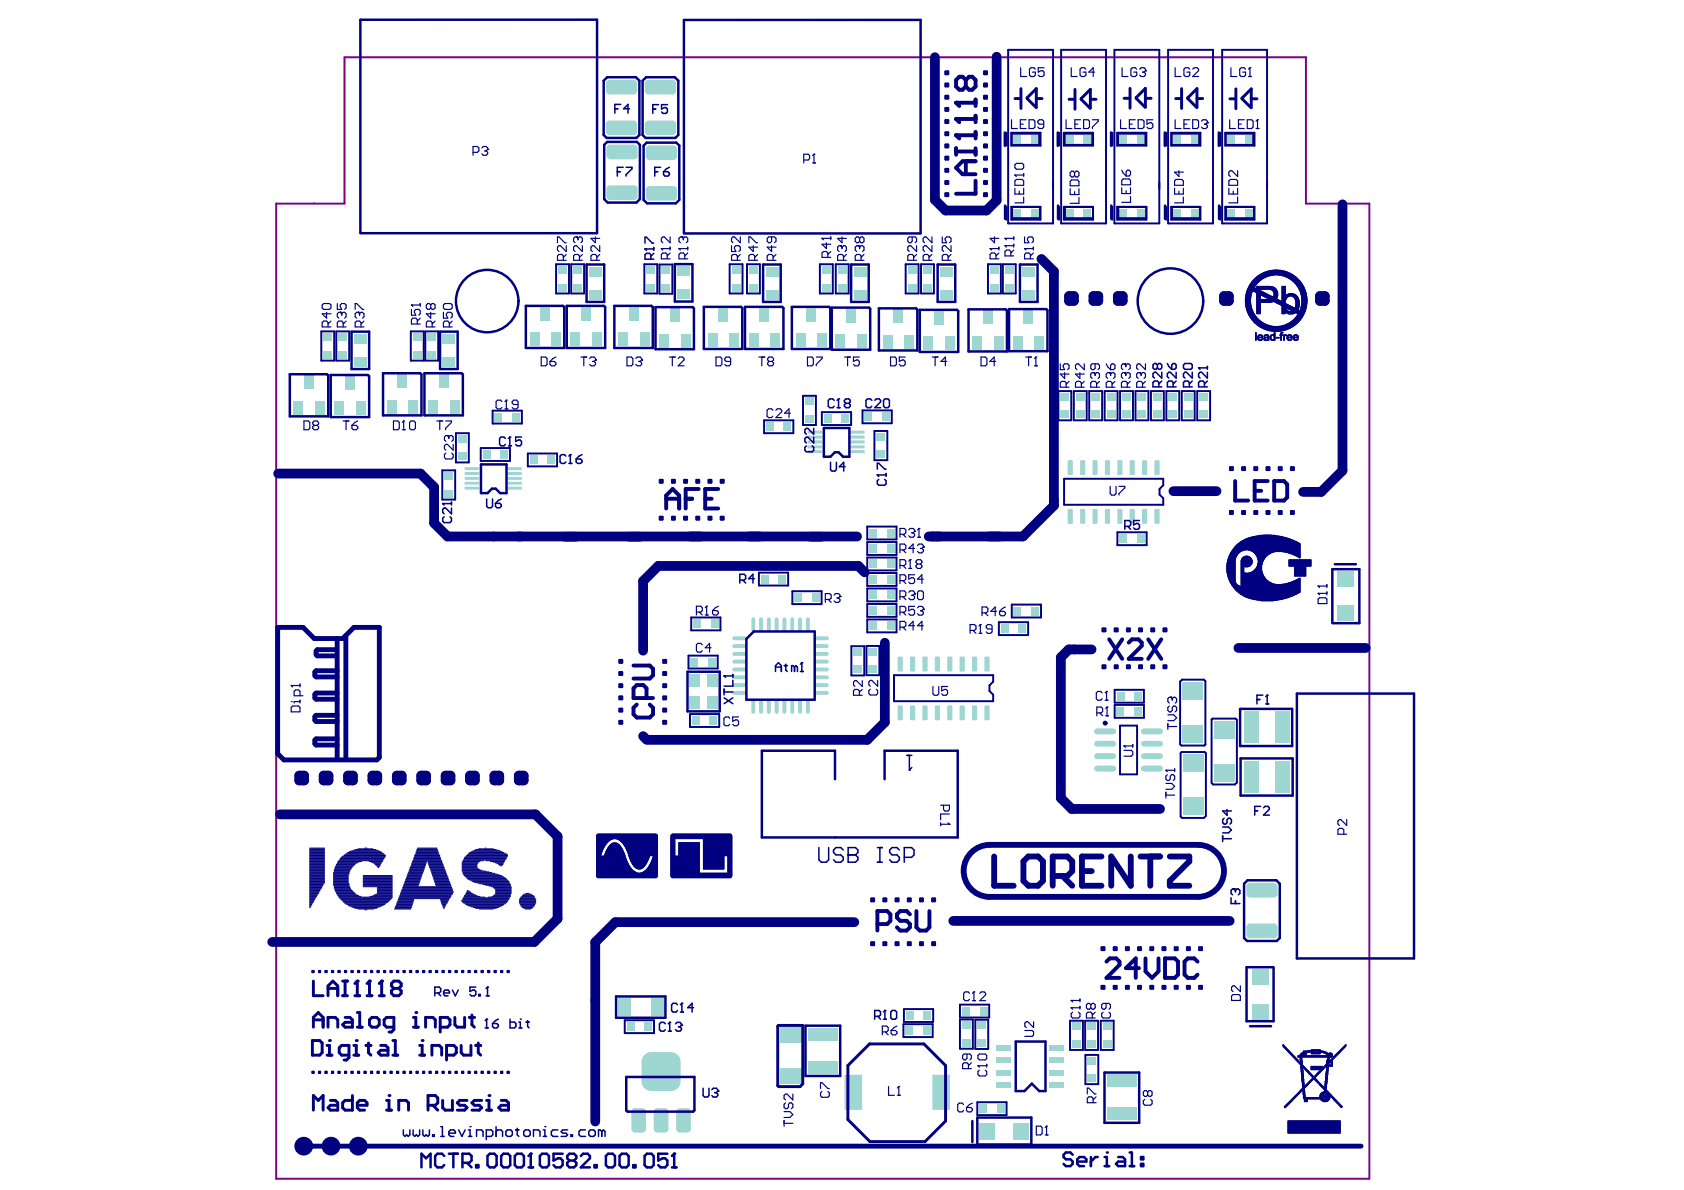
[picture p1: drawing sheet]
<svg xmlns="http://www.w3.org/2000/svg" width="297mm" height="210mm" viewBox="0 0 297 210" stroke-linecap="round" stroke-linejoin="round" font-family="sans-serif">
<path d="M60.8 10.1h169.6v25.8h11.1v172h-192.8v-172h12.1z" fill="none" stroke="#800080" stroke-width=".34"/>
<g fill="#9ed7d2">
<path d="M59.7 58.8h1.5v1.3h-1.5z" fill-rule="evenodd"/>
<path d="M62.5 62.9h2.2v1.8h-2.2z" fill-rule="evenodd"/>
<path d="M62.5 58.9h2.2v1.7h-2.2z" fill-rule="evenodd"/>
<path d="M70.1 66.1h1.7v2.4h-1.7z" fill-rule="evenodd"/>
<path d="M72.8 61.9h1.6v1.4h-1.6z" fill-rule="evenodd"/>
<path d="M72.8 58.8h1.6v1.4h-1.6z" fill-rule="evenodd"/>
<path d="M77.4 66.1h1.8v2.4h-1.8z" fill-rule="evenodd"/>
<path d="M80.8 79.8h1.5v1.4h-1.5z" fill-rule="evenodd"/>
<path d="M80.8 76.7h1.5v1.4h-1.5z" fill-rule="evenodd"/>
<path d="M88.3 79.4h1.3v1.5h-1.3z" fill-rule="evenodd"/>
<path d="M87.2 72.8h1.4v1.5h-1.4z" fill-rule="evenodd"/>
<path d="M90.3 72.8h1.4v1.5h-1.4z" fill-rule="evenodd"/>
<path d="M97.2 58.6h1.7v2.5h-1.7z" fill-rule="evenodd"/>
<path d="M100.6 58.6h1.8v2.5h-1.8z" fill-rule="evenodd"/>
<path d="M104.4 58.6h1.7v2.5h-1.7z" fill-rule="evenodd"/>
<path d="M122 126.3h1.4v1.6h-1.4z" fill-rule="evenodd"/>
<path d="M125.1 126.3h1.4v1.6h-1.4z" fill-rule="evenodd"/>
</g>
<path d="M129.5 118.1h1.9M129.5 119.5h1.9M129.5 115.3h1.9M129.5 116.7h1.9M129.5 112.6h1.9M129.5 122.2h1.9" fill="none" stroke="#9ed7d2" stroke-width=".69"/>
<g fill="#9ed7d2">
<path d="M128.6 58.8h1.7v2.4h-1.7z" fill-rule="evenodd"/>
<path d="M132.1 58.8h1.7v2.4h-1.7z" fill-rule="evenodd"/>
<path d="M135.9 58.8h1.7v2.4h-1.7z" fill-rule="evenodd"/>
<path d="M140.1 104.6h1.4v1.6h-1.4z" fill-rule="evenodd"/>
<path d="M140.3 58.8h1.8v2.4h-1.8z" fill-rule="evenodd"/>
<path d="M143.2 104.6h1.4v1.6h-1.4z" fill-rule="evenodd"/>
<path d="M142.6 79.4h2.2l.1 .4-.1 .1h-2.2l-.1-.1z" fill-rule="evenodd"/>
<path d="M142.6 76h2.2l.1 .4-.1 .1h-2.2l-.1-.1z" fill-rule="evenodd"/>
<path d="M142.5 77l.1-.2h2.2l.1 .4-.1 .2h-2.2z" fill-rule="evenodd"/>
<path d="M142.5 77.8l.1-.1h2.2l.1 .4-.1 .1h-2.2z" fill-rule="evenodd"/>
<path d="M142.5 78.7l.1-.1h2.2l.1 .3-.1 .2h-2.2z" fill-rule="evenodd"/>
<path d="M147.4 59h1.7v2.4h-1.7z" fill-rule="evenodd"/>
<path d="M150.1 79.4h2.3l.1 .4-.1 .1h-2.3l-.1-.1z" fill-rule="evenodd"/>
<path d="M150 77l.1-.2h2.3l.1 .4-.1 .2h-2.3z" fill-rule="evenodd"/>
<path d="M150.1 76h2.3l.1 .4-.1 .1h-2.3l-.1-.1z" fill-rule="evenodd"/>
<path d="M150 77.8l.1-.1h2.3l.1 .4-.1 .1h-2.3z" fill-rule="evenodd"/>
<path d="M150 78.7l.1-.1h2.3l.1 .3-.1 .2h-2.3z" fill-rule="evenodd"/>
<path d="M153.3 104.2h1.4v1.5h-1.4z" fill-rule="evenodd"/>
<path d="M153.3 101.4h1.4v1.6h-1.4z" fill-rule="evenodd"/>
<path d="M154.6 79.5h1.5v1.4h-1.5z" fill-rule="evenodd"/>
<path d="M154.6 76.4h1.5v1.4h-1.5z" fill-rule="evenodd"/>
<path d="M178.7 23.8h1.4v1.5h-1.4z" fill-rule="evenodd"/>
<path d="M181.8 23.8h1.4v1.5h-1.4z" fill-rule="evenodd"/>
<path d="M188 23.8h1.4v1.5h-1.4z" fill-rule="evenodd"/>
<path d="M191.8 189.5h1.6v1.4h-1.6z" fill-rule="evenodd"/>
<path d="M192.5 72.4h1.5v1.4h-1.5z" fill-rule="evenodd"/>
<path d="M192.5 69.3h1.5v1.4h-1.5z" fill-rule="evenodd"/>
<path d="M195.2 72.4h1.6v1.4h-1.6z" fill-rule="evenodd"/>
<path d="M195.2 69.3h1.6v1.4h-1.6z" fill-rule="evenodd"/>
<path d="M200.1 122h1.4v1.6h-1.4z" fill-rule="evenodd"/>
<path d="M203.4 72.4h1.5v1.4h-1.5z" fill-rule="evenodd"/>
<path d="M203.4 69.3h1.5v1.4h-1.5z" fill-rule="evenodd"/>
<path d="M206.1 72.4h1.5v1.4h-1.5z" fill-rule="evenodd"/>
<path d="M206.1 69.3h1.5v1.4h-1.5z" fill-rule="evenodd"/>
<path d="M206.9 23.8h1.4v1.5h-1.4z" fill-rule="evenodd"/>
<path d="M210 23.8h1.4v1.5h-1.4z" fill-rule="evenodd"/>
<path d="M216.5 23.8h1.4v1.5h-1.4z" fill-rule="evenodd"/>
<path d="M219.6 23.8h1.4v1.5h-1.4z" fill-rule="evenodd"/>
<path d="M51.8 70.7h1.7v2.4h-1.7z" fill-rule="evenodd"/>
<path d="M55.6 70.7h1.7v2.4h-1.7z" fill-rule="evenodd"/>
<path d="M59 70.8h1.7v2.4h-1.7z" fill-rule="evenodd"/>
<path d="M59.7 61.9h1.5v1.3h-1.5z" fill-rule="evenodd"/>
<path d="M62.8 70.8h1.7v2.4h-1.7z" fill-rule="evenodd"/>
<path d="M98.4 50.1h1.6v1.3h-1.6z" fill-rule="evenodd"/>
<path d="M98.4 47h1.6v1.3h-1.6z" fill-rule="evenodd"/>
<path d="M101.1 46.9h1.6v1.4h-1.6z" fill-rule="evenodd"/>
<path d="M101.1 50h1.6v1.4h-1.6z" fill-rule="evenodd"/>
<path d="M114.9 176.1h2.2v3.1h-2.2z" fill-rule="evenodd"/>
<path d="M121.6 122.9h1.9v2.2h-1.9z" fill-rule="evenodd"/>
<path d="M121.6 118.9h1.9v2.2h-1.9z" fill-rule="evenodd"/>
<path d="M121.8 116h1.4v1.6h-1.4z" fill-rule="evenodd"/>
<path d="M122.3 109.3h1.4v1.5h-1.4z" fill-rule="evenodd"/>
<path d="M125.4 109.3h1.4v1.5h-1.4z" fill-rule="evenodd"/>
</g>
<g fill="#9ed7d2">
<path d="M142.6 79.8v.1zM142.5 79.8h.1v.1z"/>
<path d="M144.8 79.8h.1zM144.8 79.8h.1l-.1 .1z"/>
<path d="M144.8 79.4v.1zM144.8 79.4l.1 .1h-.1z"/>
<path d="M142.5 79.5h.1zM142.5 79.5l.1-.1v.1h-.1z"/>
<path d="M142.6 76.4v.1zM142.5 76.4h.1v.1z"/>
<path d="M144.8 76.4h.1zM144.8 76.4h.1l-.1 .1z"/>
<path d="M144.8 76v.1zM144.8 76l.1 .1h-.1z"/>
<path d="M142.5 76.1h.1zM142.5 76h.1v.1h-.1z"/>
<path d="M142.6 77.2v.2zM142.5 77.2h.1v.2z"/>
<path d="M144.8 77.2h.1zM144.8 77.2h.1l-.1 .2z"/>
<path d="M144.8 76.8v.2zM144.8 76.8l.1 .2h-.1z"/>
<path d="M142.5 77h.1zM142.5 76.9l.1-.1v.2h-.1z"/>
<path d="M142.6 78.1v.1zM142.5 78.1h.1v.1z"/>
<path d="M144.8 78.1h.1zM144.8 78.1h.1l-.1 .1z"/>
<path d="M144.8 77.7v.1zM144.8 77.7l.1 .1h-.1z"/>
<path d="M142.5 77.8h.1zM142.5 77.7h.1v.1h-.1z"/>
<path d="M142.6 78.9v.2zM142.5 78.9h.1v.2z"/>
<path d="M144.8 78.9h.1zM144.8 78.9h.1l-.1 .2z"/>
<path d="M144.8 78.6v.1zM144.8 78.6l.1 .1h-.1z"/>
<path d="M142.5 78.7h.1zM142.5 78.6h.1v.1h-.1z"/>
<path d="M150.1 79.8v.1zM150 79.8h.1v.1z"/>
<path d="M152.4 79.8h.1zM152.4 79.8h.1l-.1 .1z"/>
<path d="M152.4 79.4v.1zM152.4 79.4l.1 .1h-.1z"/>
<path d="M150 79.5h.1zM150.1 79.5v-.1v.1h-.1z"/>
<path d="M150.1 77.2v.2zM150 77.2h.1v.2z"/>
<path d="M152.4 77.2h.1zM152.4 77.2h.1l-.1 .2z"/>
<path d="M152.4 76.8v.2zM152.4 76.8l.1 .2h-.1z"/>
<path d="M150 77h.1zM150.1 76.9v-.1v.2h-.1z"/>
<path d="M150.1 76.4v.1zM150 76.4h.1v.1z"/>
<path d="M152.4 76.4h.1zM152.4 76.4h.1l-.1 .1z"/>
<path d="M152.4 76v.1zM152.4 76l.1 .1h-.1z"/>
<path d="M150 76.1h.1zM150.1 76v.1h-.1z"/>
<path d="M150.1 78.1v.1zM150 78.1h.1v.1z"/>
<path d="M152.4 78.1h.1zM152.4 78.1h.1l-.1 .1z"/>
<path d="M152.4 77.7v.1zM152.4 77.7l.1 .1h-.1z"/>
<path d="M150 77.8h.1zM150.1 77.7v.1h-.1z"/>
<path d="M150.1 78.9v.2zM150 78.9h.1v.2z"/>
<path d="M152.4 78.9h.1zM152.4 78.9h.1l-.1 .2z"/>
<path d="M152.4 78.6v.1zM152.4 78.6l.1 .1h-.1z"/>
<path d="M150 78.7h.1zM150.1 78.6v.1h-.1z"/>
</g>
<path d="M129.5 114h1.9M129.5 120.8h1.9" fill="none" stroke="#9ed7d2" stroke-width=".69"/>
<g fill="#9ed7d2">
<path d="M129.1 50.1h1.5v1.3h-1.5z" fill-rule="evenodd"/>
<path d="M129.1 47h1.5v1.3h-1.5z" fill-rule="evenodd"/>
</g>
<path d="M132.9 109.2v1.9M134.2 109.2v1.9M132.9 123.7v1.9M134.2 123.7v1.9" fill="none" stroke="#9ed7d2" stroke-width=".69"/>
<g fill="#9ed7d2">
<path d="M132.1 46.9h1.6v1.4h-1.6z" fill-rule="evenodd"/>
<path d="M132.1 50h1.6v1.4h-1.6z" fill-rule="evenodd"/>
</g>
<path d="M137 109.2v1.9M138.4 109.2v1.9M139.7 109.2v1.9M141.1 109.2v1.9M137 123.7v1.9M138.4 123.7v1.9M139.7 123.7v1.9M141.1 123.7v1.9" fill="none" stroke="#9ed7d2" stroke-width=".69"/>
<g fill="#9ed7d2">
<path d="M150.5 114.3h1.6v1.4h-1.6z" fill-rule="evenodd"/>
<path d="M150.5 117.4h1.6v1.4h-1.6z" fill-rule="evenodd"/>
<path d="M153.2 117.4h1.6v1.4h-1.6z" fill-rule="evenodd"/>
<path d="M153.2 114.3h1.6v1.4h-1.6z" fill-rule="evenodd"/>
<path d="M153.3 98.7h1.4v1.6h-1.4z" fill-rule="evenodd"/>
<path d="M153.3 106.9h1.4v1.5h-1.4z" fill-rule="evenodd"/>
<path d="M153.3 109.6h1.4v1.6h-1.4z" fill-rule="evenodd"/>
<path d="M153.3 96h1.4v1.5h-1.4z" fill-rule="evenodd"/>
<path d="M153.3 93.2h1.4v1.6h-1.4z" fill-rule="evenodd"/>
<path d="M158.3 116l.3-.2h.4l.2 .2v2.2l-.2 .2h-.4l-.3-.2z" fill-rule="evenodd"/>
<path d="M160.5 116l.2-.2h.5l.2 .2v2.2l-.2 .2h-.5l-.2-.2z" fill-rule="evenodd"/>
<path d="M160.1 50.1h1.6v1.3h-1.6z" fill-rule="evenodd"/>
<path d="M160.1 47h1.6v1.3h-1.6z" fill-rule="evenodd"/>
<path d="M164.9 116l.2-.2h.5l.2 .2v2.2l-.2 .2h-.5l-.2-.2z" fill-rule="evenodd"/>
<path d="M167.1 116l.2-.2h.5l.2 .2v2.2l-.2 .2h-.5l-.2-.2z" fill-rule="evenodd"/>
<path d="M171.5 116l.2-.2h.4l.3 .2v2.2l-.3 .2h-.4l-.2-.2z" fill-rule="evenodd"/>
<path d="M171.5 59.3h1.7v2.4h-1.7z" fill-rule="evenodd"/>
<path d="M175.3 59.3h1.7v2.4h-1.7z" fill-rule="evenodd"/>
<path d="M174.6 50.1h1.6v1.3h-1.6z" fill-rule="evenodd"/>
<path d="M174.6 47h1.6v1.3h-1.6z" fill-rule="evenodd"/>
<path d="M178.8 107h1.4v1.6h-1.4z" fill-rule="evenodd"/>
<path d="M178.7 59.2h1.7v2.4h-1.7z" fill-rule="evenodd"/>
<path d="M178.7 36.8h1.4v1.6h-1.4z" fill-rule="evenodd"/>
<path d="M181.9 107h1.4v1.6h-1.4z" fill-rule="evenodd"/>
<path d="M181.8 36.8h1.4v1.6h-1.4z" fill-rule="evenodd"/>
<path d="M189.1 183.5h1.6v1.3h-1.6z" fill-rule="evenodd"/>
<path d="M189.1 180.4h1.6v1.3h-1.6z" fill-rule="evenodd"/>
<path d="M188.6 89.8h.4l.2 .2v2.2l-.2 .2h-.4l-.3-.2v-2.2z" fill-rule="evenodd"/>
<path d="M188.6 81.2h.4l.2 .2v2.2l-.2 .2h-.4l-.3-.2v-2.2z" fill-rule="evenodd"/>
<path d="M188 36.8h1.4v1.6h-1.4z" fill-rule="evenodd"/>
<path d="M191.8 183.5h1.5v1.3h-1.5z" fill-rule="evenodd"/>
<path d="M191.8 186.4h1.6v1.4h-1.6z" fill-rule="evenodd"/>
<path d="M191.8 180.4h1.5v1.3h-1.5z" fill-rule="evenodd"/>
<path d="M192.9 89.8h.5l.2 .2v2.2l-.2 .2h-.5l-.2-.2v-2.2z" fill-rule="evenodd"/>
<path d="M192.9 81.2h.5l.2 .2v2.2l-.2 .2h-.5l-.2-.2v-2.2z" fill-rule="evenodd"/>
<path d="M197.3 89.8h.5l.2 .2v2.2l-.2 .2h-.5l-.2-.2v-2.2z" fill-rule="evenodd"/>
<path d="M197.3 81.2h.5l.2 .2v2.2l-.2 .2h-.5l-.2-.2v-2.2z" fill-rule="evenodd"/>
<path d="M199.5 89.8h.4l.3 .2v2.2l-.3 .2h-.4l-.2-.2v-2.2z" fill-rule="evenodd"/>
<path d="M199.5 81.2h.4l.3 .2v2.2l-.3 .2h-.4l-.2-.2v-2.2z" fill-rule="evenodd"/>
<path d="M203.9 89.8h.4l.2 .2v2.2l-.2 .2h-.4l-.3-.2v-2.2z" fill-rule="evenodd"/>
<path d="M203.9 81.2h.4l.2 .2v2.2l-.2 .2h-.4l-.3-.2v-2.2z" fill-rule="evenodd"/>
<path d="M206.9 36.8h1.4v1.6h-1.4z" fill-rule="evenodd"/>
<path d="M210 36.8h1.4v1.6h-1.4z" fill-rule="evenodd"/>
<path d="M216.5 36.8h1.4v1.6h-1.4z" fill-rule="evenodd"/>
<path d="M219.6 36.8h1.4v1.6h-1.4z" fill-rule="evenodd"/>
<path d="M111.4 196.1l.6-.6h1.3l.6 .6v3l-.6 .7h-1.3l-.6-.7z" fill-rule="evenodd"/>
<path d="M118.2 54.4h1.7v2.4h-1.7z" fill-rule="evenodd"/>
<path d="M158.3 124.6l.3-.2h.4l.2 .2v2.2l-.2 .2h-.4l-.3-.2z" fill-rule="evenodd"/>
<path d="M157.6 54.6h1.7v2.4h-1.7z" fill-rule="evenodd"/>
<path d="M160.5 124.6l.2-.2h.5l.2 .2v2.2l-.2 .2h-.5l-.2-.2z" fill-rule="evenodd"/>
<path d="M164.9 124.6l.2-.2h.5l.2 .2v2.2l-.2 .2h-.5l-.2-.2z" fill-rule="evenodd"/>
<path d="M164.8 54.9h1.7v2.4h-1.7z" fill-rule="evenodd"/>
<path d="M167.1 124.6l.2-.2h.5l.2 .2v2.2l-.2 .2h-.5l-.2-.2z" fill-rule="evenodd"/>
<path d="M171.5 124.6l.2-.2h.4l.3 .2v2.2l-.3 .2h-.4l-.2-.2z" fill-rule="evenodd"/>
<path d="M200 124.7h1.4v1.5h-1.4z" fill-rule="evenodd"/>
<path d="M57 61.9h1.6v1.4h-1.6z" fill-rule="evenodd"/>
<path d="M57 58.8h1.6v1.4h-1.6z" fill-rule="evenodd"/>
<path d="M78.4 86.4h1.5v1.4h-1.5z" fill-rule="evenodd"/>
<path d="M82 83.4l.1-.1h2.2l.2 .3-.2 .2h-2.2z" fill-rule="evenodd"/>
<path d="M82 84.3l.1-.2h2.2l.2 .4-.2 .1h-2.2z" fill-rule="evenodd"/>
<path d="M82 85.1l.1-.1h2.2l.2 .4-.2 .1h-2.2z" fill-rule="evenodd"/>
<path d="M78.4 83.3h1.5v1.4h-1.5z" fill-rule="evenodd"/>
<path d="M85.2 79.4h1.3v1.5h-1.3z" fill-rule="evenodd"/>
<path d="M78.1 62.9h2.2v1.8h-2.2z" fill-rule="evenodd"/>
<path d="M78.1 58.9h2.2v1.7h-2.2z" fill-rule="evenodd"/>
<path d="M75.4 58.8h1.5v1.3h-1.5z" fill-rule="evenodd"/>
<path d="M89.5 83.4l.2-.1h2.2l.1 .3-.1 .2h-2.2z" fill-rule="evenodd"/>
<path d="M89.5 84.3l.2-.2h2.2l.1 .4-.1 .1h-2.2z" fill-rule="evenodd"/>
<path d="M89.5 85.1l.2-.1h2.2l.1 .4-.1 .1h-2.2z" fill-rule="evenodd"/>
<path d="M96.6 80.4h1.3v1.5h-1.3z" fill-rule="evenodd"/>
<path d="M93.5 80.4h1.3v1.5h-1.3z" fill-rule="evenodd"/>
<path d="M93.4 58.6h1.7v2.5h-1.7z" fill-rule="evenodd"/>
<path d="M112.8 58.6h1.7v2.5h-1.7z" fill-rule="evenodd"/>
<path d="M109 58.6h1.8v2.5h-1.8z" fill-rule="evenodd"/>
<path d="M120.1 58.9h1.7v2.4h-1.7z" fill-rule="evenodd"/>
<path d="M116.3 58.9h1.7v2.4h-1.7z" fill-rule="evenodd"/>
<path d="M124.8 58.8h1.7v2.4h-1.7z" fill-rule="evenodd"/>
<path d="M137.3 101.4h1.4v1.5h-1.4z" fill-rule="evenodd"/>
<path d="M134.2 101.4h1.4v1.5h-1.4z" fill-rule="evenodd"/>
<path d="M142 73.2h1.6v1.4h-1.6z" fill-rule="evenodd"/>
<path d="M142 70.1h1.6v1.4h-1.6z" fill-rule="evenodd"/>
<path d="M156.4 104.2h1.4v1.5h-1.4z" fill-rule="evenodd"/>
<path d="M156.4 101.4h1.4v1.6h-1.4z" fill-rule="evenodd"/>
<path d="M155.6 72.8h1.4v1.5h-1.4z" fill-rule="evenodd"/>
<path d="M152.5 72.8h1.4v1.5h-1.4z" fill-rule="evenodd"/>
<path d="M148.4 73.1h1.4v1.5h-1.4z" fill-rule="evenodd"/>
<path d="M145.3 73.1h1.4v1.5h-1.4z" fill-rule="evenodd"/>
<path d="M151.2 59h1.7v2.4h-1.7z" fill-rule="evenodd"/>
<path d="M155.7 59.1h1.7v2.4h-1.7z" fill-rule="evenodd"/>
<path d="M162.8 181h1.4v1.6h-1.4z" fill-rule="evenodd"/>
<path d="M159.7 181h1.4v1.6h-1.4z" fill-rule="evenodd"/>
<path d="M162.9 178.4h1.3v1.5h-1.3z" fill-rule="evenodd"/>
<path d="M159.8 178.4h1.3v1.5h-1.3z" fill-rule="evenodd"/>
<path d="M169.7 177.6h1.4v1.5h-1.4z" fill-rule="evenodd"/>
<path d="M159.5 59.1h1.7v2.4h-1.7z" fill-rule="evenodd"/>
<path d="M175.9 194.8h1.3v1.5h-1.3z" fill-rule="evenodd"/>
<path d="M172.7 194.8h1.4v1.5h-1.4z" fill-rule="evenodd"/>
<path d="M175.8 188.7h2.6v1h-2.6z" fill-rule="evenodd"/>
<path d="M175.8 184.3h2.6v1h-2.6z" fill-rule="evenodd"/>
<path d="M172.8 177.6h1.4v1.5h-1.4z" fill-rule="evenodd"/>
</g>
<g fill="#9ed7d2">
<path d="M159 115.8v.2zM159 115.8l.2 .2h-.2z"/>
<path d="M158.3 116h.3zM158.4 115.9l.2-.1v.2h-.3z"/>
<path d="M158.6 118.2v.2zM158.3 118.2h.3v.2z"/>
<path d="M159 118.2h.2zM159 118.2h.2l-.2 .2z"/>
<path d="M161.2 115.8v.2zM161.2 115.8l.2 .2h-.2z"/>
<path d="M160.5 116h.2zM160.6 115.9l.1-.1v.2h-.2z"/>
<path d="M160.7 118.2v.2zM160.5 118.2h.2v.2z"/>
<path d="M161.2 118.2h.2zM161.2 118.2h.2l-.2 .2z"/>
<path d="M165.6 115.8v.2zM165.6 115.8l.2 .2h-.2z"/>
<path d="M164.9 116h.2zM165 115.9l.1-.1v.2h-.2z"/>
<path d="M165.1 118.2v.2zM164.9 118.2h.2v.2z"/>
<path d="M165.6 118.2h.2zM165.6 118.2h.2l-.2 .2z"/>
<path d="M167.8 115.8v.2zM167.8 115.8l.2 .2h-.2z"/>
<path d="M167.1 116h.2zM167.1 115.9l.2-.1v.2h-.2z"/>
<path d="M167.3 118.2v.2zM167.1 118.2h.2v.2z"/>
<path d="M167.8 118.2h.2zM167.8 118.2h.2l-.2 .2z"/>
<path d="M172.1 115.8v.2zM172.1 115.8l.3 .2h-.3z"/>
<path d="M171.5 116h.2zM171.5 115.9l.2-.1v.2h-.2z"/>
<path d="M171.7 118.2v.2zM171.5 118.2h.2v.2z"/>
<path d="M172.1 118.2h.3zM172.1 118.2h.3l-.3 .2z"/>
<path d="M189 89.8v.2zM189 89.8l.2 .2h-.2z"/>
<path d="M188.3 90h.3zM188.4 89.8h.2v.2h-.3z"/>
<path d="M188.6 92.2v.2zM188.3 92.2h.3v.2z"/>
<path d="M189 92.2h.2zM189 92.2h.2l-.2 .2z"/>
<path d="M189 81.2v.2zM189 81.2l.2 .2h-.2z"/>
<path d="M188.3 81.4h.3zM188.4 81.2h.2v.2h-.3z"/>
<path d="M188.6 83.6v.2zM188.3 83.6h.3v.2z"/>
<path d="M189 83.6h.2zM189 83.6h.2l-.2 .2z"/>
<path d="M193.4 89.8v.2zM193.4 89.8l.2 .2h-.2z"/>
<path d="M192.7 90h.2zM192.8 89.8h.1v.2h-.2z"/>
<path d="M192.9 92.2v.2zM192.7 92.2h.2v.2z"/>
<path d="M193.4 92.2h.2zM193.4 92.2h.2l-.2 .2z"/>
<path d="M193.4 81.2v.2zM193.4 81.2l.2 .2h-.2z"/>
<path d="M192.7 81.4h.2zM192.8 81.2h.1v.2h-.2z"/>
<path d="M192.9 83.6v.2zM192.7 83.6h.2v.2z"/>
<path d="M193.4 83.6h.2zM193.4 83.6h.2l-.2 .2z"/>
<path d="M197.8 89.8v.2zM197.8 89.8l.2 .2h-.2z"/>
<path d="M197.1 90h.2zM197.1 89.8h.2v.2h-.2z"/>
<path d="M197.3 92.2v.2zM197.1 92.2h.2v.2z"/>
<path d="M197.8 92.2h.2zM197.8 92.2h.2l-.2 .2z"/>
<path d="M197.8 81.2v.2zM197.8 81.2l.2 .2h-.2z"/>
<path d="M197.1 81.4h.2zM197.1 81.2h.2v.2h-.2z"/>
<path d="M197.3 83.6v.2zM197.1 83.6h.2v.2z"/>
<path d="M197.8 83.6h.2zM197.8 83.6h.2l-.2 .2z"/>
<path d="M199.9 89.8v.2zM199.9 89.8l.3 .2h-.3z"/>
<path d="M199.3 90h.2zM199.3 89.8h.2v.2h-.2z"/>
<path d="M199.5 92.2v.2zM199.3 92.2h.2v.2z"/>
<path d="M199.9 92.2h.3zM199.9 92.2h.3l-.3 .2z"/>
<path d="M199.9 81.2v.2zM199.9 81.2l.3 .2h-.3z"/>
<path d="M199.3 81.4h.2zM199.3 81.2h.2v.2h-.2z"/>
<path d="M199.5 83.6v.2zM199.3 83.6h.2v.2z"/>
<path d="M199.9 83.6h.3zM199.9 83.6h.3l-.3 .2z"/>
<path d="M204.3 89.8v.2zM204.3 89.8l.2 .2h-.2z"/>
<path d="M203.6 90h.3zM203.7 89.8h.2v.2h-.3z"/>
<path d="M203.9 92.2v.2zM203.6 92.2h.3v.2z"/>
<path d="M204.3 92.2h.2zM204.3 92.2h.2l-.2 .2z"/>
<path d="M204.3 81.2v.2zM204.3 81.2l.2 .2h-.2z"/>
<path d="M203.6 81.4h.3zM203.7 81.2h.2v.2h-.3z"/>
<path d="M203.9 83.6v.2zM203.6 83.6h.3v.2z"/>
<path d="M204.3 83.6h.2zM204.3 83.6h.2l-.2 .2z"/>
<path d="M113.3 195.5v.6zM113.3 195.5a.65 .65 0 0 1 .6 .6h-.6z"/>
<path d="M111.4 196.1h.6zM111.5 195.6l.5-.1v.6h-.6z"/>
<path d="M112 199.1v.7zM111.4 199.1h.6v.7a.65 .65 0 0 1-.6-.7z"/>
<path d="M113.3 199.1h.6zM113.3 199.1h.6a.65 .65 0 0 1-.6 .7z"/>
<path d="M159 124.4v.2zM159 124.4l.2 .2h-.2z"/>
<path d="M158.3 124.6h.3zM158.4 124.5l.2-.1v.2h-.3z"/>
<path d="M158.6 126.8v.2zM158.3 126.8h.3v.2z"/>
<path d="M159 126.8h.2zM159 126.8h.2l-.2 .2z"/>
<path d="M161.2 124.4v.2zM161.2 124.4l.2 .2h-.2z"/>
<path d="M160.5 124.6h.2zM160.6 124.5l.1-.1v.2h-.2z"/>
<path d="M160.7 126.8v.2zM160.5 126.8h.2v.2z"/>
<path d="M161.2 126.8h.2zM161.2 126.8h.2l-.2 .2z"/>
<path d="M165.6 124.4v.2zM165.6 124.4l.2 .2h-.2z"/>
<path d="M164.9 124.6h.2zM165 124.5l.1-.1v.2h-.2z"/>
<path d="M165.1 126.8v.2zM164.9 126.8h.2v.2z"/>
<path d="M165.6 126.8h.2zM165.6 126.8h.2l-.2 .2z"/>
<path d="M167.8 124.4v.2zM167.8 124.4l.2 .2h-.2z"/>
<path d="M167.1 124.6h.2zM167.1 124.5l.2-.1v.2h-.2z"/>
<path d="M167.3 126.8v.2zM167.1 126.8h.2v.2z"/>
<path d="M167.8 126.8h.2zM167.8 126.8h.2l-.2 .2z"/>
<path d="M172.1 124.4v.2zM172.1 124.4l.3 .2h-.3z"/>
<path d="M171.5 124.6h.2zM171.5 124.5l.2-.1v.2h-.2z"/>
<path d="M171.7 126.8v.2zM171.5 126.8h.2v.2z"/>
<path d="M172.1 126.8h.3zM172.1 126.8h.3l-.3 .2z"/>
<path d="M82.1 83.6v.2zM82 83.6h.1v.2z"/>
<path d="M84.3 83.6h.2zM84.3 83.6h.2l-.2 .2z"/>
<path d="M84.3 83.3v.1zM84.3 83.3l.2 .1h-.2z"/>
<path d="M82 83.4h.1zM82 83.3h.1v.1h-.1z"/>
<path d="M82.1 84.5v.1zM82 84.5h.1v.1z"/>
<path d="M84.3 84.5h.2zM84.3 84.5h.2l-.2 .1z"/>
<path d="M84.3 84.1v.2zM84.3 84.1l.2 .2h-.2z"/>
<path d="M82 84.3h.1zM82 84.2l.1-.1v.2h-.1z"/>
<path d="M82.1 85.4v.1zM82 85.4h.1v.1z"/>
<path d="M84.3 85.4h.2zM84.3 85.4h.2l-.2 .1z"/>
<path d="M84.3 85v.1zM84.3 85l.2 .1h-.2z"/>
<path d="M82 85.1h.1zM82 85h.1v.1h-.1z"/>
<path d="M89.7 83.6v.2zM89.5 83.6h.2v.2z"/>
<path d="M91.9 83.6h.1zM91.9 83.6h.1l-.1 .2z"/>
<path d="M91.9 83.3v.1zM91.9 83.3l.1 .1h-.1z"/>
<path d="M89.5 83.4h.2zM89.6 83.3h.1v.1h-.2z"/>
<path d="M89.7 84.5v.1zM89.5 84.5h.2v.1z"/>
<path d="M91.9 84.5h.1zM91.9 84.5h.1l-.1 .1z"/>
<path d="M91.9 84.1v.2zM91.9 84.1l.1 .2h-.1z"/>
<path d="M89.5 84.3h.2zM89.6 84.2l.1-.1v.2h-.2z"/>
<path d="M89.7 85.4v.1zM89.5 85.4h.2v.1z"/>
<path d="M91.9 85.4h.1zM91.9 85.4h.1l-.1 .1z"/>
<path d="M91.9 85v.1zM91.9 85l.1 .1h-.1z"/>
<path d="M89.5 85.1h.2zM89.6 85h.1v.1h-.2z"/>
</g>
<path d="M193.5 133.4h2.9M193.5 129h2.9" fill="none" stroke="#9ed7d2" stroke-width="1"/>
<g fill="#9ed7d2">
<path d="M197 122h1.4v1.6h-1.4z" fill-rule="evenodd"/>
<path d="M197.4 94.2h1.4v1.6h-1.4z" fill-rule="evenodd"/>
<path d="M187 72.4h1.6v1.4h-1.6z" fill-rule="evenodd"/>
<path d="M189.8 72.4h1.5v1.4h-1.5z" fill-rule="evenodd"/>
<path d="M197.9 72.4h1.6v1.4h-1.6z" fill-rule="evenodd"/>
<path d="M187 69.3h1.6v1.4h-1.6z" fill-rule="evenodd"/>
<path d="M189.8 69.3h1.5v1.4h-1.5z" fill-rule="evenodd"/>
<path d="M197.9 69.3h1.6v1.4h-1.6z" fill-rule="evenodd"/>
<path d="M197.4 23.8h1.4v1.5h-1.4z" fill-rule="evenodd"/>
<path d="M191.1 23.8h1.4v1.5h-1.4z" fill-rule="evenodd"/>
</g>
<path d="M201.8 133.4h2.8M201.8 129h2.8" fill="none" stroke="#9ed7d2" stroke-width="1"/>
<g fill="#9ed7d2">
<path d="M200.5 94.2h1.4v1.6h-1.4z" fill-rule="evenodd"/>
<path d="M211.5 72.4h1.6v1.4h-1.6z" fill-rule="evenodd"/>
<path d="M208.8 72.4h1.6v1.4h-1.6z" fill-rule="evenodd"/>
<path d="M200.7 72.4h1.5v1.4h-1.5z" fill-rule="evenodd"/>
<path d="M211.5 69.3h1.6v1.4h-1.6z" fill-rule="evenodd"/>
<path d="M208.8 69.3h1.6v1.4h-1.6z" fill-rule="evenodd"/>
<path d="M200.7 69.3h1.5v1.4h-1.5z" fill-rule="evenodd"/>
<path d="M200.5 23.8h1.4v1.5h-1.4z" fill-rule="evenodd"/>
<path d="M235.9 100.7h2.9v2.8h-2.9z" fill-rule="evenodd"/>
<path d="M53.7 66.2h1.7v2.4h-1.7z" fill-rule="evenodd"/>
<path d="M60.9 66.4h1.7v2.4h-1.7z" fill-rule="evenodd"/>
<path d="M82.1 85.8h2.2l.2 .4-.2 .2h-2.2l-.1-.2z" fill-rule="evenodd"/>
<path d="M82.1 82.4h2.2l.2 .4-.2 .1h-2.2l-.1-.1z" fill-rule="evenodd"/>
<path d="M75.4 61.9h1.5v1.3h-1.5z" fill-rule="evenodd"/>
<path d="M89.7 85.8h2.2l.1 .4-.1 .2h-2.2l-.2-.2z" fill-rule="evenodd"/>
<path d="M89.7 82.4h2.2l.1 .4-.1 .1h-2.2l-.2-.1z" fill-rule="evenodd"/>
<path d="M113.7 180.3h1.3v1.6h-1.3z" fill-rule="evenodd"/>
<path d="M110.6 180.3h1.3v1.6h-1.3z" fill-rule="evenodd"/>
<path d="M109 176.1h2.3v3.1h-2.3z" fill-rule="evenodd"/>
<path d="M114 47h1.6v1.3h-1.6z" fill-rule="evenodd"/>
<path d="M114 50.1h1.6v1.3h-1.6z" fill-rule="evenodd"/>
<path d="M103.9 47.1h2.3v1.7h-2.3z" fill-rule="evenodd"/>
<path d="M103.9 51.1h2.3v1.7h-2.3z" fill-rule="evenodd"/>
<path d="M107 33.3l.6-.6h4.2l.7 .6v1.3l-.7 .7h-4.2l-.6-.7z" fill-rule="evenodd"/>
<path d="M107 26.2l.6-.7h4.2l.7 .7v1.3l-.7 .6h-4.2l-.6-.6z" fill-rule="evenodd"/>
<path d="M106.9 21.9l.6-.6h4.2l.7 .6v1.3l-.7 .6h-4.2l-.6-.6z" fill-rule="evenodd"/>
<path d="M124.7 118.9h1.9v2.2h-1.9z" fill-rule="evenodd"/>
<path d="M124.7 122.9h1.9v2.2h-1.9z" fill-rule="evenodd"/>
<path d="M124.9 116h1.4v1.6h-1.4z" fill-rule="evenodd"/>
<path d="M119.5 47h2.2v1.7h-2.2z" fill-rule="evenodd"/>
<path d="M119.5 51h2.2v1.8h-2.2z" fill-rule="evenodd"/>
<path d="M116.7 47h1.5v1.4h-1.5z" fill-rule="evenodd"/>
<path d="M116.7 50.1h1.5v1.4h-1.5z" fill-rule="evenodd"/>
<path d="M137.6 188.5h3.8v2.7h-3.8z" fill-rule="evenodd"/>
</g>
<g fill="#9ed7d2">
<path d="M82.1 86.2v.2zM82 86.2h.1v.2z"/>
<path d="M84.3 86.2h.2zM84.3 86.2h.2l-.2 .2z"/>
<path d="M84.3 85.8v.2zM84.3 85.8l.2 .2h-.2z"/>
<path d="M82 86h.1zM82 85.9l.1-.1v.2h-.1z"/>
<path d="M82.1 82.8v.1zM82 82.8h.1v.1z"/>
<path d="M84.3 82.8h.2zM84.3 82.8h.2l-.2 .1z"/>
<path d="M84.3 82.4v.1zM84.3 82.4l.2 .1h-.2z"/>
<path d="M82 82.5h.1zM82 82.4h.1v.1h-.1z"/>
<path d="M89.7 86.2v.2zM89.5 86.2h.2v.2z"/>
<path d="M91.9 86.2h.1zM91.9 86.2h.1l-.1 .2z"/>
<path d="M91.9 85.8v.2zM91.9 85.8l.1 .2h-.1z"/>
<path d="M89.5 86h.2zM89.6 85.9l.1-.1v.2h-.2z"/>
<path d="M89.7 82.8v.1zM89.5 82.8h.2v.1z"/>
<path d="M91.9 82.8h.1zM91.9 82.8h.1l-.1 .1z"/>
<path d="M91.9 82.4v.1zM91.9 82.4l.1 .1h-.1z"/>
<path d="M89.5 82.5h.2zM89.6 82.4h.1v.1h-.2z"/>
<path d="M107 33.3h.6zM107.2 32.9l.4-.2v.6h-.6z"/>
<path d="M107.6 34.6v.7zM107 34.6h.6v.7a.65 .65 0 0 1-.6-.7z"/>
<path d="M111.8 34.6h.7zM111.8 34.6h.7a.65 .65 0 0 1-.7 .7z"/>
<path d="M111.8 32.7v.6zM111.8 32.7a.65 .65 0 0 1 .7 .6h-.7z"/>
<path d="M107 26.2h.6zM107.2 25.7l.4-.2v.7h-.6z"/>
<path d="M107.6 27.5v.6zM107 27.5h.6v.6a.65 .65 0 0 1-.6-.6z"/>
<path d="M111.8 27.5h.7zM111.8 27.5h.7a.65 .65 0 0 1-.7 .6z"/>
<path d="M111.8 25.5v.7zM111.8 25.5a.65 .65 0 0 1 .7 .7h-.7z"/>
<path d="M111.7 23.2h.7zM111.7 23.2h.7a.65 .65 0 0 1-.7 .6z"/>
<path d="M111.7 21.3v.6zM111.7 21.3a.65 .65 0 0 1 .7 .6h-.7z"/>
<path d="M106.9 21.9h.6zM107.1 21.5l.4-.2v.6h-.6z"/>
<path d="M107.5 23.2v.6zM106.9 23.2h.6v.6a.65 .65 0 0 1-.6-.6z"/>
</g>
<path d="M135.6 109.2v1.9M142.5 109.2v1.9M135.6 123.7v1.9M142.5 123.7v1.9" fill="none" stroke="#9ed7d2" stroke-width=".69"/>
<g fill="#9ed7d2">
<path d="M135.1 74.5h1.4v1.5h-1.4z" fill-rule="evenodd"/>
<path d="M138.2 74.5h1.4v1.5h-1.4z" fill-rule="evenodd"/>
<path d="M135.1 47.1h2.2v1.7h-2.2z" fill-rule="evenodd"/>
<path d="M135.1 51.1h2.2v1.7h-2.2z" fill-rule="evenodd"/>
<path d="M149.1 189.6h2.8l.2 .1v5.9l-.2 .2h-2.8l-.1-.2v-5.9z" fill-rule="evenodd"/>
<path d="M156.4 98.7h1.4v1.6h-1.4z" fill-rule="evenodd"/>
<path d="M156.4 106.9h1.4v1.5h-1.4z" fill-rule="evenodd"/>
<path d="M156.4 109.6h1.4v1.6h-1.4z" fill-rule="evenodd"/>
<path d="M156.4 96h1.4v1.5h-1.4z" fill-rule="evenodd"/>
<path d="M156.4 93.2h1.4v1.6h-1.4z" fill-rule="evenodd"/>
<path d="M150.6 47.1h2.2v1.7h-2.2z" fill-rule="evenodd"/>
<path d="M150.6 51.1h2.2v1.7h-2.2z" fill-rule="evenodd"/>
<path d="M145 50.1h1.5v1.3h-1.5z" fill-rule="evenodd"/>
<path d="M145 47h1.5v1.3h-1.5z" fill-rule="evenodd"/>
<path d="M147.8 46.9h1.5v1.4h-1.5z" fill-rule="evenodd"/>
<path d="M147.8 50h1.5v1.4h-1.5z" fill-rule="evenodd"/>
<path d="M169.7 183.2h1.5v1.4h-1.5z" fill-rule="evenodd"/>
<path d="M164.6 189.6h2.8l.2 .1v5.9l-.2 .2h-2.8l-.1-.2v-5.9z" fill-rule="evenodd"/>
<path d="M169.7 180.1h1.5v1.4h-1.5z" fill-rule="evenodd"/>
<path d="M162.7 116l.2-.2h.5l.2 .2v2.2l-.2 .2h-.5l-.2-.2z" fill-rule="evenodd"/>
<path d="M169.3 116l.2-.2h.4l.3 .2v2.2l-.3 .2h-.4l-.2-.2z" fill-rule="evenodd"/>
<path d="M166.7 59.3h1.7v2.5h-1.7z" fill-rule="evenodd"/>
<path d="M162.9 59.3h1.7v2.5h-1.7z" fill-rule="evenodd"/>
<path d="M165.8 47.1h2.3v1.7h-2.3z" fill-rule="evenodd"/>
<path d="M165.8 51.1h2.3v1.7h-2.3z" fill-rule="evenodd"/>
<path d="M162.8 46.9h1.6v1.4h-1.6z" fill-rule="evenodd"/>
<path d="M162.8 50h1.6v1.4h-1.6z" fill-rule="evenodd"/>
<path d="M178.7 198.1h2.8v2.9h-2.8z" fill-rule="evenodd"/>
<path d="M172.7 198.1h2.8v2.9h-2.8z" fill-rule="evenodd"/>
<path d="M172.4 183.3h1.5v1.4h-1.5z" fill-rule="evenodd"/>
<path d="M175.8 190.8h2.6v1.1h-2.6z" fill-rule="evenodd"/>
<path d="M175.8 186.5h2.6v1h-2.6z" fill-rule="evenodd"/>
<path d="M172.4 180.2h1.5v1.4h-1.5z" fill-rule="evenodd"/>
<path d="M173.6 116l.3-.2h.4l.2 .2v2.2l-.2 .2h-.4l-.3-.2z" fill-rule="evenodd"/>
<path d="M179.7 110.1h1.3v1.6h-1.3z" fill-rule="evenodd"/>
<path d="M176.6 110.1h1.3v1.6h-1.3z" fill-rule="evenodd"/>
<path d="M182.4 59.2h1.8v2.4h-1.8z" fill-rule="evenodd"/>
<path d="M180.4 47.1h2.2v1.7h-2.2z" fill-rule="evenodd"/>
<path d="M180.4 51.1h2.2v1.7h-2.2z" fill-rule="evenodd"/>
<path d="M177.3 46.9h1.5v1.4h-1.5z" fill-rule="evenodd"/>
<path d="M177.3 50h1.5v1.4h-1.5z" fill-rule="evenodd"/>
<path d="M194.5 183.5h1.6v1.3h-1.6z" fill-rule="evenodd"/>
<path d="M194.5 180.4h1.6v1.3h-1.6z" fill-rule="evenodd"/>
</g>
<g fill="#9ed7d2">
<path d="M151.9 189.6v.1zM151.9 189.6l.2 .1h-.2z"/>
<path d="M149 189.7h.1zM149 189.6h.1v.1h-.1z"/>
<path d="M149.1 195.6v.2zM149 195.6h.1v.2z"/>
<path d="M151.9 195.6h.2zM151.9 195.6h.2l-.2 .2z"/>
<path d="M167.4 189.6v.1zM167.4 189.6l.2 .1h-.2z"/>
<path d="M164.5 189.7h.1zM164.5 189.6h.1v.1h-.1z"/>
<path d="M164.6 195.6v.2zM164.5 195.6h.1v.2z"/>
<path d="M167.4 195.6h.2zM167.4 195.6h.2l-.2 .2z"/>
<path d="M163.4 115.8v.2zM163.4 115.8l.2 .2h-.2z"/>
<path d="M162.7 116h.2zM162.8 115.9l.1-.1v.2h-.2z"/>
<path d="M162.9 118.2v.2zM162.7 118.2h.2v.2z"/>
<path d="M163.4 118.2h.2zM163.4 118.2h.2l-.2 .2z"/>
<path d="M169.9 115.8v.2zM169.9 115.8l.3 .2h-.3z"/>
<path d="M169.3 116h.2zM169.3 115.9l.2-.1v.2h-.2z"/>
<path d="M169.5 118.2v.2zM169.3 118.2h.2v.2z"/>
<path d="M169.9 118.2h.3zM169.9 118.2h.3l-.3 .2z"/>
<path d="M174.3 115.8v.2zM174.3 115.8l.2 .2h-.2z"/>
<path d="M173.6 116h.3zM173.7 115.9l.2-.1v.2h-.3z"/>
<path d="M173.9 118.2v.2zM173.6 118.2h.3v.2z"/>
<path d="M174.3 118.2h.2zM174.3 118.2h.2l-.2 .2z"/>
</g>
<path d="M193.5 135.6h2.9M193.5 131.2h2.9" fill="none" stroke="#9ed7d2" stroke-width="1"/>
<g fill="#9ed7d2">
<path d="M190.7 89.8h.5l.2 .2v2.2l-.2 .2h-.5l-.2-.2v-2.2z" fill-rule="evenodd"/>
<path d="M195.1 89.8h.5l.2 .2v2.2l-.2 .2h-.5l-.2-.2v-2.2z" fill-rule="evenodd"/>
<path d="M190.7 81.2h.5l.2 .2v2.2l-.2 .2h-.5l-.2-.2v-2.2z" fill-rule="evenodd"/>
<path d="M195.1 81.2h.5l.2 .2v2.2l-.2 .2h-.5l-.2-.2v-2.2z" fill-rule="evenodd"/>
<path d="M197.4 36.8h1.4v1.6h-1.4z" fill-rule="evenodd"/>
<path d="M191.1 36.8h1.4v1.6h-1.4z" fill-rule="evenodd"/>
<path d="M208.7 140.7h3.6v3.1h-3.6z" fill-rule="evenodd"/>
<path d="M208.6 128h3.6v3.1h-3.6z" fill-rule="evenodd"/>
</g>
<g fill="#9ed7d2">
<path d="M191.2 89.8v.2zM191.2 89.8l.2 .2h-.2z"/>
<path d="M190.5 90h.2zM190.6 89.8h.1v.2h-.2z"/>
<path d="M190.7 92.2v.2zM190.5 92.2h.2v.2z"/>
<path d="M191.2 92.2h.2zM191.2 92.2h.2l-.2 .2z"/>
<path d="M195.6 89.8v.2zM195.6 89.8l.2 .2h-.2z"/>
<path d="M194.9 90h.2zM195 89.8h.1v.2h-.2z"/>
<path d="M195.1 92.2v.2zM194.9 92.2h.2v.2z"/>
<path d="M195.6 92.2h.2zM195.6 92.2h.2l-.2 .2z"/>
<path d="M191.2 81.2v.2zM191.2 81.2l.2 .2h-.2z"/>
<path d="M190.5 81.4h.2zM190.6 81.2h.1v.2h-.2z"/>
<path d="M190.7 83.6v.2zM190.5 83.6h.2v.2z"/>
<path d="M191.2 83.6h.2zM191.2 83.6h.2l-.2 .2z"/>
<path d="M195.6 81.2v.2zM195.6 81.2l.2 .2h-.2z"/>
<path d="M194.9 81.4h.2zM195 81.2h.1v.2h-.2z"/>
<path d="M195.1 83.6v.2zM194.9 83.6h.2v.2z"/>
<path d="M195.6 83.6h.2zM195.6 83.6h.2l-.2 .2z"/>
</g>
<path d="M201.8 135.6h2.8M201.8 131.2h2.8" fill="none" stroke="#9ed7d2" stroke-width="1"/>
<g fill="#9ed7d2">
<path d="M208.7 133.1h3.6v3.1h-3.6z" fill-rule="evenodd"/>
<path d="M208.6 120.4h3.6v3.1h-3.6z" fill-rule="evenodd"/>
<path d="M201.7 89.8h.4l.3 .2v2.2l-.3 .2h-.4l-.2-.2v-2.2z" fill-rule="evenodd"/>
<path d="M201.7 81.2h.4l.3 .2v2.2l-.3 .2h-.4l-.2-.2v-2.2z" fill-rule="evenodd"/>
<path d="M200.5 36.8h1.4v1.6h-1.4z" fill-rule="evenodd"/>
<path d="M220.9 171h2.9v2.8h-2.9z" fill-rule="evenodd"/>
<path d="M220.9 177.1h2.9v2.7h-2.9z" fill-rule="evenodd"/>
<path d="M219.8 156.4l.7-.7h4.2l.6 .7v1.3l-.6 .6h-4.2l-.7-.6z" fill-rule="evenodd"/>
<path d="M219.8 163.6l.7-.7h4.2l.6 .7v1.2l-.6 .7h-4.2l-.7-.7z" fill-rule="evenodd"/>
<path d="M219.5 134.3h2.5v5.5h-2.5z" fill-rule="evenodd"/>
<path d="M225 134.3h2.6v5.5h-2.6z" fill-rule="evenodd"/>
<path d="M235.9 106.7h2.9v2.8h-2.9z" fill-rule="evenodd"/>
<path d="M72 70.5h1.7v2.4h-1.7z" fill-rule="evenodd"/>
<path d="M68.2 70.5h1.8v2.4h-1.8z" fill-rule="evenodd"/>
<path d="M79.3 70.5h1.7v2.4h-1.7z" fill-rule="evenodd"/>
<path d="M75.5 70.5h1.8v2.4h-1.8z" fill-rule="evenodd"/>
<path d="M95.3 54.2h1.7v2.4h-1.7z" fill-rule="evenodd"/>
<path d="M102.5 54.2h1.8v2.4h-1.8z" fill-rule="evenodd"/>
<path d="M110.9 54.2h1.7v2.4h-1.7z" fill-rule="evenodd"/>
<path d="M106.9 14.7l.6-.6h4.2l.7 .6v1.3l-.7 .7h-4.2l-.6-.7z" fill-rule="evenodd"/>
<path d="M119.3 196.1l.6-.6h1.3l.7 .6v3l-.7 .7h-1.3l-.6-.7z" fill-rule="evenodd"/>
<path d="M126.7 54.4h1.7v2.4h-1.7z" fill-rule="evenodd"/>
<path d="M137.6 181.2h3.8v2.8h-3.8z" fill-rule="evenodd"/>
<path d="M134 54.4h1.7v2.4h-1.7z" fill-rule="evenodd"/>
<path d="M149.3 54.5h1.7v2.4h-1.7z" fill-rule="evenodd"/>
<path d="M162.7 124.6l.2-.2h.5l.2 .2v2.2l-.2 .2h-.5l-.2-.2z" fill-rule="evenodd"/>
<path d="M169.3 124.6l.2-.2h.4l.3 .2v2.2l-.3 .2h-.4l-.2-.2z" fill-rule="evenodd"/>
<path d="M173.6 124.6l.3-.2h.4l.2 .2v2.2l-.2 .2h-.4l-.3-.2z" fill-rule="evenodd"/>
<path d="M180.5 54.7h1.8v2.5h-1.8z" fill-rule="evenodd"/>
<path d="M173.4 54.8h1.7v2.4h-1.7z" fill-rule="evenodd"/>
<path d="M196.9 124.7h1.4v1.5h-1.4z" fill-rule="evenodd"/>
<path d="M219.4 125.6h2.6v5.5h-2.6z" fill-rule="evenodd"/>
<path d="M224.9 125.6h2.6v5.5h-2.6z" fill-rule="evenodd"/>
<path d="M142.6 181.4h5.1v2.2h-5.1z" fill-rule="evenodd"/>
</g>
<g fill="#9ed7d2">
<path d="M202.1 89.8v.2zM202.1 89.8l.3 .2h-.3z"/>
<path d="M201.5 90h.2zM201.5 89.8h.2v.2h-.2z"/>
<path d="M201.7 92.2v.2zM201.5 92.2h.2v.2z"/>
<path d="M202.1 92.2h.3zM202.1 92.2h.3l-.3 .2z"/>
<path d="M202.1 81.2v.2zM202.1 81.2l.3 .2h-.3z"/>
<path d="M201.5 81.4h.2zM201.5 81.2h.2v.2h-.2z"/>
<path d="M201.7 83.6v.2zM201.5 83.6h.2v.2z"/>
<path d="M202.1 83.6h.3zM202.1 83.6h.3l-.3 .2z"/>
<path d="M224.7 157.7h.6zM224.7 157.7h.6a.65 .65 0 0 1-.6 .6z"/>
<path d="M224.7 155.7v.7zM224.7 155.7a.65 .65 0 0 1 .6 .7h-.6z"/>
<path d="M219.8 156.4h.7zM220 155.9l.5-.2v.7h-.7z"/>
<path d="M220.5 157.7v.6zM219.8 157.7h.7v.6a.65 .65 0 0 1-.7-.6z"/>
<path d="M224.7 164.8h.6zM224.7 164.8h.6a.65 .65 0 0 1-.6 .7z"/>
<path d="M224.7 162.9v.7zM224.7 162.9a.65 .65 0 0 1 .6 .7h-.6z"/>
<path d="M219.8 163.6h.7zM220 163.1l.5-.2v.7h-.7z"/>
<path d="M220.5 164.8v.7zM219.8 164.8h.7v.7a.65 .65 0 0 1-.7-.7z"/>
<path d="M111.7 16h.7zM111.7 16h.7a.65 .65 0 0 1-.7 .7z"/>
<path d="M111.7 14.1v.6zM111.7 14.1a.65 .65 0 0 1 .7 .6h-.7z"/>
<path d="M106.9 14.7h.6zM107.1 14.3l.4-.2v.6h-.6z"/>
<path d="M107.5 16v.7zM106.9 16h.6v.7a.65 .65 0 0 1-.6-.7z"/>
<path d="M121.2 195.5v.6zM121.2 195.5a.65 .65 0 0 1 .7 .6h-.7z"/>
<path d="M119.3 196.1h.6zM119.5 195.6l.4-.1v.6h-.6z"/>
<path d="M119.9 199.1v.7zM119.3 199.1h.6v.7a.65 .65 0 0 1-.6-.7z"/>
<path d="M121.2 199.1h.7zM121.2 199.1h.7a.65 .65 0 0 1-.7 .7z"/>
<path d="M163.4 124.4v.2zM163.4 124.4l.2 .2h-.2z"/>
<path d="M162.7 124.6h.2zM162.8 124.5l.1-.1v.2h-.2z"/>
<path d="M162.9 126.8v.2zM162.7 126.8h.2v.2z"/>
<path d="M163.4 126.8h.2zM163.4 126.8h.2l-.2 .2z"/>
<path d="M169.9 124.4v.2zM169.9 124.4l.3 .2h-.3z"/>
<path d="M169.3 124.6h.2zM169.3 124.5l.2-.1v.2h-.2z"/>
<path d="M169.5 126.8v.2zM169.3 126.8h.2v.2z"/>
<path d="M169.9 126.8h.3zM169.9 126.8h.3l-.3 .2z"/>
<path d="M174.3 124.4v.2zM174.3 124.4l.2 .2h-.2z"/>
<path d="M173.6 124.6h.3zM173.7 124.5l.2-.1v.2h-.3z"/>
<path d="M173.9 126.8v.2zM173.6 126.8h.3v.2z"/>
<path d="M174.3 126.8h.2zM174.3 126.8h.2l-.2 .2z"/>
</g>
<path d="M144 118.1h1.9M144 119.5h1.9M144 115.3h1.9M144 116.7h1.9M144 112.6h1.9M144 122.2h1.9" fill="none" stroke="#9ed7d2" stroke-width=".69"/>
<g fill="#9ed7d2">
<path d="M144.1 58.8h1.8v2.4h-1.8z" fill-rule="evenodd"/>
<path d="M195.3 195.4h5.2v2.2h-5.2z" fill-rule="evenodd"/>
<path d="M185.1 188.7h2.6v1h-2.6z" fill-rule="evenodd"/>
<path d="M185.1 184.3h2.6v1h-2.6z" fill-rule="evenodd"/>
<path d="M113.2 187.3l1.7-1.7h3.4l1.8 1.7v3.4l-1.8 1.7h-3.4l-1.7-1.7z" fill-rule="evenodd"/>
<path d="M142.6 187.2h5.1v2.3h-5.1z" fill-rule="evenodd"/>
</g>
<g fill="#9ed7d2">
<path d="M118.3 185.6v1.7zM118.3 185.6a1.72 1.72 0 0 1 1.8 1.7h-1.8z"/>
<path d="M113.2 187.3h1.7zM113.7 186.1l.7-.5h.5v1.7h-1.7v-.5z"/>
<path d="M114.9 190.7v1.7zM113.2 190.7h1.7v1.7a1.72 1.72 0 0 1-1.7-1.7z"/>
<path d="M118.3 190.7h1.8zM118.3 190.7h1.8a1.72 1.72 0 0 1-1.8 1.7z"/>
</g>
<path d="M144 114h1.9M144 120.8h1.9" fill="none" stroke="#9ed7d2" stroke-width=".69"/>
<g fill="#9ed7d2">
<path d="M113.9 33.5l.7-.7h4.2l.6 .7v1.3l-.6 .6h-4.2l-.7-.6z" fill-rule="evenodd"/>
<path d="M113.9 26.3l.7-.7h4.2l.6 .7v1.3l-.6 .6h-4.2l-.7-.6z" fill-rule="evenodd"/>
<path d="M113.7 21.9l.7-.6h4.2l.7 .6v1.3l-.7 .6h-4.2l-.7-.6z" fill-rule="evenodd"/>
<path d="M195.3 189.5h5.2v2.2h-5.2z" fill-rule="evenodd"/>
<path d="M185.1 186.5h2.6v1h-2.6z" fill-rule="evenodd"/>
<path d="M185.1 190.8h2.6v1.1h-2.6z" fill-rule="evenodd"/>
<path d="M214.1 134.8h3.6v3.1h-3.6z" fill-rule="evenodd"/>
<path d="M214.1 127.2h3.6v3.1h-3.6z" fill-rule="evenodd"/>
<path d="M115.3 196.1l.7-.6h1.3l.6 .6v3l-.6 .7h-1.3l-.7-.7z" fill-rule="evenodd"/>
<path d="M142.2 54.4h1.8v2.4h-1.8z" fill-rule="evenodd"/>
<path d="M113.7 14.7l.7-.6h4.2l.7 .6v1.3l-.7 .7h-4.2l-.7-.7z" fill-rule="evenodd"/>
</g>
<g fill="#9ed7d2">
<path d="M113.9 33.5h.7zM114.1 33l.5-.2v.7h-.7z"/>
<path d="M114.6 34.8v.6zM113.9 34.8h.7v.6a.65 .65 0 0 1-.7-.6z"/>
<path d="M118.8 34.8h.6zM118.8 34.8h.6a.65 .65 0 0 1-.6 .6z"/>
<path d="M118.8 32.8v.7zM118.8 32.8a.65 .65 0 0 1 .6 .7h-.6z"/>
<path d="M113.9 26.3h.7zM114.1 25.8l.5-.2v.7h-.7z"/>
<path d="M114.6 27.6v.6zM113.9 27.6h.7v.6a.65 .65 0 0 1-.7-.6z"/>
<path d="M118.8 27.6h.6zM118.8 27.6h.6a.65 .65 0 0 1-.6 .6z"/>
<path d="M118.8 25.6v.7zM118.8 25.6a.65 .65 0 0 1 .6 .7h-.6z"/>
<path d="M118.6 23.2h.7zM118.6 23.2h.7a.65 .65 0 0 1-.7 .6z"/>
<path d="M118.6 21.3v.6zM118.6 21.3a.65 .65 0 0 1 .7 .6h-.7z"/>
<path d="M113.7 21.9h.7zM113.9 21.5l.5-.2v.6h-.7z"/>
<path d="M114.4 23.2v.6zM113.7 23.2h.7v.6a.65 .65 0 0 1-.7-.6z"/>
<path d="M117.3 195.5v.6zM117.3 195.5a.65 .65 0 0 1 .6 .6h-.6z"/>
<path d="M115.3 196.1h.7zM115.5 195.6l.5-.1v.6h-.7z"/>
<path d="M116 199.1v.7zM115.3 199.1h.7v.7a.65 .65 0 0 1-.7-.7z"/>
<path d="M117.3 199.1h.6zM117.3 199.1h.6a.65 .65 0 0 1-.6 .7z"/>
<path d="M118.6 16h.7zM118.6 16h.7a.65 .65 0 0 1-.7 .7z"/>
<path d="M118.6 14.1v.6zM118.6 14.1a.65 .65 0 0 1 .7 .6h-.7z"/>
<path d="M113.7 14.7h.7zM113.9 14.3l.5-.2v.6h-.7z"/>
<path d="M114.4 16v.7zM113.7 16h.7v.7a.65 .65 0 0 1-.7-.7z"/>
</g>
<path d="M49 110.7h4.5l1.9 1.9h5.1l1.9-1.9h4.5v22.9l-.4 .4h-16.4l-1.1-1.1zM59.3 114.6h-3.3l-.2 .2v.7l.2 .2h3.3M59.5 118.3h-3.7l-.3 .2v.7l.3 .2h3.7M59.5 112.6v21.2M61 112.1v21.7M59.5 130.3h-3.7l-.3 .2v.7l.3 .2h3.7M59.5 122.2h-3.7l-.3 .3v.6l.3 .2h3.7M59.5 126.2h-3.7l-.3 .2v.6l.3 .3h3.7M53.1 202.2h187" fill="none" stroke="#000080" stroke-width=".86"/>
<g fill="none" stroke="#000080" stroke-width=".18">
<path d="M219.7 52.7h.9M219.7 52.8h.9M219.7 52.9h.9M219.7 53h.9M219.7 53.1h.9M219.7 53.2h.9M219.7 53.3h.9M219.7 53.4h.9M219.7 52.3h1M219.7 52.3h.9M219.7 52.4h.9M219.7 52.5h.9"/>
<path d="M219.7 52.6h.9M219.7 53.5h.9M219.7 53.6h.9M219.7 53.7h.9M219.7 53.8h1M219.7 52h1M219.7 52.1h1M219.7 52.2h1M219.7 53.9h1M219.7 54h1M219.8 51.8h1M219.8 51.9h1"/>
<path d="M219.8 51.9h.9M219.8 52h.9M219.8 54.1h.9M219.8 54.2h.9M219.8 54.2h1M219.8 54.3h1M219.8 51.6h1M219.8 51.7h1M219.8 54.4h1M219.9 51.5h.9M219.9 51.6h.9M219.9 54.5h.9"/>
<path d="M219.9 54.6h.9M219.9 54.6h1M219.9 51.4h1M219.9 51.5h1M219.9 54.7h1M220 54.8h.9M220 54.8h1M220 54.9h1M220 51.3h2.4M220 51.3h.9M220 51.2h2.3M220 55h1"/>
<path d="M220 51.1h2.3M220.1 55h1M220.1 55.1h1M220.1 51.1h2.2M220.1 51h5M220.1 55.2h1M220.1 50.9h4.9M220.1 55.3h1M220.1 55.3h1.1M220.1 50.8h1.4M220.1 50.9h1.4M220.2 55.4h1"/>
<path d="M220.2 50.7h1.1M220.2 50.8h1.2M220.2 55.4h1.1M220.2 55.5h1.1M220.2 50.6h1.1M220.3 55.5h1M220.3 55.6h1.1M220.3 50.5h1M220.3 50.6h1M220.3 55.7h1.1M220.3 50.5h1.1M220.4 55.7h1.1"/>
<path d="M220.4 50.4h1.1M220.4 50.4h1M220.4 55.8h1.1M220.4 50.3h1.1M220.4 55.9h1.2M220.4 50.2h1.2M220.5 55.9h1.1M220.5 50.2h1.1M220.5 56h1.2M220.5 50.1h1.2M220.6 56.1h1.1M220.6 50h1.2"/>
<path d="M220.6 56.1h1.2M220.7 56.2h1.1M220.7 49.9h1.1M220.7 56.2h1.2M220.7 56.3h1.2M220.7 49.8h1.2M220.8 56.3h1.2M220.8 49.8h1.2M220.8 49.8h1.1M220.8 56.4h1.2M220.8 49.7h1.3M220.8 56.4h1.3"/>
<path d="M220.9 56.5h1.3M220.9 49.6h1.3M220.9 49.5h1.3M221 56.6h1.3M221 49.5h1.3M221 51.3h1.5M221 49.5h1.4M221.1 56.7h1.3M221.1 49.4h1.3M221.1 56.7h1.4M221.1 56.8h1.4M221.1 51.4h1.4"/>
<path d="M221.1 49.4h1.4M221.1 56.8h1.5M221.2 56.8h1.4M221.2 51.4h1.4M221.2 56.9h1.5M221.2 49.2h1.5M221.3 56.9h1.5M221.3 51.5h1.4M221.3 49.2h1.4M221.3 57h1.6M221.3 49.1h1.5M221.4 51.5h1.4"/>
<path d="M221.4 57h1.5M221.4 49.1h1.5M221.4 57.1h1.6M221.4 49.1h1.6M221.5 58.7h.1M221.5 58.8h.1M221.5 58.9h.1M221.5 59h.1M221.5 59.1h.1M221.5 59.2h.1M221.5 59.3h.1M221.5 59.4h.1"/>
<path d="M221.5 59.5h.1M221.5 59.6h.1M221.5 59.7h.1M221.5 59.8h.1M221.5 59.9h.1M221.5 60h.1M221.5 51.6h1.4M221.5 49h1.6M221.5 57.1h1.6M221.5 49h1.7M221.5 51.6h1.5M221.5 57.1h1.7"/>
<path d="M221.5 48.9h1.7M221.6 57.2h1.7M221.6 48.9h1.7M221.6 51.6h1.5M221.6 57.2h1.8M221.7 54.8h.6M221.7 54.9h.6M221.7 55h.6M221.7 55.1h.6M221.7 55.2h.6M221.7 55.3h.6M221.7 55.4h.6"/>
<path d="M221.7 51.7h1.5M221.7 51.8h1.6M221.7 51.8h1.7M221.7 51.9h1.8M221.7 51.9h1.9M221.7 51.9h2M221.7 52h2.1M221.7 52h2.2M221.7 52.1h.6M221.7 52.2h.6M221.7 52.3h.6M221.7 52.4h.6"/>
<path d="M221.7 52.5h.6M221.7 52.6h.6M221.7 52.7h.6M221.7 52.8h.6M221.7 52.8h3.7M221.7 52.9h3.8M221.7 52.9h3.9M221.7 52.9h4M221.7 53h4M221.7 53h4.1M221.7 53.1h4.2M221.7 53.1h4.3"/>
<path d="M221.7 53.2h5M221.7 53.2h2.9M221.7 53.3h2.8M221.7 53.3h2.6M221.7 53.3h2.4M221.7 53.4h.6M221.7 53.5h.6M221.7 53.6h.6M221.7 53.7h.6M221.7 53.8h.6M221.7 53.9h.6M221.7 54h.6"/>
<path d="M221.7 54.1h.6M221.7 54.2h.6M221.7 54.3h.6M221.7 54.4h.6M221.7 54.5h.6M221.7 54.6h.6M221.7 54.7h.6M221.7 50.5h2.3M221.7 50.5h2.6M221.7 50.6h2.8M221.7 50.6h2.9M221.7 50.7h3"/>
<path d="M221.7 50.7h3.1M221.7 50.8h3.2M221.7 50.9h3.3M221.7 57.3h1.8M221.7 48.8h1.7M221.7 57.3h1.9M221.7 48.8h1.9M221.8 48.8h1.9M221.8 59.5h1M221.8 59.6h.9M221.8 59.6h.2M221.8 57.4h2"/>
<path d="M221.8 48.7h2M221.8 59.3h.3M221.8 59.3h.2M221.8 59.4h.2M221.8 59.7h.2M221.8 59.8h.2M221.8 59.8h.3M221.8 57.4h2.1M221.9 59.2h.2M221.9 59.9h.2M221.9 59.9h.3M221.9 57.4h2.2"/>
<path d="M221.9 48.7h2.1M221.9 59.2h.7M221.9 59.2h.3M221.9 59.9h.7M221.9 48.6h2.3M222 59.1h.6M222 60h.6M222 57.5h2.3M222 57.5h2.6M222 48.6h2.4M222.1 59.1h.4M222.1 48.5h2.7"/>
<path d="M222.1 57.6h6M222.1 48.5h6M222.2 57.6h5.9M222.2 59h.2M222.2 48.4h5.8M222.2 57.7h5.8M222.3 57.7h5.6M222.3 48.4h5.7M222.3 48.4h5.6M222.4 57.8h5.4M222.4 48.3h5.4M222.5 59.2h.2"/>
<path d="M222.5 59.9h.2M222.5 52.1h1.4M222.5 57.8h5.2M222.5 48.3h5.2M222.5 59.3h.2M222.5 59.4h.2M222.5 59.8h.2M222.5 52.1h1.5M222.6 59.4h.2M222.6 49.3h-1.5M222.6 48.2h5.1M222.6 52.2h1.5"/>
<path d="M222.6 57.9h5M222.7 48.2h4.9M222.7 52.2h1.5M222.7 57.9h4.8M222.8 48.1h4.7M222.8 52.2h1.5M222.8 58h4.6M222.9 48.1h4.5M222.9 59.8h.2M222.9 52.3h1.5M222.9 58h4.4M222.9 59.3h.3"/>
<path d="M222.9 59.3h.2M222.9 59.6h.3M222.9 59.7h.3M222.9 59.7h.2M222.9 59.9h.2M222.9 59.9h.3M222.9 48.1h4.4M223 59.2h.2M223 59.6h.5M223 60h.8M223 52.3h1.5M223 58.1h4.2"/>
<path d="M223 59.2h.8M223 59.5h.8M223 48h4.2M223.1 59.1h.6M223.1 52.4h1.4M223.1 59.5h.7M223.1 58.1h4M223.2 52.4h2.1M223.2 48h3.8M223.2 58.1h3.8M223.2 52.5h2.1M223.3 59h.3"/>
<path d="M223.3 47.9h3.7M223.3 52.5h2M223.3 58.2h3.6M223.4 59.5h.4M223.4 59.9h.4M223.4 47.9h3.4M223.4 52.6h1.9M223.5 58.2h3.2M223.5 59.9h.3M223.5 52.6h1.8M223.6 59.2h.2M223.6 59.9h.2"/>
<path d="M223.6 47.8h3.1M223.6 59.4h.2M223.6 59.8h.2M223.6 52.6h1.6M223.6 58.3h3M223.6 59.3h.2M223.6 59.6h.2M223.6 59.7h.2M223.7 52.7h1.5M223.7 47.8h2.8M223.8 52.7h1.4M223.8 58.3h2.6"/>
<path d="M223.8 52.8h1.5M223.9 51.1h1.3M223.9 47.7h2.4M223.9 58.4h2.4M224 59.5h.2M224 59.3h.2M224 59.4h.2M224 59.6h.2M224 59.7h.2M224 59.8h.2M224.1 59.2h.2M224.1 59.3h.2"/>
<path d="M224.1 59.8h.2M224.1 59.9h.2M224.1 47.7h2M224.1 59.2h.8M224.2 59.1h.7M224.2 59.9h.7M224.2 60h.7M224.2 51.1h1M224.2 58.4h1.8M224.3 59.1h.3M224.3 51.2h.9M224.3 59h.3"/>
<path d="M224.3 47.7h1.6M224.4 51.2h.8M224.4 51.2h.9M224.5 51.3h.8M224.5 58.5h1.2M224.6 51.4h.7M224.6 59.2h.3M224.6 59.9h.3M224.6 51.5h.7M224.6 52.4h.7M224.6 51.6h.7M224.6 52.3h.7"/>
<path d="M224.7 59.3h.2M224.7 59.8h.2M224.7 51.6h.7M224.7 51.7h.7M224.7 52.1h.7M224.7 52.2h.7M224.7 52.2h.6M224.7 53.2h2M224.7 58.7h.2M224.7 58.8h.2M224.7 58.9h.2M224.7 59h.2"/>
<path d="M224.7 59.1h.2M224.7 59.4h.2M224.7 59.5h.2M224.7 59.6h.2M224.7 59.7h.2M224.7 51.8h.7M224.7 51.9h.7M224.7 52h.7M224.7 47.6h.8M224.8 53.3h1.9M224.9 53.3h1.8M225 53.3h1.7"/>
<path d="M225 53.4h1.7M225.1 59.5h.6M225.1 59.6h.6M225.1 59.6h.5M225.1 53.4h1.6M225.2 53.5h1.5M225.3 53.5h1.4M225.4 53.6h1.4M225.4 48.5h2.7M225.5 53.6h1.4M225.6 53.6h1.4M225.7 53.7h1.4"/>
<path d="M225.7 57.5h2.5M225.7 59.1h.6M225.7 59.2h.5M225.7 53.7h1.5M225.8 53.8h1.5M225.8 48.6h2.4M225.9 58.8h.1M225.9 58.9h.1M225.9 59h.1M225.9 59.2h.1M225.9 59.3h.1M225.9 59.4h.1"/>
<path d="M225.9 59.5h.1M225.9 59.6h.1M225.9 59.7h.1M225.9 59.8h.1M225.9 59.9h.1M225.9 60h.1M225.9 58.7h.4M225.9 53.8h1.5M226 58.7h.3M226 57.5h2.2M226 53.9h1.4M226 58.6h.3"/>
<path d="M226 48.6h2.3M226.1 53.9h1.4M226.1 54.8h1M226.1 54.8h1.1M226.1 54.9h1.2M226.1 54.9h1.3M226.1 55h4.1M226.1 55h.6M226.1 55.1h.6M226.1 55.2h.6M226.1 55.3h.6M226.1 55.4h.6"/>
<path d="M226.1 51.3h.6M226.1 51.4h.6M226.1 51.5h.6M226.1 51.6h.6M226.1 51.7h.6M226.1 51.8h.6M226.1 51.9h.6M226.1 52h.6M226.1 52.1h.6M226.1 52.2h2.6M226.1 52.2h2.7M226.1 52.2h1.4"/>
<path d="M226.1 52.3h1.3M226.1 52.3h1.2M226.1 52.4h1.1M226.1 52.4h1M226.1 52.5h1M226.1 52.5h.9M226.1 52.6h.9M226.1 52.6h.8M226.1 52.7h.8M226.1 52.8h.7M226.1 52.9h.7M226.1 53h.6"/>
<path d="M226.1 53.1h.6M226.1 54h1.5M226.1 54h1.6M226.1 54l1.8 .1M226.1 54.1h1.9M226.1 54.2h2M226.1 54.3h2.1M226.1 54.3h2.2M226.1 54.3h.7M226.1 54.4h.7M226.1 54.5h.8M226.1 54.6h.8"/>
<path d="M226.1 54.6h.9M226.1 54.7h.9M226.1 50.5h.6M226.1 50.6h.6M226.1 50.7h.6M226.1 50.8h.6M226.1 50.9h.6M226.1 51.1h.6M226.1 51.2h.6M226.1 54.7h1M226.1 57.4h2.2M226.1 51h.6"/>
<path d="M226.3 48.7h2M226.3 58.8h-.4M226.3 57.4h2.1M226.4 59.1h.1M226.4 59.1h.5M226.4 59.2h.5M226.4 59.2h.3M226.4 59.2h.2M226.4 59.3h.2M226.4 59.4h.2M226.4 59.5h.2M226.4 59.6h.2"/>
<path d="M226.4 59.7h.2M226.4 59.8h.2M226.4 59.9h.2M226.4 60h.2M226.4 48.7h2M226.5 57.4h1.9M226.5 48.8h1.9M226.6 59.1h.3M226.6 57.3h1.9M226.7 48.8h1.8M226.7 59h.1M226.7 57.3h1.8"/>
<path d="M226.8 59.2h.1M226.8 55h3.4M226.8 48.8h1.8M226.8 55.1h3.4M226.8 52.1h1.9M226.8 57.2h1.8M226.9 55.1h3.3M226.9 52.1h1.7M226.9 48.9h1.7M226.9 55.2h3.2M226.9 52h1.7M226.9 54.3h2.2"/>
<path d="M226.9 57.2h1.7M227 55.2h1.4M227 52h1.5M227 48.9h1.7M227 59.3h.2M227 59.4h.2M227 59.5h.9M227 59.6h.9M227 59.6h.2M227 59.7h.2M227 59.8h.2M227 51.9h1.4"/>
<path d="M227 54.4h2.1M227 57.1h1.7M227 59.2h.3M227 59.9h.3M227 55.3h1.4M227.1 59.2h.2M227.1 59.9h.2M227.1 55.3h1.2M227.1 51.9h1.3M227.1 54.4h2M227.1 57.1h1.7M227.1 49h1.6"/>
<path d="M227.1 59.2h.7M227.1 59.9h.7M227.2 59.1h.5M227.2 60h.6M227.2 55.4h1M227.2 51.9h1.1M227.2 54.5h1.8M227.2 57.1h1.6M227.2 49h1.6M227.2 49.1h1.6M227.3 51.8h.8M227.3 54.5h1.7"/>
<path d="M227.3 57h1.5M227.3 55.4h.7M227.3 49.1h1.5M227.4 59h.2M227.4 54.6h1.6M227.4 57h1.5M227.4 49.1h1.5M227.4 56.9h1.5M227.4 51.8h.6M227.5 56.9h1.5M227.5 49.2h1.4M227.5 54.7h1.5"/>
<path d="M227.5 49.2h1.5M227.6 56.8h1.4M227.6 59.2h.2M227.6 59.9h.2M227.6 54.7h1.5M227.6 49.3h1.5M227.7 59.2h.2M227.7 59.9h.2M227.7 56.8h1.4M227.7 59.3h.2M227.7 59.8h.2M227.7 54.7h1.4"/>
<path d="M227.7 59.4h.2M227.7 56.7h1.4M227.7 52.2h1.1M227.7 49.4h1.4M227.8 54.8h2.5M227.8 49.4h1.3M227.8 54.9h2.4M227.8 56.7h1.4M227.8 49.5h1.4M227.9 54.8h2.3M227.9 56.6h1.3M227.9 54.9h2.3"/>
<path d="M227.9 52.3h.9M227.9 49.5h1.3M228 49.5h1.3M228 56.5h1.3M228 52.3h.8M228 49.6h1.3M228.1 56.5h1.2M228.1 49.6h1.2M228.1 59.3h.2M228.1 59.4h.2M228.1 59.5h.9M228.1 59.6h.9"/>
<path d="M228.1 59.6h.2M228.1 59.7h.2M228.1 59.8h.2M228.1 56.4h1.3M228.1 52.4h.8M228.1 49.7h1.3M228.1 59.2h.3M228.1 59.9h.3M228.2 59.2h.2M228.2 59.9h.2M228.2 56.4h1.2M228.2 49.7h1.2"/>
<path d="M228.2 59.2h.7M228.2 59.9h.7M228.2 56.3h1.3M228.2 52.5h.7M228.2 49.8h1.3M228.3 59.1h.5M228.3 60h.6M228.3 56.3h1.2M228.3 52.5h.7M228.3 52.6h.7M228.3 49.8h1.2M228.3 56.2h1.2"/>
<path d="M228.4 56.2h1.1M228.4 52.6h.6M228.4 49.9h1.1M228.4 56.1h1.2M228.4 52.7h.7M228.4 49.9h1.2M228.4 59h.3M228.4 52.8h.7M228.4 52.9h.7M228.4 54.3h.7M228.4 50h1.2M228.5 56.1h1.1"/>
<path d="M228.5 52.9h.6M228.5 53h.6M228.5 54.2h.6M228.5 54.3h.6M228.5 50.1h1.2M228.5 56h1.2M228.5 53.1h.6M228.5 53.2h.7M228.5 54h.7M228.5 54h.6M228.5 54.1h.6M228.6 55.9h1.1"/>
<path d="M228.6 56h1.1M228.6 53.3h.6M228.6 53.4h.6M228.6 53.5h.6M228.6 53.6h.6M228.6 53.7h.6M228.6 53.8h.6M228.6 53.9h.6M228.6 50.2h1.1M228.6 55.2h1.5M228.6 55.9h1.2M228.6 50.2h1.2"/>
<path d="M228.7 55.8h1.1M228.7 50.2h1.1M228.7 50.3h1.1M228.7 59.2h.2M228.7 59.9h.3M228.7 55.3h1.4M228.8 59.2h.2M228.8 59.9h.2M228.8 55.7h1M228.8 50.4h1M228.8 59.3h.2M228.8 59.8h.2"/>
<path d="M228.8 55.3h1.3M228.8 55.7h1.1M228.8 50.4h1.1M228.8 50.5h1.1M228.8 59.4h.2M228.8 55.6h1.1M228.9 55.4h1.1M228.9 55.5h1M228.9 50.5h1M228.9 50.6h1.1M228.9 55.5h1.1M229 55.4h1"/>
<path d="M229 50.7h1M229 50.8h1.1M229.1 50.8h1M229.1 50.9h1M229.1 51h1.1M229.2 51.1h1M229.2 51.2h1M229.3 51.3h.9M229.3 51.3h1M229.3 51.4h1M229.3 54.7h1M229.4 51.5h.9"/>
<path d="M229.4 51.6h.9M229.4 54.5h.9M229.4 54.6h.9M229.4 51.6h1M229.4 51.7h1M229.4 54.4h1M229.4 54.5h1M229.5 51.7h.9M229.5 51.8h.9M229.5 51.9h.9M229.5 54.3h.9M229.5 52h1"/>
<path d="M229.5 54h1M229.5 54.1h1M229.5 54.2h.9M229.5 52.1h1M229.5 52.2h1M229.5 53.9h1M229.6 52.3h.9M229.6 52.4h.9M229.6 52.5h.9M229.6 52.6h.9M229.6 53.5h.9M229.6 53.6h.9"/>
<path d="M229.6 53.7h.9M229.6 53.8h.9M229.6 52.7h.9M229.6 52.8h.9M229.6 52.9h.9M229.6 53h.9M229.6 53.1h.9M229.6 53.2h.9M229.6 53.3h.9M229.6 53.4h.9M222.1 60h.4M222.2 60.1h.2"/>
<path d="M223 60h.5M223.2 60.1h.2M223.7 60h.2M224.3 60h.3M224.4 60.1h.2M224.7 60h.2M227.2 60h.5M227.4 60.1h.2M228.3 60h.5M228.4 60.1h.3M216.4 100h1.5M216.4 99.9h1.5"/>
<path d="M216.4 99.8h1.5M216.4 99.7h1.5M216.4 99.6h1.5M216.4 99.5h1.5M216.4 99.4h1.5M216.4 99.3h1.5M216.5 99.3h1.4M216.5 99.2h1.4M216.5 99.1h1.4M216.5 99h1.4M216.6 99h1.3M216.6 98.9h1.3"/>
<path d="M216.6 98.8h1.3M216.6 98.7h1.3M216.6 98.6h1.3M216.6 98.5h1.4M216.7 98.5h1.3M216.7 98.4h1.3M216.7 98.3h1.3M216.7 98.2h1.3M216.8 98.2h1.3M216.8 98.1h1.3M216.8 98h1.3M216.9 98h1.3"/>
<path d="M216.9 97.9h1.3M216.9 97.9h1.4M216.9 97.8h1.4M216.9 97.7h1.4M217 97.7h1.4M217 97.6h1.4M217 97.6h1.5M217.1 97.5h1.5M217.2 97.4h1.5M217.2 97.3h1.6M217.2 97.3h1.7M217.3 97.3h1.7"/>
<path d="M217.3 97.2h1.7M217.3 97.2h1.9M217.3 97.1h2M217.3 97.1h2.2M217.4 97h2.3M217.4 97h11.9M217.5 96.9h11.8M217.6 96.8h11.7M217.6 96.7h11.7M217.7 96.6h11.6M217.8 96.5h11.5M217.9 96.4h11.4"/>
<path d="M218 96.3h11.3M218 96.2h11.3M218.1 96.2h11.2M218.2 96.1h11.1M218.3 96h11M218.3 95.9h11M218.4 95.9h10.9M218.5 95.8h10.7M218.6 95.8h10.5M218.6 95.7h10.4M218.7 95.7h10.2M218.7 95.6h10.2"/>
<path d="M218.8 95.6h10M218.9 95.5h9.8M218.9 100h1.4M218.9 99.9h1.5M218.9 99.8h1.6M218.9 99.7h1.7M218.9 99.7h1.8M218.9 99.6h1.8M218.9 99.5h1.9M218.9 99.4h1.9M218.9 99.3h2M218.9 99.2h2"/>
<path d="M218.9 99.1h2M218.9 99h2M218.9 98.9h2M218.9 98.8h2M218.9 95.5h9.7M219 98.8h1.8M219 98.7h1.8M219 98.6h1.8M219 95.5h9.5M219.1 98.5h1.6M219.1 95.4h9.3M219.1 98.4h1.6"/>
<path d="M219.2 98.4h1.4M219.2 95.4h9.1M219.2 95.3h9.1M219.2 98.3h1.4M219.3 98.3h1.2M219.3 98.3h1.1M219.3 95.3h8.8M219.4 95.2h8.7M219.4 98.2h1M219.5 98.2h.8M219.5 95.2h8.3M219.6 98.1h.6"/>
<path d="M219.7 95.1h7.9M219.7 98.1h.4M219.8 95h7.6M219.9 95h7.4M220 94.9h7.2M220.1 97h9.2M220.2 94.9h6.8M220.3 94.8h6.6M220.3 97.1h9M220.4 94.8h6.3M220.5 97.1h8.8M220.6 94.8h6"/>
<path d="M220.6 97.2h8.7M220.8 97.2h8.5M220.8 94.7h5.6M220.8 97.3h8.5M220.9 97.3h8.4M220.9 94.7h5.3M221 97.3h3.9M221.1 97.4h3.6M221.1 94.6h4.9M221.1 97.5h3.3M221.1 97.4h3.5M221.2 97.5h3.1"/>
<path d="M221.3 97.6h2.9M221.4 97.7h2.6M221.4 97.6h2.6M221.4 94.6h4.4M221.5 97.8h2.4M221.5 97.7h2.4M221.5 97.8h2.2M221.5 97.9h2.1M221.5 97.9h2.2M221.5 94.5h4.1M221.6 98h2M221.7 98.1h1.7"/>
<path d="M221.7 98.1h1.8M221.7 98h1.8M221.7 100h.8M221.7 98.2h1.6M221.8 99.9h.7M221.8 99.8h.7M221.8 98.3h1.4M221.8 98.2h1.5M221.8 99.7h.7M221.8 98.4h1.4M221.8 99.7h.8M221.8 99.6h.8"/>
<path d="M221.8 99.5h.8M221.8 99.4h.8M221.8 98.6h1.2M221.8 98.5h1.3M221.8 94.5h3.5M221.9 99.4h.7M221.9 99.3h.7M221.9 98.8h1M221.9 98.7h1M221.9 98.6h1.1M221.9 99.3h.8M221.9 99.2h.8"/>
<path d="M221.9 99.1h.8M221.9 99h.9M221.9 98.9h1M222.1 94.5h2.9M222.2 94.4h2.7M222.9 94.4h1.4M226.3 97.3h3M226.5 97.4h2.8M226.8 97.4h2.5M227 97.5h2.3M227.2 97.5h2.1M227.3 97.6h2"/>
<path d="M227.4 99.9h3.8M227.4 99.8h3.8M227.4 99.7h3.8M227.4 99.6h3.8M227.4 99.5h3.8M227.4 99.4h3.8M227.4 99.3h3.8M227.4 99.2h3.8M227.4 99.1h3.8M227.4 99h3.8M227.4 98.9h3.8M227.4 98.8h3.8"/>
<path d="M227.4 98.7h3.8M227.4 97.6h1.9M227.6 97.7h1.7M227.6 97.6h1.7M227.8 97.7h1.5M227.9 97.8h1.4M228.1 97.8h1.2M228.1 97.9h1.2M228.2 97.9h1.1M228.3 100h2M228.3 99.9h2M228.3 98h1"/>
<path d="M228.4 98h.9M228.5 98h.8M228.6 98.1h.7M228.8 98.1h.5M228.8 98.2h.5M228.9 98.2h.4M229 98.3h.3M229.1 98.3h.2M229.2 98.4h.1M216.4 100.6h1.5M216.4 100.5h1.5M216.4 100.4h1.5"/>
<path d="M216.4 100.3h1.5M216.4 100.2h1.5M216.4 100.1h1.5M216.4 101.1h1.5M216.4 101h1.5M216.4 100.9h1.5M216.4 100.8h1.5M216.4 100.7h1.5M216.5 101.2h1.4M216.5 101.1h1.4M216.5 101.4h1.4M216.5 101.3h1.4"/>
<path d="M216.6 101.6h1.3M216.6 101.5h1.3M216.6 101.4h1.3M216.6 101.7h1.3M216.6 101.9h1.3M216.6 101.8h1.3M216.7 102h1.2M216.7 101.9h1.2M216.7 102.1h1.2M216.8 102.2h1.1M216.8 102.3h1.1M216.9 102.5h1"/>
<path d="M216.9 102.4h1M216.9 102.6h1M217 102.7h1M217 102.7h.9M217 102.8h1M217.1 102.9h.9M217.1 102.8h.9M217.1 102.9h1M217.2 103h.9M217.2 103.1h1M217.3 103.2h1M217.3 103.1h1"/>
<path d="M217.3 103.1h.9M217.3 103.2h1.1M217.3 103.3h1.3M217.3 103.3h1.2M217.4 103.4h1.3M217.4 103.4h11.9M217.5 103.5h11.8M217.6 103.6h11.7M217.6 103.7h11.7M217.7 103.8h11.6M217.8 103.8h11.5M217.8 103.9h11.5"/>
<path d="M217.9 104h11.4M217.9 103.9h11.4M218 104.1h11.3M218 104.2h11.3M218.1 104.2h11.2M218.2 104.3h11.1M218.3 104.4h11M218.4 104.5h10.9M218.5 104.5h10.7M218.6 104.6h10.5M218.7 104.7h10.2M218.8 104.8h10"/>
<path d="M218.8 104.8h9.9M218.9 104.9h9.7M218.9 103.4h10.4M218.9 103.3h10.4M218.9 103.2h10.4M218.9 103.1h10.4M218.9 103.1h6.2M218.9 103h6M218.9 103h5.7M218.9 102.9h5.6M218.9 102.9h5.5M218.9 102.8h5.4"/>
<path d="M218.9 102.8h5.2M218.9 102.7h5.2M218.9 102.7h5M218.9 102.6h5M218.9 102.6h4.9M218.9 102.5h4.9M218.9 102.5h4.8M218.9 102.5h4.7M218.9 102.4h4.7M218.9 102.3h4.6M218.9 102.3h4.5M218.9 102.2h4.5"/>
<path d="M218.9 102.2h4.4M218.9 102.1h4.4M218.9 102.1h4.3M218.9 102h4.3M218.9 101.9h4.2M218.9 101.8h4.1M218.9 101.7h4.1M218.9 101.7h4M218.9 101.6h4M218.9 101.5h4M218.9 101.4h4M218.9 101.4h3.9"/>
<path d="M218.9 101.3h3.9M218.9 101.3h3.8M218.9 101.2h3.8M218.9 101.1h3.8M218.9 101.1h.8M218.9 101h.5M218.9 100.9h.5M218.9 100.8h.5M218.9 100.7h.5M218.9 100.6h.5M218.9 100.5h.5M218.9 100.4h.5"/>
<path d="M218.9 100.3h.5M218.9 100.2h.5M218.9 100.1h.5M218.9 100h.5M219 104.9h9.5M219 104.9h9.4M219.1 105h9.2M219.2 105h9M219.2 105.1h9M219.4 105.1h8.6M219.4 105.2h8.6M219.5 105.2h8.2"/>
<path d="M219.6 105.2h8.1M219.7 100h.4M219.7 105.3h7.8M219.8 105.3h7.7M219.8 105.4h7.6M220 105.4h7.2M220.1 105.5h7M220.2 101.1h2.5M220.3 105.5h6.6M220.4 105.6h6.4M220.5 101h2.1M220.5 105.6h6.1"/>
<path d="M220.7 105.6h5.7M220.8 100.9h1.8M220.8 105.7h5.5M220.9 100.8h1.7M221 100.7h1.6M221.1 100.7h1.5M221.1 105.7h5M221.1 100.7h1.4M221.2 100.6h1.3M221.2 105.8h4.7M221.3 100.5h1.2M221.4 100.4h1.1"/>
<path d="M221.5 100.4h1M221.5 100.3h1M221.5 100.2h1M221.5 105.8h4.1M221.6 100.2h.9M221.6 100.1h.9M221.7 100.1h.8M221.7 105.9h3.7M222.1 105.9h3M222.3 105.9h2.5M222.5 106h2.1M226 103.1h3.3"/>
<path d="M226.3 103h3M226.6 103h2.7M226.8 102.9h2.5M227 102.9h2.3M227.2 102.8h2.1M227.3 102.8h2M227.5 102.8h1.8M227.6 102.7h1.7M227.8 102.7h1.5M227.8 102.6h1.5M228 102.6h1.3M228.1 102.5h1.2"/>
<path d="M228.3 102.5h1M228.3 101.6h2M228.3 101.5h2M228.3 101.4h2M228.3 101.3h2M228.3 101.2h2M228.3 101.1h2M228.3 101h2M228.3 100.9h2M228.3 100.8h2M228.3 100.7h2M228.3 100.6h2"/>
<path d="M228.3 100.5h2M228.3 100.4h2M228.3 100.3h2M228.3 100.2h2M228.3 100.1h2M228.4 102.4h.9M228.5 102.4h.8M228.5 102.3h.8M228.7 102.3h.6M228.8 102.2h.5M228.9 102.1h.4M229 102.1h.3"/>
<path d="M229.1 102.1h.2M229.1 102h.2M229.2 102h.1M54.6 159.9h.2M54.6 156.5h2.1M54.6 156.4h2.2M54.6 156.3h2.2M54.6 156h2.4M54.6 155.9h2.5M54.6 155.8h2.6M54.6 155.6h2.6M54.6 155.5h2.6"/>
<path d="M54.6 155.4h2.6M54.6 155.2h2.6M54.6 155.1h2.6M54.6 155h2.6M54.6 154.8h2.6M54.6 154.7h2.6M54.6 154.6h2.6M54.6 154.4h2.6M54.6 154.3h2.6M54.6 154.2h2.6M54.6 154h2.6M54.6 153.9h2.6"/>
<path d="M54.6 153.8h2.6M54.6 153.7h2.6M54.6 153.5h2.6M54.6 149.6h2.6M54.6 153h2.6M54.6 152.9h2.6M54.6 152.7h2.6M54.6 152.5h2.6M54.6 152.3h2.6M54.6 152.2h2.6M54.6 152.1h2.6M54.6 152h2.6"/>
<path d="M54.6 159.8h.3M54.6 159.7h.3M54.6 159.4h.4M54.6 159.3h.5M54.6 159.2h.7M54.6 159h.7M54.6 158.9h.8M54.6 158.8h.8M54.6 158.6h.9M54.6 153.4h2.6M54.6 157.1h1.9M54.6 150.9h2.6"/>
<path d="M54.6 150.8h2.6M54.6 150.6h2.6M54.6 150.5h2.6M54.6 150.4h2.6M54.6 150.2h2.6M54.6 150.1h2.6M54.6 150h2.6M54.6 149.9h2.6M54.6 149.7h2.6M54.6 153.3h2.6M54.6 153.1h2.6M54.6 151.8h2.6"/>
<path d="M54.6 151.7h2.6M54.6 151.6h2.6M54.6 151.4h2.6M54.6 151.3h2.6M54.6 151.2h2.6M54.6 151h2.6M54.6 156.1h2.4M54.6 152.6h2.6M54.6 159.6h.4M54.6 158.5h.9M54.6 158.4h1.1M54.6 158.2h1.2"/>
<path d="M54.6 158.1h1.2M54.6 158h1.3M54.6 157.9h1.3M54.6 157.7h1.5M54.6 157.6h1.6M54.6 157.5h1.6M54.6 157.3h1.7M54.6 157.2h1.7M54.6 156.9h1.9M54.6 156.8h2M54.6 156.7h2.1M58.8 156h2.8"/>
<path d="M58.8 155.9h2.8M58.8 155.8h2.6M58.8 155.6h2.6M58.8 155.5h2.6M58.8 155.4h2.6M58.8 155.2h2.6M58.8 155.1h2.6M58.8 155h2.6M58.8 154.8h2.6M58.8 154.7h2.6M58.8 154.6h2.6M58.8 154.4h2.6"/>
<path d="M58.8 154.3h2.6M58.8 154.2h2.8M58.8 154h2.8M58.8 153.9h2.8M58.8 156.1h2.8M58.9 156.5h2.8M58.9 156.4h2.8M58.9 156.3h2.7M58.9 153.8h2.8M58.9 153.7h2.8M58.9 153.5h2.8M58.9 153.4h2.9"/>
<path d="M58.9 156.7h2.9M59.1 153h3M59.1 157.1h3M59.1 153.3h2.9M59.1 153.1h2.9M59.1 156.9h2.9M59.1 156.8h2.7M59.2 152.9h3M59.2 152.7h3.2M59.2 157.3h3.2M59.2 157.2h3M59.3 152.5h3.3"/>
<path d="M59.3 152.6h3.2M59.3 157.6h3.3M59.3 157.5h3.2M59.5 152.3h3.3M59.5 152.2h3.5M59.5 157.9h3.5M59.5 157.7h3.3M59.6 152.1h3.7M59.6 152h4.2M59.6 158h3.7M59.7 151.8h7.8M59.7 158.2h9.5"/>
<path d="M59.7 158.1h4M59.9 151.7h7.7M59.9 158.4h9.3M60 151.6h7.6M60 151.4h7.7M60 158.5h9.1M60.1 158.6h8.8M60.1 151.3h7.8M60.3 158.8h8.5M60.3 151.2h7.6M60.4 158.9h8.3M60.4 151h7.6"/>
<path d="M60.5 159h8M60.7 159.2h7.7M60.7 150.9h7.3M60.8 159.3h7.3M60.8 150.8h7.1M60.9 159.4h7.1M60.9 150.6h6.8M61.2 150.5h6.4M61.2 159.6h6.7M61.3 150.4h6M61.4 159.7h6.2M61.6 159.8h5.7"/>
<path d="M61.6 150.2h5.6M61.8 150.1h5.2M62 159.9h5.1M62.2 150h4.5M62.6 149.9h3.7M63.1 149.7h2.7M64.1 156.4h5.1M64.1 156.3h5.1M64.1 156h5.1M64.1 155.9h5.1M64.1 155.8h5.1M64.1 155.6h5.1"/>
<path d="M64.1 155.5h5.1M64.1 155.4h5.1M64.1 155.2h5.1M64.1 155.1h5.1M64.1 155h5.1M64.1 154.8h5.1M64.1 154.7h5.1M64.1 154.6h5.1M64.1 154.4h5.1M64.1 156.1h5.1M64.3 149.6h.4M65.1 152h2.4"/>
<path d="M65.2 158.1h4M65.5 152.1h1.8M65.8 152.2h1.4M65.8 158h3.4M66 152.3h1.2M66 157.9h3.2M66.2 152.5h.9M66.3 152.6h.8M66.3 157.7h2.9M66.4 152.7h.6M66.6 156.5h2.6M66.6 152.9h.4"/>
<path d="M66.6 157.1h2.6M66.6 157.6h2.6M66.6 157.5h2.6M66.6 157.3h2.6M66.6 157.2h2.6M66.6 156.9h2.6M66.6 156.8h2.6M66.6 156.7h2.6M66.7 153h.1M69.7 159.9h2.9M69.8 159.8h2.8M69.8 159.7h2.9"/>
<path d="M70 159.4h2.7M70 159.3h2.9M70 159.6h2.7M70.1 159.2h2.8M70.1 159h2.8M70.2 158.9h2.8M70.2 158.8h2.8M70.2 158.6h2.8M70.4 158.5h8.9M70.4 158.4h9M70.4 158.2h9M70.5 158.1h9"/>
<path d="M70.5 158h9M70.6 157.9h9.1M70.6 157.7h9.2M70.6 157.6h9.2M70.8 157.5h9.1M70.8 157.3h9.1M70.8 157.2h9.1M70.9 157.1h8.9M70.9 156.9h8.9M71 156.5h8.7M71 156.8h8.8M71 156.7h8.7"/>
<path d="M71.1 156.4h8.4M71.1 156.3h2.7M71.1 156.1h2.7M71.3 156h2.6M71.3 155.9h2.6M71.4 155.8h2.5M71.4 155.6h2.6M71.4 155.5h2.6M71.5 155.4h2.5M71.5 155.2h2.7M71.5 155.1h2.7M71.7 155h2.5"/>
<path d="M71.7 154.8h2.6M71.8 154.7h2.5M71.8 154.6h2.5M71.8 154.4h2.6M71.9 154.3h2.5M71.9 154.2h2.5M71.9 154h2.7M72.1 153.9h2.5M72.1 153.8h2.6M72.2 153.7h2.5M72.2 153.5h2.5M72.2 153.4h2.6"/>
<path d="M72.3 153h2.7M72.3 153.3h2.5M72.3 153.1h2.5M72.5 152.9h2.5M72.5 152.7h2.5M72.6 152.5h2.5M72.6 152.3h2.5M72.6 152.6h2.5M72.7 152.2h2.5M72.7 152.1h2.5M72.7 152h2.5M72.9 151.8h4.9"/>
<path d="M72.9 151.7h4.9M73 151.6h4.7M73 151.4h4.7M73 151.3h4.7M73.1 150.9h4.5M73.1 151.2h4.5M73.1 151h4.5M73.2 150.8h4.2M73.2 150.6h4.2M73.4 150.5h3.9M73.4 150.4h3.9M73.4 150.2h3.9"/>
<path d="M73.5 150.1h3.7M73.5 150h3.7M73.5 149.9h3.7M73.6 149.6h3.5M73.6 149.7h3.5M75.5 152.2h2.5M75.5 152.1h2.5M75.5 152h2.5M75.6 152.5h2.5M75.6 152.3h2.5M75.6 152.6h2.6M75.7 153h2.7"/>
<path d="M75.7 152.9h2.5M75.7 152.7h2.5M75.9 153.3h2.5M75.9 153.1h2.5M76 153.7h2.6M76 153.5h2.5M76 153.4h2.5M76.1 154h2.7M76.1 153.9h2.5M76.1 153.8h2.5M76.3 154.4h2.6M76.3 154.3h2.5"/>
<path d="M76.3 154.2h2.5M76.4 154.8h2.6M76.4 154.7h2.6M76.4 154.6h2.5M76.5 155.2h2.7M76.5 155.1h2.7M76.5 155h2.5M76.7 155.6h2.6M76.7 155.5h2.6M76.7 155.4h2.5M76.8 156h2.6M76.8 155.9h2.6"/>
<path d="M76.8 155.8h2.6M76.9 156.3h2.6M76.9 156.1h2.6M77.7 158.9h1.3M77.7 158.8h1.5M77.7 158.6h1.5M77.8 159.3h1.1M77.8 159.2h1.1M77.8 159h1.2M78 159.4h.8M78 159.6h.6M78.1 159.9h.4"/>
<path d="M78.1 159.8h.4M78.1 159.7h.5M81.4 158.9h8.1M81.5 153.7h4.2M81.5 153.5h3.6M81.5 153h2.6M81.5 152.9h2.6M81.5 152.7h2.6M81.5 152.5h2.6M81.5 152.3h2.8M81.5 152.2h2.8M81.5 152.1h2.9"/>
<path d="M81.5 159h8M81.5 158.8h8.1M81.5 153.4h3.2M81.5 153.3h2.9M81.5 153.1h2.8M81.5 152.6h2.6M81.6 154h5.7M81.6 153.9h5.2M81.6 153.8h4.6M81.6 152h3.1M81.6 159.2h7.8M81.6 158.6h8.2"/>
<path d="M81.6 151.8h3.7M81.6 158.5h8.2M81.8 154.3h6.3M81.8 154.2h5.9M81.8 159.3h7.5M81.8 151.7h7.3M81.8 151.6h7.5M81.8 158.4h8.1M81.8 158.2h3.8M81.9 154.4h6.6M81.9 151.4h7.4M81.9 151.3h7.5"/>
<path d="M81.9 158.1h2.8M81.9 158h2.2M82 154.6h6.7M82 159.4h7.1M82 151.2h7.4M82 157.9h1.9M82.2 154.7h6.7M82.2 151h7.3M82.2 159.6h6.7M82.2 157.7h1.4M82.2 157.6h1.2M82.3 154.8h6.8"/>
<path d="M82.3 150.9h7.2M82.3 157.5h.8M82.3 157.3h.7M82.4 155h6.9M82.4 159.7h6.3M82.4 157.1h.2M82.4 150.8h7.1M82.4 157.2h.4M82.6 155.1h6.8M82.6 150.6h6.8M82.7 159.8h5.8M82.7 150.5h6.4"/>
<path d="M82.8 155.2h6.7M82.8 150.4h6.1M83.1 159.9h5.1M83.1 155.4h6.5M83.1 150.2h5.5M83.4 155.5h6.4M83.4 150.1h4.9M83.6 155.6h6.2M83.6 150h4.5M83.9 149.9h3.6M84.1 155.8h5.8M84.4 149.7h2.6"/>
<path d="M84.5 155.9h5.4M85.2 156h4.8M85.6 149.6h.1M85.7 151.8h3.3M85.7 156.1h4.3M86.1 158.2h3.8M86.2 156.3h3.8M86.5 152h2.5M86.6 156.4h3.6M86.8 158.1h3.2M87 156.5h3.2M87 152.1h1.9"/>
<path d="M87 158h3M87.2 156.7h3M87.3 157.9h2.7M87.3 157.7h2.7M87.3 156.8h2.9M87.4 152.2h1.5M87.4 157.1h2.8M87.4 157.6h2.8M87.4 157.5h2.8M87.4 157.3h2.8M87.4 157.2h2.8M87.4 156.9h2.8"/>
<path d="M87.7 152.3h1M87.9 152.5h.8M88.1 152.6h.5M88.3 152.7h.2M91.6 159.3h2.9M91.6 159.2h2.9M91.6 159h2.9M91.6 158.9h2.9M91.6 158.8h2.9M91.6 158.6h2.9M91.7 159.4h2.7M91.7 159.6h2.7"/>
<path d="M91.7 158.5h2.7M91.7 158.4h2.7M91.9 159.8h2.3M91.9 159.7h2.3M91.9 158.2h2.3M92 159.9h2.1M92 158.1h2.2M92.1 158h2M92.3 157.9h1.5M92.4 157.7h1.3M92.8 157.6h.5M105.2 154.6h10.8"/>
<path d="M105.2 154.4h10.8M105.2 154.3h10.8M105.2 154.2h10.8M105.2 154h10.8M105.2 153.9h7.1M105.2 153.8h6.8M105.2 153.6l6.6 .1M105.2 153.5h6.4M105.2 149.6h1.3M105.2 153h6M105.2 152.9h5.9M105.2 152.7h5.8"/>
<path d="M105.2 152.5h5.7M105.2 152.3h5.6M105.2 152.2h5.5M105.2 152.1h5.5M105.2 152h5.4M105.2 153.4h6.3M105.2 150.9h.8M105.2 150.8h.8M105.2 150.7h.8M105.2 150.6h.8M105.2 150.5h.9M105.2 150.4h.9"/>
<path d="M105.2 150.3h.9M105.2 150.3h1M105.2 150.2h1M105.2 150.1h1M105.2 150.1h1.1M105.2 150h1.1M105.2 149.9h1.1M105.2 149.9h1.2M105.2 149.8h1.2M105.2 149.7h1.2M105.2 149.6h1.2M105.2 149.5h1.3"/>
<path d="M105.2 149.4h1.4M105.2 149.3h1.4M105.2 149.3h1.5M105.2 149.2h1.5M105.2 149.1h1.6M105.2 149h1.6M105.2 148.9h1.7M105.2 148.8h1.8M105.2 148.7h1.9M105.2 148.6h1.9M105.2 148.6h2M105.2 148.5h2"/>
<path d="M105.2 148.5h2.1M105.2 153.3h6.2M105.2 153.2h6.2M105.2 153.2h6.1M105.2 153.1h6.1M105.2 152.8h5.9M105.2 152.8h5.8M105.2 152.7h5.7M105.2 152.6h5.7M105.2 152.4h5.7M105.2 152.4h5.6M105.2 151.9h5.4"/>
<path d="M105.2 151.8h5.4M105.2 151.7h5.3M105.2 151.6h5.3M105.2 151.5h5.2M105.2 151.4h5.2M105.2 151.3h5.2M105.2 151.3h5.1M105.2 151.2h5.1M105.2 151.1h5.1M105.2 151h5.1M105.2 151h5M105.2 148.4h2.2"/>
<path d="M105.2 148.3h2.2M105.2 148.3h2.3M105.2 148.2h2.4M105.2 148.2h2.5M105.2 148.1h2.6M105.2 148.1h2.7M105.2 148h2.8M105.2 148h3M105.2 154h7.3M105.2 153.9h7M105.2 153.8h6.9M105.2 153.7h6.8"/>
<path d="M105.2 153.7h6.7M105.2 153.6h6.5M105.2 153.4h6.4M105.2 149.1h1.5M105.2 154.5h10.8M105.2 154.1h10.8M105.2 147.9h10.8M105.2 147.8h10.8M105.2 147.7h10.8M105.2 147.6h10.8M105.2 147.5h10.8M105.2 147.4h10.8"/>
<path d="M105.3 154.7h10.6M105.3 154.6h10.6M105.3 147.4h10.6M105.3 147.3h10.6M105.3 147.2h10.6M105.3 154.7h10.5M105.3 147.2h10.5M105.4 154.8h10.4M105.4 147.1h10.4M105.5 147.1h10.2M106.6 150.9h3.6M106.7 150.8h3.5"/>
<path d="M106.7 150.7h3.5M106.7 150.6h3.5M106.7 150.6h3.4M106.7 150.5h3.4M106.8 150.5h3.3M106.8 150.4h3.3M106.8 150.4h3.2M106.8 150.3h3.2M106.9 150.2h3.1M106.9 150.2h3M106.9 150.1h3M106.9 148.9h-1.7"/>
<path d="M107 150.1h2.9M107 150h2.9M107 149.9h2.9M107.1 149.9h2.7M107.1 149.8h2.7M107.1 149.7h2.6M107.2 149.6h2.5M107.2 149.5h2.4M107.3 149.5h2.3M107.3 149.4h2.2M107.4 149.4h2.1M107.4 149.3h2.1"/>
<path d="M107.4 149.2h2M107.5 149.2h1.9M107.5 149.1h1.8M107.6 149.1h1.7M107.6 149h1.6M107.7 149h1.5M107.7 148.9h1.5M107.8 148.9h1.2M107.9 148.8h1.1M108 148.8h.9M108.1 148.7h.7M108.1 148.7h.6"/>
<path d="M108.4 148.6h.1M108.6 148h7.4M108.8 148h7.2M109 148.1h7M109.1 148.1h6.9M109.2 148.2h6.8M109.3 148.2h6.7M109.4 148.3h6.6M109.5 148.4h6.5M109.6 148.5h6.4M109.7 148.5h6.3M109.7 148.6h6.3"/>
<path d="M109.8 148.7h6.2M109.9 148.8h6.1M109.9 148.9h6.1M110 149h6M110.1 149.1h5.9M110.1 149h5.9M110.2 149.2h5.8M110.2 149.3h5.8M110.3 149.4h5.7M110.3 149.5h5.7M110.4 149.6h5.6M110.4 149.5h5.6"/>
<path d="M110.4 149.7h5.6M110.5 149.8h5.5M110.5 149.7h5.5M110.5 149.9h5.5M110.6 149.9h5.4M110.6 150.1h5.4M110.6 150h5.4M110.6 150.2h5.4M110.7 150.3h5.3M110.7 150.2h5.3M110.7 150.4h5.3M110.8 150.5h5.2"/>
<path d="M110.8 150.4h5.2M110.8 150.6h5.2M110.9 150.8h5.1M110.9 150.7h5.1M110.9 150.9h5.1M110.9 151.1h3.7M110.9 151h3.7M111 151.2h3.5M111 151.1h3.5M111 151.3h3.4M111 151.3h3.5M111.1 151.4h3.3"/>
<path d="M111.1 151.6h3.3M111.1 151.5h3.3M111.2 151.6h3.2M111.2 151.7h3.1M111.3 151.9h2.9M111.3 151.8h3M111.3 152h2.9M111.3 152h2.8M111.4 152.1h2.7M111.4 152.2h2.7M111.5 152.2h2.5M111.5 152.3h2.5"/>
<path d="M111.6 152.4h2.4M111.6 152.5h2.3M111.6 152.4h2.3M111.6 152.6h2.2M111.7 152.6h2.1M111.7 152.7h2.1M111.8 152.7h1.9M111.8 152.8h1.9M111.9 152.8h1.8M111.9 152.9h1.7M112 152.9h1.6M112 153h1.5"/>
<path d="M112.1 153h1.3M112.1 153.1h1.3M112.2 153.1h1.1M112.3 153.2h1M112.3 153.2h.9M112.4 153.3h.7M112.6 153.3h.3M113 154h3M113.2 153.9h2.8M113.3 153.9h2.7M113.4 153.8h2.6M113.5 153.8h2.5"/>
<path d="M113.6 153.7h2.4M113.7 153.7h2.3M113.8 153.6h2.2M113.9 153.5h2.1M114 153.4h2M114.1 153.3h1.9M114.1 153.2h1.9M114.2 153.2h1.8M114.2 153.1h1.8M114.3 153.1h1.7M114.3 153h1.7M114.4 153h1.6"/>
<path d="M114.4 152.9h1.6M114.4 152.8h1.6M114.5 152.7h1.5M114.5 152.8h1.5M114.6 152.6h1.4M114.6 152.5h1.4M114.7 152.5h1.3M114.7 152.4h1.3M114.7 152.3h1.3M114.8 152.2h1.2M114.8 152.1h1.2M114.9 152h1.1"/>
<path d="M114.9 151.9h1.1M115 151.8h1M115 151.7h1M115 151.6h1M115.1 151.6h.9M115.1 151.5h.9M115.1 151.4h.9M115.1 151.3h.9M115.2 151.3h.8M115.2 151.2h.8M115.2 151.1h.8M115.2 151h.8"/>
<path d="M118.3 154.6h10.8M118.3 154.4h10.8M118.3 154.3h10.8M118.3 154.2h10.8M118.3 154h10.8M118.3 153.9h5.1M118.3 153.8h5.1M118.3 153.6h5.1M118.3 153.5h5.1M118.3 149.6h.7M118.3 153h5.1M118.3 152.9h5.1"/>
<path d="M118.3 152.7h5.1M118.3 152.5h5.1M118.3 152.3h5.1M118.3 152.2h5.1M118.3 152.1h5.1M118.3 152h5.1M118.3 153.4h5.1M118.3 150.9h.7M118.3 150.8h.7M118.3 150.7h.7M118.3 150.6h.7M118.3 150.5h.7"/>
<path d="M118.3 150.4h.7M118.3 150.3h.7M118.3 150.2h.7M118.3 150.1h.7M118.3 150h.7M118.3 149.9h.7M118.3 149.8h.7M118.3 149.7h.7M118.3 149.5h.7M118.3 149.4h.7M118.3 149.3h.7M118.3 149.2h.7"/>
<path d="M118.3 149.1h.7M118.3 149h.7M118.3 148.9h.7M118.3 148.8h.7M118.3 148.7h.7M118.3 148.6h.7M118.3 148.5h.7M118.3 153.3h5.1M118.3 153.2h5.1M118.3 153.1h5.1M118.3 152.8h5.1M118.3 152.6h5.1"/>
<path d="M118.3 152.4h5.1M118.3 151.9h5.1M118.3 151.8h5.1M118.3 151.7h5.1M118.3 151.6h5.1M118.3 151.5h5.1M118.3 151.4h5.1M118.3 151.3h5.1M118.3 151.2h5.1M118.3 151.1h5.1M118.3 151h5.1M118.3 148.4h.7"/>
<path d="M118.3 148.3h.7M118.3 148.2h.7M118.3 148.1h.7M118.3 148h.7M118.3 154h5.1M118.3 153.7h5.1M118.3 154.5h10.8M118.3 154.1h10.8M118.3 147.9h10.8M118.3 147.8h10.8M118.3 147.7h10.8M118.3 147.6h10.8"/>
<path d="M118.3 147.5h10.8M118.3 147.4h10.8M118.4 154.7h10.6M118.4 154.6h10.6M118.4 147.4h10.6M118.4 147.3h10.6M118.4 147.2h10.6M118.5 154.7h10.5M118.5 147.2h10.5M118.5 154.8h10.4M118.5 147.1h10.4M118.6 154.8h10.3"/>
<path d="M118.6 147.1h10.2M119.7 149.6h3.7M119.7 150.9h3.7M119.7 150.8h3.7M119.7 150.7h3.7M119.7 150.6h3.7M119.7 150.5h3.7M119.7 150.4h3.7M119.7 150.3h3.7M119.7 150.2h3.7M119.7 150.1h3.7M119.7 150h3.7"/>
<path d="M119.7 149.9h3.7M119.7 149.8h3.7M119.7 149.7h3.7M119.7 149.5h3.7M119.7 149.4h3.7M119.7 149.3h3.7M119.7 149.2h3.7M119.7 149.1h3.7M119.7 149h3.7M119.7 148.9h3.7M119.7 148.8h3.7M119.7 148.7h3.7"/>
<path d="M119.7 148.6h3.7M124.1 149.6h5M124.1 153h3.6M124.1 152.9h3.6M124.1 152.7h3.6M124.1 152.5h3.6M124.1 152.3h3.6M124.1 152.2h3.6M124.1 152.1h3.6M124.1 152h3.6M124.1 150.9h5M124.1 150.8h5"/>
<path d="M124.1 150.7h5M124.1 150.6h5M124.1 150.5h5M124.1 150.4h5M124.1 150.3h5M124.1 150.2h5M124.1 150.1h5M124.1 150h5M124.1 149.9h5M124.1 149.8h5M124.1 149.7h5M124.1 149.5h5"/>
<path d="M124.1 149.4h5M124.1 149.3h5M124.1 149.2h5M124.1 149.1h5M124.1 149h5M124.1 148.9h5M124.1 148.8h5M124.1 148.7h5M124.1 148.6h5M124.1 148.5h5M124.1 153.3h3.6M124.1 153.2h3.6"/>
<path d="M124.1 153.1h3.6M124.1 152.8h3.6M124.1 152.6h3.6M124.1 152.4h3.6M124.1 151.9h3.6M124.1 151.8h3.6M124.1 151.7h3.6M124.1 151.6h3.6M124.1 151.5h3.6M124.1 151.4h3.6M124.1 151.3h3.6M124.1 151.2h3.6"/>
<path d="M124.1 151.1h3.6M124.1 151h3.6M124.1 148.4h5M124.1 148.3h5M124.1 148.2h5M124.1 148.1h5M124.1 148h5M128.3 151h.8M128.4 153.9h.7M128.4 153.8h.7M128.4 153.6h.7M128.4 153.5h.7"/>
<path d="M128.4 153h.7M128.4 152.9h.7M128.4 152.7h.7M128.4 152.5h.7M128.4 152.3h.7M128.4 152.2h.7M128.4 152.1h.7M128.4 152h.7M128.4 153.4h.7M128.4 153.3h.7M128.4 153.2h.7M128.4 153.1h.7"/>
<path d="M128.4 152.8h.7M128.4 152.6h.7M128.4 152.4h.7M128.4 151.9h.7M128.4 151.8h.7M128.4 151.7h.7M128.4 151.6h.7M128.4 151.5h.7M128.4 151.4h.7M128.4 151.3h.7M128.4 151.2h.7M128.4 151.1h.7"/>
<path d="M128.4 151h.7M128.4 154h.7M128.4 153.7h.7M54.6 160.1h.2M62.2 160.1h4.5M62.6 160.2h3.8M63.1 160.3h2.8M64.3 160.5h.4M69.6 160.3h2.9M69.7 160.1h2.9M69.7 160.2h2.8M78.2 160.1h.2"/>
<path d="M78.2 160.2h.2M83.5 160.1h4.4M83.9 160.2h3.6M84.5 160.3h2.5M92.1 160.1h1.9M92.4 160.2h1.4M92.7 160.3h.9M226.3 184.6h.4M226.3 184.5h.3M226.3 184.5h.2M226.3 184.4h.2M226.3 184.3h.1"/>
<path d="M226.3 184.2h.1M226.4 184.7h.3M226.4 184.7h.4M226.5 184.8h.3M226.5 195.3h.3M226.5 195.3h.4M226.5 195.2h.4M226.5 184.8h.4M226.6 195.3h.2M226.6 195.2h.3M226.6 184.9h.3M226.6 195.4h.1"/>
<path d="M226.6 195.1h.4M226.6 184.9h.4M226.7 195.1h.3M226.7 185h.3M226.7 184.9h.3M226.7 195h.3M226.7 195h.4M226.8 194.9h.4M226.8 185.1h.3M226.9 194.9h.4M226.9 185.2h.3M226.9 194.8h.4"/>
<path d="M226.9 185.2h.4M227 194.8h.3M227 194.7h.4M227 185.3h.3M227 185.4h.4M227 185.3h.4M227.1 194.6h.3M227.1 185.4h.3M227.1 194.6h.4M227.1 185.5h.4M227.2 185.5h.3M227.2 194.6h.4"/>
<path d="M227.2 199.9h9.2M227.2 199.8h9.2M227.2 199.7h9.2M227.2 199.6h9.2M227.2 199.5h9.2M227.2 199.4h9.2M227.2 199.3h9.2M227.2 199.2h9.2M227.2 199.1h9.2M227.2 199h9.2M227.2 198.9h9.2M227.2 198.8h9.2"/>
<path d="M227.2 198.7h9.2M227.2 198.6h9.2M227.2 198.5h9.2M227.2 198.4h9.2M227.2 198.3h9.2M227.2 198.2h9.2M227.2 198.1h9.2M227.2 198h9.2M227.2 197.9h9.2M227.2 197.8h9.2M227.2 197.7h9.2M227.2 194.5h.4"/>
<path d="M227.2 185.6h.4M227.3 194.5h.4M227.3 185.6h.3M227.3 194.4h.4M227.3 185.6h.4M227.4 194.4h.3M227.4 185.7h.3M227.4 194.3h.4M227.4 185.8h.4M227.5 194.2h.4M227.5 185.8h.3M227.5 185.9h.4"/>
<path d="M227.6 194.2h.4M227.6 185.9h.4M227.6 185.9h.3M227.6 194.1h.4M227.7 194.1h.3M227.7 186h.3M227.7 194h.4M227.7 186.1h.4M227.8 193.9h.3M227.8 186.2h.3M227.8 186.1h.3M227.9 193.9h.3"/>
<path d="M227.9 186.2h.3M227.9 193.8h.4M227.9 186.3h.4M228 193.8h.3M228 193.7h.4M228 186.3h.3M228.1 193.7h.3M228.1 186.4h.3M228.1 193.6h.3M228.1 186.5h.3M228.1 193.6h.4M228.1 186.5h.4"/>
<path d="M228.2 193.5h.3M228.2 186.6h.3M228.2 193.5h.4M228.2 186.6h.4M228.3 193.5h.3M228.3 186.6h.3M228.3 193.4h.4M228.3 186.7h.4M228.4 193.4h.3M228.4 186.7h.3M228.4 193.3h.4M228.4 186.8h.4"/>
<path d="M228.4 186.8l.4 .1M228.5 193.2h.3M228.5 193.2h.4M228.5 186.9h.4M228.6 193.2h.3M228.6 187h.4M228.6 193.1h.4M228.7 193.1h.3M228.7 187.1h.3M228.7 187h.3M228.7 193h.4M228.7 187.1h.4"/>
<path d="M228.8 193h.3M228.8 192.9h.3M228.8 187.2h.3M228.8 192.9h.4M228.8 187.3h.4M228.9 192.8h.3M228.9 192.8h.4M228.9 187.3h.4M228.9 187.3h.3M228.9 186.5h6M228.9 186.4h6M228.9 186.4h6.1"/>
<path d="M228.9 186.3h6.1M228.9 186.3h6.2M228.9 186.2h6.2M229 192.8h.3M229 187.4h.7M229 192.7h.4M229.1 192.7h.3M229.1 187.5h.6M229.1 192.6h.4M229.1 187.6h.6M229.2 192.5h.3M229.2 187.6h.5"/>
<path d="M229.2 192.5h.4M229.3 192.5h.3M229.3 192.4h.3M229.3 187.7h.4M229.3 186.2h.3M229.3 186.1h.3M229.3 192.4h.4M229.3 187h.4M229.3 186.9h.3M229.3 186.8h.3M229.3 186.7h.3M229.3 186.6h.3"/>
<path d="M229.3 186.5h.3M229.3 186.1h.4M229.3 186h.4M229.4 192.3h.7M229.4 187.8h.3M229.4 187.3h.3M229.4 187.2h.3M229.4 187.1h.3M229.4 187h.3M229.4 186h.4M229.4 185.9h1.1M229.4 187.9h.4"/>
<path d="M229.4 187.8h.4M229.5 188.5h.3M229.5 188.4h.3M229.5 188.3h.3M229.5 188.3h.7M229.5 185.9h1M229.5 188.2h.6M229.5 188.1h.5M229.5 192.2h.6M229.5 188h.4M229.5 185.8h1M229.5 189.1h.3"/>
<path d="M229.5 189h.3M229.5 188.9h.3M229.5 188.8h.3M229.5 188.7h.3M229.5 188.6h.3M229.5 189.4h.4M229.5 189.4h.3M229.5 189.3h.3M229.5 189.2h.3M229.5 192.1h.6M229.6 185.8h.9M229.6 185.7h.9"/>
<path d="M229.6 190h.3M229.6 189.9h.3M229.6 189.8h.3M229.6 189.7h.3M229.6 189.6h.3M229.6 189.5h.3M229.6 192.1h.5M229.6 190.6h.4M229.6 190.5h.4M229.6 190.4h.4M229.6 190.3h.3M229.6 190.2h.3"/>
<path d="M229.6 190.1h.3M229.7 185.7h.9M229.7 190.9h.3M229.7 190.8h.3M229.7 190.7h.3M229.7 192h.4M229.7 191.5h.8M229.7 191.5h.3M229.7 191.4h.3M229.7 191.3h.3M229.7 191.2h.3M229.7 191.1h.3"/>
<path d="M229.7 191h.3M229.8 185.6h1.1M229.8 191.9h.4M229.8 191.8h.4M229.8 191.8h.5M229.8 191.7h.6M229.8 191.6h.6M229.8 192.5h.3M229.8 192.4h.3M229.8 185.6h1.3M229.8 193.1h.4M229.8 193h.4"/>
<path d="M229.8 192.9h.4M229.8 192.8h.4M229.8 192.7h.4M229.8 192.6h.4M229.8 192.5h.4M229.8 188.3h.4M229.9 193.7h3.4M229.9 193.6h3.4M229.9 193.5h.3M229.9 193.4h.3M229.9 193.3h.3M229.9 193.2h.3"/>
<path d="M229.9 193.1h.3M229.9 188.3h.3M229.9 186.2h.6M229.9 186.1h.6M229.9 186h.6M229.9 185.6h1.7M229.9 185.5h1.7M229.9 185.4h3.6M229.9 185.4h3.4M229.9 193.8h3.4M229.9 188.4h.4M230 193.8h3.4"/>
<path d="M230 188.4h.3M230 193.9h3.5M230 188.5h.4M230.1 194.3h.5M230.1 194.2h.5M230.1 194.1h.5M230.1 194h.5M230.1 193.9h.5M230.1 188.6h.4M230.2 188.7h.3M230.2 188.6h.3M230.2 191.5h.4"/>
<path d="M230.2 191.4h.4M230.2 188.7h.4M230.3 191.4h.4M230.3 188.8h.3M230.3 188.7h.3M230.4 191.3h.4M230.4 188.8h.3M230.4 188.9h.4M230.5 191.2h.3M230.5 189h.4M230.5 191.2h.4M230.6 191.1h.3"/>
<path d="M230.6 189.1h.3M230.6 185.3h2.5M230.6 189.1h.4M230.6 191.1h.4M230.7 189.2h.3M230.7 191h.3M230.7 191h.4M230.7 189.2h.4M230.8 190.9h.3M230.8 189.3h.3M230.8 190.9h.4M230.8 189.3h.4"/>
<path d="M230.9 190.8h.3M230.9 189.4h.3M230.9 189.4h.4M230.9 190.8h.4M231 190.7h.3M231 189.5h.3M231 185.3h1.9M231 190.7h.4M231 189.6h.4M231 189.5h.4M231.1 190.6h.3M231.1 190.6h.4"/>
<path d="M231.1 189.6h.3M231.2 190.5h.3M231.2 189.7h.3M231.2 190.5h.4M231.2 188.5h2.3M231.2 188.4h2.4M231.2 188.4h2M231.2 188.3h2M231.2 190.4h.4M231.2 189.7h.4M231.2 188.7h2.1M231.2 188.7h2.2"/>
<path d="M231.2 188.6h2.2M231.2 188.6h2.3M231.2 188.2h2M231.2 188.1h2M231.3 185.9h1.6M231.3 185.8h1.6M231.3 185.7h1.6M231.3 185.6h1.6M231.3 185.6h2.7M231.3 185.2h1.6M231.3 190.4h.3M231.3 189.8h.3"/>
<path d="M231.3 190.4h.4M231.4 190.3h.7M231.4 189.9h.7M231.4 189.9h.3M231.4 190h.7M231.5 190.2h.5M231.5 190h.5M231.5 190.1h.5M231.6 190.1h.3M231.8 190.4h.4M231.8 189.9h.4M231.9 190.4h.3"/>
<path d="M231.9 189.8h.3M231.9 190.5h.4M231.9 190.4h.4M231.9 189.7h.4M232 189.7h.3M232 190.6h.4M232.1 190.7h.3M232.1 189.6h.3M232.1 189.6h.4M232.2 190.8h.3M232.2 190.7h.3M232.2 189.5h.3"/>
<path d="M232.2 190.8h.4M232.2 189.5h.4M232.2 189.4h.4M232.3 189.4h.3M232.3 190.9h.3M232.3 190.8h.3M232.3 189.4h.4M232.3 190.9h.4M232.3 189.3h.4M232.4 191h.3M232.4 189.3h.3M232.4 191h.4"/>
<path d="M232.4 189.2h.4M232.5 189.2h.4M232.5 191.1h.3M232.5 191.1h.4M232.5 189.1h.4M232.6 185.6h1.3M232.6 185.5h1.1M232.6 191.1h.3M232.6 189.1h.4M232.6 191.2h.4M232.6 189h.4M232.7 191.3h.3"/>
<path d="M232.7 189h.4M232.7 191.3h.4M232.7 188.9h.4M232.8 193.5h.4M232.8 193.4h.4M232.8 193.3h.4M232.8 191.4h.3M232.8 188.9h.3M232.8 193.3h.5M232.8 193.2h.5M232.8 191.4h.4M232.8 188.8h.4"/>
<path d="M232.9 193.1h.5M232.9 193h.6M232.9 191.5h.4M232.9 188.8h.4M232.9 193.9h.6M232.9 193h1.8M232.9 191.5l.4 .1M232.9 188.7h.4M233 194h1.4M233 193.9h1.5M233 192.9h1.6M233 185.6h1"/>
<path d="M233 192.8h1.5M233 191.6h.4M233 194.1h1.4M233 191.7h.4M233.1 194.1h1.2M233.1 192.8h1.3M233.1 191.7h.3M233.1 194.2h1.2M233.1 192.7h1.3M233.1 191.8h.4M233.2 191.8h.3M233.2 194.2h1"/>
<path d="M233.2 192.7h1.2M233.2 191.8h.4M233.3 185.7h.8M233.3 194.2h.8M233.3 192.6h1.1M233.3 188.4h.3M233.3 188.3h.4M233.3 191.9h.7M233.3 194.3h.8M233.3 192h.7M233.4 193.5h.6M233.4 193.4h.6"/>
<path d="M233.4 192h.6M233.4 193.6h.6M233.4 193.3h.6M233.4 192.6h.9M233.4 188.3h.3M233.4 185.7h.8M233.4 188.2h.4M233.4 192.1h.6M233.5 194.3h.4M233.5 193.7h.4M233.5 193.2h.4M233.5 188.2h.3"/>
<path d="M233.5 192.1h.5M233.6 193.7h.2M233.6 192.5h.7M233.6 185.8h.6M233.6 188.1h.3M233.6 188.1h1.5M233.6 192.2h.4M233.6 193.2h.2M233.6 192.5h.6M233.6 192.5h.5M233.6 192.4h.5M233.6 192.3h.4"/>
<path d="M233.6 188h1.5M233.7 191.8h.3M233.7 185.8h.6M233.7 191.5h.3M233.7 191.4h.3M233.7 191.3h.3M233.7 191.2h.3M233.7 191.7h.3M233.7 191.6h.3M233.7 188h1.4M233.7 191.1h.3M233.7 191h.3"/>
<path d="M233.7 190.9h.4M233.7 190.8h.4M233.7 190.7h.4M233.7 187.9h1.4M233.8 187.9h1.3M233.8 190.6h.3M233.8 190.5h.3M233.8 190.4h.3M233.8 187.8h1.3M233.8 185.9h1.2M233.8 190.3h.3M233.8 190.2h.3"/>
<path d="M233.8 190.1h.3M233.8 190h.3M233.8 189.9h.3M233.8 189.8h.4M233.9 193.9h.6M233.9 187.8h.5M233.9 189.8h.3M233.9 189.7h.3M233.9 189.6h.3M233.9 189.5h.3M233.9 189.4h.3M233.9 189.3h.3"/>
<path d="M233.9 193h.8M233.9 187.7h.5M233.9 189.2h.3M233.9 189.1h.3M233.9 189h.3M234 193.9h.5M234 188.5h.3M234 188.4h.3M234 187.7h.4M234 187.6h.4M234 187.5h.5M234 187.4h.6"/>
<path d="M234 187.3h.7M234 187.3h1.1M234 187.2h1.1M234 187.1h1.1M234 187h1.1M234 185.9h1M234 189h.3M234 188.9h.3M234 188.8h.3M234 188.7h.3M234 188.6h.3M234 193.8h.5"/>
<path d="M234 193.1h.8M234 193.1h.7M234 188.3h.3M234 186h1.1M234 188.2h.3M234 188.1h.4M234.1 193.8h.4M234.1 193.7h.5M234.1 193.2h.8M234.1 193.2h.7M234.1 187h.3M234.1 186.1h1"/>
<path d="M234.1 193.6h.5M234.1 193.3h.9M234.1 193.3h.8M234.1 186.9h.3M234.1 186.8h.3M234.1 186.7h.4M234.1 186.6h.4M234.1 186.5h.7M234.1 186.2h1M234.2 193.5h.4M234.2 193.4h.4M234.2 193.4h.8"/>
<path d="M234.4 185.8h.5M234.5 185.7h.3M234.7 187h.3M234.7 186.9h.4M234.7 193.5h.4M234.7 193.4h.4M234.8 193.5h.3M234.8 187.8h.3M234.8 187.7h.3M234.8 187.6h.3M234.8 187.5h.3M234.8 187.4h.3"/>
<path d="M234.8 187.3h.3M234.8 193.5h.4M234.9 193.6h.4M234.9 186.8h.3M234.9 186.7h.4M235 193.7h.3M235 186.7h.3M235 193.7h.4M235 186.6h.3M235.1 193.8h.3M235.1 186.6h.3M235.1 193.9h.4"/>
<path d="M235.1 186.5h.3M235.2 193.9h.4M235.2 193.9h.3M235.2 186.8l-.4 .1M235.2 186.5h.3M235.2 186.4h.4M235.3 194h.4M235.3 194h.3M235.3 186.3h.4M235.3 194.1h.4M235.4 186.3h.3M235.4 194.2h.4"/>
<path d="M235.4 194.1h.4M235.4 186.2h.4M235.5 186.1h.3M235.5 194.3h.4M235.5 194.2h.3M235.5 186.1h.4M235.6 194.3h.3M235.6 186h.4M235.7 194.4h.3M235.7 185.9h.4M235.7 194.5h.4M235.8 194.5h.3"/>
<path d="M235.8 185.9h.3M235.8 185.8h.4M235.8 194.6h.3M235.8 194.6h.4M235.9 194.6h.4M235.9 185.7h.4M235.9 194.7h.4M236 194.7h.3M236 185.6h.4M236 194.8h.4M236.1 194.8h.3M236.1 185.6h.3"/>
<path d="M236.1 194.9h.4M236.1 185.5h.4M236.2 195h.4M236.2 194.9h.3M236.2 185.4h.3M236.3 195.1h.4M236.3 195h.3M236.3 185.4h.3M236.3 185.3h.3M236.3 185.3h.4M236.4 195.2h.4M236.4 185.2h.3"/>
<path d="M236.4 185.2h.4M236.5 195.3h.3M236.5 185.2h.3M236.5 195.3h.2M236.5 185.1h.3M236.5 185.1h.4M236.6 195.4h.1M236.6 185h.3M236.7 185h.3M236.7 184.9h.3M236.7 184.9h.4M236.8 184.9h.3"/>
<path d="M236.8 184.8h.4M236.9 184.7h.3M236.9 184.7h.4M237 184.6h.3M237 184.6h.4M237.1 184.5h.3M237.2 184.5h.2M237.2 184.4h.2M237.3 184.3h.1M237.4 184.2h.1"/>
</g>
<g fill="none" stroke="#000080" stroke-width=".44">
<path d="M63.6 3.5v37.6M63.6 3.5h41.7v37.6M106.5 14.2l.6-.6h5.1l.6 .6v9.6l-.5 .5h-5.3l-.5-.5zM113.3 14.2l.7-.6h5l.6 .6v9.6l-.5 .5h-5.2l-.6-.5zM166.8 12.6h.4v.5h-.4zM166.8 14.8h.4v.4h-.4zM166.8 16.9h.4v.5h-.4zM166.8 19.1h.4v.4h-.4zM173.6 19.1h.4v.4h-.4zM173.6 16.9h.4v.5h-.4zM173.6 14.8h.4v.4h-.4zM173.6 12.6h.4v.5h-.4z"/>
<path d="M106.6 25.6l.5-.6h5.2l.6 .6v9.5l-.6 .6h-5.1l-.6-.6zM113.5 25.7l.5-.5h5.3l.5 .5v9.6l-.6 .6h-5.1l-.6-.6zM166.8 34.1h.4v.5h-.4zM166.8 21.2h.4v.5h-.4zM166.8 23.4h.4v.4h-.4zM166.8 25.5h.4v.5h-.4zM166.8 27.7h.4v.4h-.4zM166.8 29.8h.4v.5h-.4zM166.8 32h.4v.4h-.4zM173.6 34.1h.4v.5h-.4zM173.6 32h.4v.4h-.4zM173.6 29.8h.4v.5h-.4z"/>
<path d="M173.6 27.7h.4v.4h-.4zM173.6 25.5h.4v.5h-.4zM173.6 23.4h.4v.4h-.4zM173.6 21.2h.4v.5h-.4zM177.2 23.4v2.3M177.3 36.3v2.3M177.5 23.5v2.1M177.5 36.5v2.2M186.6 23.4v2.3M186.6 36.3v2.3M186.8 23.5v2.1M186.8 36.5v2.2"/>
<path d="M196 23.4v2.3M196 36.3v2.3M196.2 23.5v2.1M196.2 36.5v2.2M205.5 23.4v2.3M205.5 36.3v2.3M205.7 23.5v2.1M205.7 36.5v2.2M215 23.4v2.3M215 36.3v2.3M215.2 23.5v2.1M215.2 36.5v2.2"/>
<path d="M62 58.5h3.1v6.6h-3.1zM63.6 41.1h41.7M77.6 58.5h3.1v6.6h-3.1zM92.8 54h6.5l.2 .2v7.2h-6.7zM100 54h6.5l.2 .2v7.2h-6.7zM103.5 46.7h3.1v6.6h-3.1zM108.4 54h6.5l.2 .2v7.2h-6.7zM115.6 54.2h6.6l.2 .2v7.2h-6.8zM119 46.6h3.1v6.6h-3.1zM120.6 41.2v-37.7h41.8v37.7M120.7 41.2h41.7M124.2 54.1h6.5l.2 .2v7.3h-6.7z"/>
<path d="M131.4 54.1h6.6l.2 .2v7.3h-6.8zM134.6 46.7h3.1v6.6h-3.1zM139.7 54.1h6.5l.3 .2v7.3h-6.8zM146.7 54.3h6.6l.2 .2v7.2h-6.8zM150.1 46.7h3.1v6.6h-3.1zM155 54.4h6.6l.2 .2v7.2h-6.8zM162.2 54.7h6.6l.2 .2v7.2h-6.8zM165.4 46.7h3.1v6.6h-3.1zM170.8 54.6h6.6l.2 .2v7.2h-6.8zM178 54.5h6.5l.3 .2v7.2h-6.8zM179.9 46.7h3.1v6.6h-3.1zM51.1 66h6.6l.2 .2v7.2h-6.8z"/>
<path d="M58.3 66.1h6.6l.2 .3v7.2h-6.8zM67.6 65.8h6.5l.2 .3v7.2h-6.7zM74.9 65.8h6.5l.2 .3v7.2h-6.7zM145.3 75.5h4.5v5.1h-1.1l-.8-.8h-.6l-.8 .8-1.2-.1zM84.8 82l4.5-.1v5.1h-1.1l-.8-.8h-.6l-.8 .8-1.2-.1zM116.4 84.7h.4v.4h-.4zM116.4 91.2h.4v.4h-.4zM118.6 91.2h.4v.4h-.4zM118.6 84.7h.4v.4h-.4zM120.7 91.2h.4v.4h-.4zM120.7 84.7h.4v.4h-.4zM122.9 91.2h.4v.4h-.4z"/>
<path d="M122.9 84.7h.4v.4h-.4zM125 91.2h.4v.4h-.4zM125 84.7h.4v.4h-.4zM127.2 91.2h.4v.4h-.4zM127.2 84.7h.4v.4h-.4zM235.4 99.5h3.8M109.3 116.4h.4v.5h-.4zM109.3 118.6h.4v.4h-.4zM117 118.6h.5v.4h-.5zM117 116.4h.5v.5h-.5zM121.3 118.5h5.7v7h-5.7zM131.7 112.7l1.3-1.3h10.7v12h-12z"/>
<path d="M235 109.9v-9.5h4.8v9.5h-4.8M109.3 125h.4v.5h-.4zM109.3 127.2h.4v.4h-.4zM109.3 120.7h.4v.5h-.4zM109.3 122.9h.4v.4h-.4zM117 125h.5v.5h-.5zM117 127.2h.5v.4h-.5zM117 122.9h.5v.4h-.5zM117 120.7h.5v.5h-.5zM147.3 137.4v-5h-12.9v15.3h34.5v-15.3h-12.9v5M218.7 125h9.2v6.6h-9.2zM218.8 133.8h9.2v6.5h-9.2z"/>
<path d="M228.8 122.3h20.6v46.8h-20.6zM219.4 155.9l.7-.6h5l.6 .6v9.6l-.5 .5h-5.2l-.6-.5zM108.7 175.8h8.7v3.7h-8.7zM194.3 167.1h.5v.5h-.5zM196.5 167.1h.4v.5h-.4zM198.6 167.1h.5v.5h-.5zM200.8 167.1h.4v.5h-.4zM202.9 167.1h.5v.5h-.5zM205.1 167.1h.4v.5h-.4zM207.2 167.1h.5v.5h-.5zM209.4 167.1h.4v.5h-.4zM211.5 167.1h.5v.5h-.5z"/>
<path d="M224.6 170.6h-4.7v9.5h4.7v-9.4M110.5 190h12v5.9l-.2 .2h-11.6l-.2-.2zM142.1 180.9h6.1v8.9h-6.1zM171.5 197.7v3.8M179.2 183.7h5.2v8.8h-1.1l-1.3-1.4-1.3 1.4h-1.5zM194.8 189.2h6.1v8.9h-6.1zM220.5 181h3.7M181.9 201.9v-4.8h-9.5v4.8h9.5"/>
</g>
<g fill="none" stroke="#000080" stroke-width=".34">
<path d="M177.8 8.8h7.9v30.6h-7.9zM187.2 8.8h7.9v30.6h-7.9zM196.6 8.8h7.9v30.6h-7.9zM206 8.8h8v30.6h-8zM215.6 8.8h7.9v30.6h-7.9zM178.4 23.4h5.1v2.3h-5.1zM178.4 36.5h5.1v2.2h-5.1zM178.5 23.6h4.8v2h-4.8zM178.5 36.5h4.9v2h-4.9zM187.6 23.4h5.2v2.3h-5.2zM187.6 36.5h5.2v2.2h-5.2zM187.8 23.6h4.9v2h-4.9z"/>
<path d="M192.8 36.5h-5v2h5M197.1 23.4h5.1v2.3h-5.1zM197.1 36.5h5.1v2.2h-5.1zM197.2 23.6h4.9v2h-4.9zM197.2 36.5h5v2h-5zM206.6 23.4h5.1v2.3h-5.1zM206.6 36.5h5.1v2.2h-5.1zM206.7 23.6h4.8v2h-4.8zM206.7 36.5h5v2h-5zM216.1 23.4h5.2v2.3h-5.2zM216.1 36.5h5.2v2.2h-5.2zM216.2 23.6h4.9v2h-4.9z"/>
<path d="M216.3 36.5h4.9v2h-4.9zM56.7 58.5h2.2v5.1h-2.2zM59.3 58.5h2.3v5.1h-2.3zM72.5 58.5h2.2v5.1h-2.2zM75 58.5h2.3v5.1h-2.3zM98.1 46.6h2.3v5.2h-2.3zM100.8 46.6h2.2v5.2h-2.2zM113.7 46.6h2.2v5.2h-2.2zM116.3 46.7h2.3v5.1h-2.3zM128.7 46.6h2.3v5.2h-2.3zM131.8 46.6h2.2v5.2h-2.2zM144.6 46.6h2.3v5.2h-2.3z"/>
<path d="M147.4 46.6h2.3v5.2h-2.3zM159.7 46.6h2.3v5.2h-2.3zM162.5 46.6h2.2v5.2h-2.2zM174.3 46.6h2.2v5.2h-2.2zM176.9 46.6h2.3v5.2h-2.3zM80.4 76.4h2.3v5.2h-2.3zM84.8 79h5.2v2.3h-5.2zM86.9 72.4h5.2v2.3h-5.2zM93.1 80h5.2v2.3h-5.2zM134.8 74.1h5.1v2.3h-5.1zM141.6 69.8h2.3v5.2h-2.3zM145 72.7h5.1v2.3h-5.1z"/>
<path d="M152.1 72.4h5.2v2.3h-5.2zM154.2 76h2.3v5.2h-2.3zM186.7 69h2.3v5.1h-2.3zM189.4 69h2.3v5.1h-2.3zM192.1 69h2.3v5.1h-2.3zM194.8 69h2.3v5.1h-2.3zM197.6 69h2.2v5.1h-2.2zM200.3 69h2.3v5.1h-2.3zM203 69h2.3v5.1h-2.3zM205.7 69h2.3v5.1h-2.3zM208.5 69h2.2v5.1h-2.2zM211.2 69h2.2v5.1h-2.2z"/>
<path d="M78 83h2.3v5.1h-2.3zM153 92.9h5.1v2.3h-5.1zM153 95.6h5.1v2.3h-5.1zM153 98.3h5.1v2.3h-5.1zM187.7 84.5h17.5v1.1l-.7 .7v.9l.7 .7v1.1h-17.5zM197.1 93.9h5.2v2.3h-5.2zM121.4 115.6h5.2v2.3h-5.2zM121.9 108.9h5.2v2.3h-5.2zM133.9 101h5.1v2.3h-5.1zM139.8 104.3h5.1v2.3h-5.1zM150.2 114h2.2v5.1h-2.2zM152.8 113.9h2.3v5.2h-2.3z"/>
<path d="M153 101.1h5.1v2.2h-5.1zM153 103.8h5.1v2.3h-5.1zM153 106.5h5.1v2.3h-5.1zM153 109.3h5.1v2.2h-5.1zM157.7 119.1h17.5v1.1l-.7 .7v1l.7 .6v1.2h-17.5zM176.2 109.7h5.2v2.3h-5.2zM178.5 106.6h5.1v2.3h-5.1zM121.7 126h5.2v2.2h-5.2zM196.6 121.7h5.2v2.2h-5.2zM196.6 124.3h5.2v2.3h-5.2zM197.6 128h3v8.6h-3zM208.2 120.2l.3-.3h3.9l.2 .2v11.2l-.2 .2h-4l-.2-.2z"/>
<path d="M208.2 132.8l.2-.1h4.1l.2 .2v11l-.3 .4h-3.9l-.3-.3zM213.7 126.9l.2-.1h4.1l.2 .2v11l-.4 .4h-3.8l-.3-.3zM55.1 171.3h.2v.2h-.2zM56.3 171.3h.2v.2h-.2zM57.4 171.3h.2v.2h-.2zM58.5 171.3h.3v.2h-.3zM59.7 171.3h.2v.2h-.2zM60.8 171.3h.3v.2h-.3zM62 171.3h.2v.2h-.2zM63.1 171.3h.3v.2h-.3zM64.3 171.3h.2v.2h-.2zM65.4 171.3h.3v.2h-.3z"/>
<path d="M66.6 171.3h.2v.2h-.2zM67.7 171.3h.3v.2h-.3zM68.9 171.3h.2v.2h-.2zM70 171.3h.2v.2h-.2zM71.2 171.3h.2v.2h-.2zM72.3 171.3h.2v.2h-.2zM73.5 171.3h.2v.2h-.2zM74.6 171.3h.2v.2h-.2zM75.8 171.3h.2v.2h-.2zM76.9 171.3h.2v.2h-.2zM78.1 171.3h.2v.2h-.2zM79.2 171.3h.2v.2h-.2z"/>
<path d="M80.3 171.3h.3v.2h-.3zM81.5 171.3h.2v.2h-.2zM82.6 171.3h.3v.2h-.3zM83.8 171.3h.2v.2h-.2zM84.9 171.3h.3v.2h-.3zM86.1 171.3h.2v.2h-.2zM87.2 171.3h.3v.2h-.3zM88.4 171.3h.2v.2h-.2zM89.5 171.3h.3v.2h-.3zM110.2 180h5.2v2.2h-5.2zM159.4 178h5.2v2.3h-5.2zM169.3 177.2h5.2v2.3h-5.2z"/>
<path d="M169.3 179.8h2.3v5.2h-2.3zM172 179.9h2.3v5.1h-2.3zM55.1 189h.2v.3h-.2zM56.3 189h.2v.3h-.2zM57.4 189h.2v.3h-.2zM58.5 189h.3v.3h-.3zM59.7 189h.2v.3h-.2zM60.8 189h.3v.3h-.3zM62 189h.2v.3h-.2zM63.1 189h.3v.3h-.3zM64.3 189h.2v.3h-.2zM65.4 189h.3v.3h-.3z"/>
<path d="M66.6 189h.2v.3h-.2zM67.7 189h.3v.3h-.3zM68.9 189h.2v.3h-.2zM70 189h.2v.3h-.2zM71.2 189h.2v.3h-.2zM72.3 189h.2v.3h-.2zM73.5 189h.2v.3h-.2zM74.6 189h.2v.3h-.2zM75.8 189h.2v.3h-.2zM76.9 189h.2v.3h-.2zM78.1 189h.2v.3h-.2zM79.2 189h.2v.3h-.2z"/>
<path d="M80.3 189h.3v.3h-.3zM81.5 189h.2v.3h-.2zM82.6 189h.3v.3h-.3zM83.8 189h.2v.3h-.2zM84.9 189h.3v.3h-.3zM86.1 189h.2v.3h-.2zM87.2 189h.3v.3h-.3zM88.4 189h.2v.3h-.2zM89.5 189h.3v.3h-.3zM159.4 180.7h5.1v2.2h-5.1zM172.4 194.4h5.1v2.3h-5.1zM188.7 180h2.3v5.2h-2.3z"/>
<path d="M191.4 180h2.3v5.2h-2.3zM191.5 186.1h2.2v5.1h-2.2zM194.2 180h2.2v5.2h-2.2z"/>
</g>
<g fill="none" stroke="#000080" stroke-width=".52">
<path d="M179 17.4h1M180.1 15.6v3.5M182.8 19l-1.6-1.6v-.1l1.6-1.7v3.4M182.8 17.4h1M188.6 17.5h1M189.6 15.8v3.5M192.3 19.1l-1.6-1.6v-.1l1.6-1.6v3.3M192.3 17.5h1M198.3 17.3h1M199.3 15.6v3.5M202 18.9l-1.6-1.6v-.1l1.6-1.6v3.3M202 17.3h1"/>
<path d="M207.4 17.4h1M208.4 15.6v3.5M211.1 19l-1.6-1.6v-.1l1.6-1.7v3.4M211.1 17.4h1M216.9 17.4h1.1M218 15.7v3.5M220.7 19l-1.6-1.6v-.1l1.6-1.6v3.3M220.7 17.4h1M55.1 183.5h1.3l.4 .5v1.7l-.4 .4h-1.3zM57.7 186.1h.8M57.7 184.4h.4v1.7M137.2 181l.1-.1h4.3v10.3l-.5 .5h-3.7l-.2-.2z"/>
<path d="M149.6 188l3.8-3.9h9.6l3.8 3.9v9.7l-3.6 3.7h-9.7l-3.9-3.9z"/>
</g>
<g fill="none" stroke="#000080" stroke-width="1.7">
<path d="M175.8 10v25.3l-1.8 1.8h-7.2l-1.9-1.8v-25.2M236.8 36v47l-3.8 3.8h-3.2M183.7 45.7l2.2 2.2v41.3l-5.5 5.4h-16.6M188.6 52.2h.8v.9h-.8zM192.9 52.2h.8v.9h-.8zM197.2 52.2h.8v.9h-.8zM215.9 52.2h.9v.9h-.9zM232.8 52.2h.9v.9h-.9zM49.1 83.5h25.1l2.4 2.4v6.4l2.3 2.3h72.3M99.6 94.7h2M110.9 94.7h2M142.9 94.7h2"/>
<path d="M207 86.6h7.6M152.5 101l-1.1-1.2h-35.3l-2.7 2.7v12.3M156.1 113.4v14l-3.1 3.1h-38.9M192.5 114.6h-4l-1.4 1.4v24.8l1.9 1.9h15.6M218.4 114.3h22.5M113.4 129.8l.6 .6M49.4 143.7h45.1l3.9 3.8v14.5l-4.2 4.2h-46.2M150.7 162.7h-42.2l-3.5 3.5v31.6M168.1 162.4h48.8"/>
</g>
<path d="M174.4 158.2h36.9M174.6 149h36.9" fill="none" stroke="#000080" stroke-width="1"/>
<g fill="none" stroke="#000080" stroke-width=".21">
<path d="M180 11.9v1.6h1.1M182.6 12.2l-.2-.3h-.6l-.2 .3v1l.2 .3h.6l.2-.3v-.5h-.5M184.2 11.9h-1.1v.8l.6-.2h.2l.3 .2v.5l-.3 .3h-.5l-.3-.3M189 11.9v1.6h1M191.5 12.2l-.2-.3h-.5l-.3 .3v1l.3 .3h.5l.2-.3v-.5h-.5M193.1 12.7h-1l.7-.8v1.6M207.3 11.9v1.6h1M209.9 12.2l-.3-.3h-.5l-.3 .3v1l.3 .3h.5l.3-.3v-.5h-.6M210.4 12.2l.2-.3h.6l.2 .3v.3l-1 1h1M217.1 11.9v1.6h1.1M219.7 12.2l-.3-.3h-.5l-.2 .3v1l.2 .3h.5l.3-.3v-.5h-.5M220.2 13.5h.5"/>
<path d="M220.5 11.9h.1M220.5 11.9v1.6M220.5 11.9l-.3 .3M83.4 26.9h.8l.3-.3v-.5l-.3-.3h-.8v1.6M85 26.1l.2-.3h.6l.2 .3v.3M85.5 26.6h.3M85.8 26.6l.2 .3v.2l-.2 .3h-.6l-.2-.3M86 26.4h.1M86 26.4l-.2 .2M141.8 28.2h.7l.3-.2v-.5l-.3-.3h-.7v1.5M143.3 28.7h.5M143.6 27.2h.1"/>
<path d="M143.6 27.2l-.3 .3M143.6 27.2v1.5M178.4 21.1v1.6h1.1M179 30.9h.1M179 33.2v1h1.6v-1M179 30.9h1.6M179 30.9l.3 .2M179.3 28.8h1l.3 .3v.5l-.3 .2h-1l-.3-.2v-.5zM179.3 31.7h1l.3 .2v.8h-1.6v-.8zM179.8 33.7v.5M180 21.9h.5M180.6 34.7v1.1h-1.6"/>
<path d="M180.6 30.6v.5M181 21.1h-1v1.6h1M181.5 21.1h.8l.3 .3v1l-.3 .3h-.8zM184.1 21.9h-.8l-.2-.3v-.2l.2-.3h.5l.3 .3v1l-.3 .3h-.5l-.2-.3M188 21.1v1.6h1.1M188.8 33.3v1h1.5v-1M189 31.7h1.1l.2 .3v.8h-1.5v-.8zM189.5 30.4l.3-.2h.3l.2 .2v.6l-.2 .2h-.3l-.3-.2M189.5 30.4l-.2-.2h-.3l-.2 .2v.6l.2 .2h.3l.2-.2M189.5 30.4v.6M189.5 33.8v.5M189.6 21.9h.5"/>
<path d="M190.3 34.8v1.1h-1.5M190.6 21.1h-1v1.6h1M191.1 21.1h.8l.3 .3v1l-.3 .3h-.8zM192.7 21.1h1v.3l-1 1v.3M197.7 21.1v1.6h1M197.9 33.1v1h1.5v-1M197.9 30l.2 .5 .5 .5M198.1 31.6h1.1l.2 .2v.8h-1.5v-.8zM198.6 30.3l.3-.3h.3l.2 .3v.5l-.2 .2h-.6zM198.6 33.6v.5M199.2 21.9h.5M199.4 34.7v1h-1.5"/>
<path d="M200.2 21.1h-1v1.6h1M200.8 21.1h.7l.3 .3v1l-.3 .3h-.7zM203.3 21.1h-1v.8l.5-.3h.3l.2 .3v.5l-.2 .3h-.5l-.3-.3M207.2 33.2v1h1.5v-1M207.3 21.1v1.6h1M207.4 31.7h1.1l.2 .2v.8h-1.5v-.8zM208 30.1v1l-.8-.7h1.5M208 33.7v.5M208.7 34.7v1.1h-1.5M208.8 21.9h.5M209.9 21.1h-1.1v1.6h1.1M210.4 21.1h.8l.2 .3v1l-.2 .3h-.8z"/>
<path d="M211.9 21.4l.3-.3h.5l.3 .3v.2M212.4 21.9h.3M212.7 21.9l.3 .3v.2l-.3 .3h-.5l-.3-.3M213 21.6h.1M213 21.6l-.3 .3M216.8 33.2v1h1.5v-1M216.9 21.1v1.6h1M217 31.7h1l.3 .2v.8h-1.5v-.8zM217.5 33.7v.5M218.3 34.7v1.1h-1.5M218.3 30.1v1l-1-1h-.3l-.2 .3v.5l.2 .2M218.5 21.9h.5"/>
<path d="M219.5 21.1h-1v1.6h1M220 21.1h.8l.2 .3v1l-.2 .3h-.8zM221.6 22.7h.5M221.8 21.1h.1M221.8 21.1v1.6M221.8 21.1l-.2 .3M57.1 53.5h1l.3 .3v.5l-.3 .3h-1l-.3-.3v-.5zM57.6 55.1v1l-.8-.8h1.6M57.9 57.7v-.8l-.3-.3h-.5l-.3 .3v.8h1.6M58.4 56.6l-.5 .6M59.5 53.5v1.1h.8l-.3-.5v-.3l.3-.3h.5l.2 .3v.5l-.2 .3M60 55.1h.1"/>
<path d="M60 55.1h-.2l-.3 .2v.6l.3 .2M60 55.1l.3 .2M60.3 55.3l.2-.2h.3l.2 .2v.6l-.2 .2M60.3 55.3v.3M60.5 57.7v-.8l-.2-.3h-.5l-.3 .3v.8h1.5M61 56.6l-.5 .6M62.6 54.6v-1.1h.3l1 1.1h.3M63.2 55.1h.1M63.2 55.1h-.3l-.3 .2v.6l.3 .2M63.2 55.1l.2 .2M63.4 55.3l.3-.2h.2l.3 .2v.6l-.3 .2M63.4 55.3v.3"/>
<path d="M63.7 57.7v-.8l-.3-.3h-.5l-.3 .3v.8h1.6M64.2 56.6l-.5 .6M76 53.8l-.3-.3h-.2l-.3 .3v.5l.3 .3h.2l.3-.3M76 53.8l.2-.3h.3l.2 .3v.5l-.2 .3h-.3l-.2-.3M76 55.1v1l-.8-.8h1.5M76 53.8v.5M76.2 57.7v-.8l-.2-.3h-.5l-.3 .3v.8h1.5M76.7 56.6l-.5 .6M78.2 55.1v1h.8l-.3-.5v-.3l.3-.2h.5l.3 .2v.6l-.3 .2M78.5 53.5h1l.3 .3v.5l-.3 .3h-1l-.3-.3v-.5zM79.2 57.7v-.8l-.2-.3h-.5l-.3 .3v.8h1.6M79.8 56.6l-.6 .6"/>
<path d="M98.3 42.8v-1h.3l1 1h.3M99.4 45.9v-.8l-.3-.2h-.5l-.3 .2v.8h1.6M99.9 43.3v1.1l-1.1-1.1h-.2l-.3 .3v.5l.3 .3M99.9 44.9l-.5 .5M101.7 41.8h.1M101.7 41.8h-.3l-.2 .2v.6l.2 .2M101.7 41.8l.2 .2M101.9 42l.3-.2h.3l.2 .2v.6l-.2 .2M101.9 42v.3M102.2 45.9v-.8l-.3-.2h-.5l-.2 .2v.8h1.5M102.7 43.3v1.1l-1-1.1h-.3l-.2 .3v.5l.2 .3M102.7 44.9l-.5 .5"/>
<path d="M105 41.8v1l-.8-.8h1.6M105.3 45.9v-.8l-.3-.2h-.5l-.3 .2v.8h1.6M105.8 43.3v1.1l-1-1.1h-.3l-.3 .3v.5l.3 .3M105.8 44.9l-.5 .5M116.7 43.9h.1M116.7 43.9h1.5M116.7 43.9l.2 .2M117.7 45.7v-.8l-.3-.3h-.5l-.2 .3v.8h1.5M118.2 41.8v1l-1-1h-.3l-.2 .2v.6l.2 .2M118.2 44.6l-.5 .5M118.2 43.6v.5M119.8 43.9h.1"/>
<path d="M119.8 43.9h1.5M119.8 43.9l.2 .2M120.3 41.8h.1M120.3 41.8h-.3l-.2 .2v.6l.2 .2M120.3 41.8l.2 .2M120.5 42l.3-.2h.3l.2 .2v.6l-.2 .2M120.5 42v.3M120.8 45.7v-.8l-.3-.3h-.5l-.2 .3v.8h1.5M121.3 44.6l-.5 .5M121.3 43.6v.5M129 43.3v1.1h.8l-.3-.5v-.3l.3-.3h.5l.3 .3v.5l-.3 .3M130.1 45.9v-.8l-.3-.2h-.5l-.3 .2v.8h1.6"/>
<path d="M130.6 41.8v1l-1.1-1h-.2l-.3 .2v.6l.3 .2M130.6 44.9l-.5 .5M132.1 42.8v-1h.2l1.1 1h.2M132.9 43.3v1.1l-.8-.8h1.5M133.1 45.9v-.8l-.2-.2h-.6l-.2 .2v.8h1.5M133.6 44.9l-.5 .5M136.1 41.8v.8l-.3 .2h-.2l-.3-.2v-.6l.3-.2h1l.3 .2v.6l-.3 .2M136.1 43.3v1.1l-.8-.8h1.6M136.4 45.9v-.8l-.3-.2h-.5l-.3 .2v.8h1.6M136.9 44.9l-.5 .5M145 42h.1M145 42h1.5"/>
<path d="M145 42l.3 .3M145.8 42.8v1.1l-.8-.8h1.5M146 45.4v-.8l-.2-.2h-.5l-.3 .2v.8h1.5M146.5 44.4l-.5 .5M146.5 41.8v.5M148.3 43.3h.1M148.3 43.3h-.3l-.3 .3v.5l.3 .3M148.3 43.3l.2 .3M148.5 43.6l.3-.3h.2l.3 .3v.5l-.3 .3M148.5 41.8v1l-.8-.8h1.6M148.5 43.6v.3M148.8 45.9v-.8l-.3-.2h-.5l-.3 .2v.8h1.6"/>
<path d="M149.3 44.9l-.5 .5M151.4 43.3h.1M151.4 43.3h-.3l-.2 .3v.5l.2 .3M151.4 43.3l.2 .3M151.6 43.6l.3-.3h.2l.3 .3v.5l-.3 .3M151.6 42l-.2-.2h-.3l-.2 .2v.6l.2 .2h.3l.2-.2M151.6 42l.3-.2h.2l.3 .2v.6l-.3 .2h-.2l-.3-.2M151.6 42v.6M151.6 43.6v.3M151.9 45.9v-.8l-.3-.2h-.5l-.2 .2v.8h1.5M152.4 44.9l-.5 .5M160.9 41.8v.8l-.3 .2h-.2l-.3-.2v-.6l.3-.2h1l.3 .2v.6l-.3 .2"/>
<path d="M161.2 45.9v-.8l-.3-.2h-.5l-.3 .2v.8h1.6M161.7 43.3v1.1l-1.1-1.1h-.2l-.3 .3v.5l.3 .3M161.7 44.9l-.5 .5M163.9 45.9v-.8l-.3-.2h-.5l-.3 .2v.8h1.6M164.4 43.3v1.1l-1-1.1h-.3l-.3 .3v.5l.3 .3M164.4 41.8v1l-1-1h-.3l-.3 .2v.6l.3 .2M164.4 44.9l-.5 .5M166.2 41.8v1h.8l-.3-.5v-.3l.3-.2h.5l.3 .2v.6l-.3 .2M167.2 45.9v-.8l-.2-.2h-.5l-.3 .2v.8h1.6M167.8 43.3v1.1l-1.1-1.1h-.2l-.3 .3v.5l.3 .3M167.8 44.9l-.6 .5M174.6 43.9h.1"/>
<path d="M174.6 43.9l.3 .2M174.6 43.9h1.6M175.4 41.8v1l-.8-.8h1.6M175.7 45.7v-.8l-.3-.3h-.5l-.3 .3v.8h1.6M176.2 44.6l-.5 .5M176.2 43.6v.5M177.3 43.3h.1M177.3 42h.1M177.3 43.3h1.5M177.3 42h1.5M177.3 43.3l.2 .3M177.3 42l.2 .3"/>
<path d="M178.3 45.1v-.7l-.3-.3h-.5l-.2 .3v.7h1.5M178.8 44.1l-.5 .5M178.8 41.8v.5M178.8 43.1v.5M180.7 43.9h.1M180.7 41.8v1h.8l-.3-.5v-.3l.3-.2h.5l.3 .2v.6l-.3 .2M180.7 43.9h1.6M180.7 43.9l.3 .2M181.8 45.7v-.8l-.3-.3h-.5l-.3 .3v.8h1.6M182.3 44.6l-.5 .5M182.3 43.6v.5M53.6 74.3h.8l.2 .2v1l-.2 .3h-.8z"/>
<path d="M55.4 75l-.2 .3v.2l.2 .3h.5l.3-.3v-.2l-.3-.3M55.4 75l-.2-.2v-.3l.2-.2h.5l.3 .2v.3l-.3 .2M55.4 75h.5M60.5 74.3h1.1M61 74.3v1.5M62.1 75h.7l.3 .3v.2l-.3 .3h-.5l-.2-.3zM63.1 74.3l-.5 .2-.5 .5M69.4 74.3h.8l.2 .2v1l-.2 .3h-.8zM70.9 75.8h.6M71.2 74.3h.1M71.2 74.3v1.5M71.2 74.3l-.3 .2"/>
<path d="M72.2 74.5l.3-.2h.5l.3 .2v1l-.3 .3h-.5l-.3-.3zM77.1 74.3h1M77.6 74.3v1.5M78.6 74.3h1v.2l-1 1v.3M78.6 79.9l-.2 .3v.5l.2 .3h1.1l.2-.3v-.5l-.2-.3M78.9 76.8h.1M78.9 76.8h-.3l-.2 .3v.5l.2 .3M78.9 76.8l.3 .3M79.2 77.1l.2-.3h.3l.2 .3v.5l-.2 .3M79.2 77.1v.2M79.9 78.4v1l-1-1h-.3l-.2 .2v.5l.2 .3M95.5 63h.7l.3 .2v1.1l-.3 .2h-.7z"/>
<path d="M97 63.8h.8l.2 .2v.3l-.2 .2h-.5l-.3-.2zM98 63l-.5 .2-.5 .6M102.5 63h1M103 63v1.5M104 63.2l.3-.2h.5l.2 .2v.3M104.5 63.8h.3M104.8 63.8l.2 .2v.3l-.2 .2h-.5l-.3-.2M105 63.5h.1M105 63.5l-.2 .3M110.6 63h.8l.2 .2v1.1l-.2 .2h-.8zM112.1 63.2l.3-.2h.5l.3 .2v.3M112.7 63.8h.2"/>
<path d="M112.9 63.8l.3 .2v.3l-.3 .2h-.5l-.3-.2M113.2 63.5h.1M113.2 63.5l-.3 .3M118.1 63h1M118.6 63v1.5M119.6 63.2l.3-.2h.5l.3 .2v.3l-1.1 1h1.1M126.3 63h.8l.2 .2v1.1l-.2 .2h-.8zM128.9 63.8h-.8l-.3-.3v-.3l.3-.2h.5l.3 .2v1.1l-.3 .2h-.5l-.3-.2M133.9 63h1M134.4 63v1.5M135.7 63.8l-.3-.3v-.3l.3-.2h.5l.2 .2v.3l-.2 .3M135.7 63.8l-.3 .2v.3l.3 .2h.5l.2-.2v-.3l-.2-.2"/>
<path d="M135.7 63.8h.5M136.3 72.4l-.2-.3h-.5l-.3 .3v1l.3 .3h.5l.2-.3M136.9 72.4l.2-.3h.5l.3 .3v.2l-1 1.1h1M139.4 72.9h-1l.8-.8v1.6M142.4 63h.8l.3 .2v1.1l-.3 .2h-.8zM144 63h1v.2l-1 1.1v.2M149 63h1M149.5 63v1.5M151.6 63h-1.1v.8l.6-.3h.2l.3 .3v.5l-.3 .2h-.5l-.3-.2M157.1 63h.8l.2 .2v1.1l-.2 .2h-.8zM159.7 63h-1.1v.8l.5-.3h.3l.3 .3v.5l-.3 .2h-.5l-.3-.2M164.4 63h1.1"/>
<path d="M164.9 63v1.5M167 63.8h-1l.8-.8v1.5M173 63h.8l.3 .2v1.1l-.3 .2h-.8zM175.6 63.8h-1l.8-.8v1.5M180.9 63h1M181.4 63v1.5M182.5 64.5h.5M182.7 63h.1M182.7 63v1.5M182.7 63l-.2 .2M187 64.2v1h.8l-.3-.5v-.3l.3-.2h.5l.3 .2v.5l-.3 .3M187.8 65.7v1.1l-.8-.8h1.6"/>
<path d="M188 68.3v-.8l-.2-.2h-.5l-.3 .2v.8h1.6M188.6 67.3l-.6 .5M190.5 65.7v1.1l-.8-.8h1.6M190.7 68.3v-.8l-.2-.2h-.5l-.3 .2v.8h1.6M191.3 64.2v1l-1.1-1h-.2l-.3 .2v.5l.3 .3M191.3 67.3l-.6 .5M192.9 65.7h.1M192.9 65.7h-.3l-.2 .3v.5l.2 .3M192.9 65.7l.3 .3M193.2 64.2v.7l-.3 .3h-.3l-.2-.3v-.5l.2-.2h1.1l.2 .2v.5l-.2 .3M193.2 66l.2-.3h.3l.2 .3v.5l-.2 .3M193.2 66v.2"/>
<path d="M193.4 68.3v-.8l-.2-.2h-.6l-.2 .2v.8h1.5M193.9 67.3l-.5 .5M195.1 64.2l.3 .5 .5 .5M195.6 65.7h.1M195.6 65.7h-.2l-.3 .3v.5l.3 .3M195.6 65.7l.3 .3M195.9 66l.3-.3h.2l.3 .3v.5l-.3 .3M195.9 64.4l.3-.2h.2l.3 .2v.5l-.3 .3h-.5zM195.9 66v.2M196.2 68.3v-.8l-.3-.2h-.5l-.3 .2v.8h1.6M196.7 67.3l-.5 .5M198.3 65.7h.1"/>
<path d="M198.3 64.2h.1M198.3 65.7h-.2l-.3 .3v.5l.3 .3M198.3 64.2h-.2l-.3 .2v.5l.3 .3M198.3 65.7l.3 .3M198.3 64.2l.3 .2M198.6 66l.2-.3h.3l.3 .3v.5l-.3 .3M198.6 64.4l.2-.2h.3l.3 .2v.5l-.3 .3M198.6 64.4v.3M198.6 66v.2M198.8 68.3v-.8l-.2-.2h-.5l-.3 .2v.8h1.6M199.4 67.3l-.6 .5M201 65.7h.1"/>
<path d="M201 65.7h-.2l-.3 .3v.5l.3 .3M201 65.7l.3 .3M201.3 66l.2-.3h.3l.2 .3v.5l-.2 .3M201.3 66v.2M201.5 68.3v-.8l-.2-.2h-.5l-.3 .2v.8h1.5M202 64.2v1l-1-1h-.2l-.3 .2v.5l.3 .3M202 67.3l-.5 .5M158.7 94.2h.8l.3-.2v-.5l-.3-.3h-.8v1.6M158.7 97h.8l.3-.3v-.5l-.3-.2h-.8v1.5M158.7 99.8h.8l.3-.3v-.5l-.3-.3h-.8v1.6M159.3 99.8l.5 .5M159.3 94.2l.5 .6"/>
<path d="M159.3 97l.5 .5M160.3 93.5l.2-.3h.6l.2 .3v.2M160.5 98.7h.1M160.5 98.7l-.2 .3M160.5 98.7v1.6M160.8 94h.3M161.1 94l.2 .2v.3l-.2 .3h-.6l-.2-.3M161.3 93.7h.1M161.3 96.7h-1l.8-.7v1.5M161.3 93.7l-.2 .3M161.8 99.5l-.2 .3v.2l.2 .3h.6l.2-.3v-.2l-.2-.3M161.8 99.5l-.2-.3v-.2l.2-.3h.6l.2 .3v.2l-.2 .3"/>
<path d="M161.8 96.2l.3-.2h.5l.3 .2v.3M161.8 99.5h.6M161.8 94.8h.6M162.1 93.2h.1M162.1 93.2v1.6M162.1 93.2l-.3 .3M162.4 96.7h.2M162.6 96.7l.3 .3v.3l-.3 .2h-.5l-.3-.2M162.9 96.5h.1M162.9 96.5l-.3 .2M195.8 85.8v1.3l.3 .2h.5l.3-.2v-1.3M197.4 85.8h1v.2l-1 1.1v.2"/>
<path d="M122.8 108h.8l.3-.3v-.5l-.3-.3h-.8v1.6M123.4 108l.5 .5M123.9 113.7l-.3-.2h-.5l-.3 .2v1.1l.3 .2h.5l.3-.2M124.4 108.5h.5M124.6 106.9h.1M124.6 106.9l-.2 .3M124.6 106.9v1.6M125.4 114.3h-1l.8-.8v1.5M125.7 107.7h.8l.2 .3v.2l-.2 .3h-.6l-.2-.3zM126.7 106.9l-.5 .3-.5 .5M145.6 105.7h.8l.2-.2v-.5l-.2-.3h-.8v1.6M146.1 105.7l.5 .6"/>
<path d="M147.1 105l.3-.3h.5l.3 .3v.2M147.6 105.5h.3M147.9 105.5l.3 .2v.3l-.3 .3h-.5l-.3-.3M148.2 105.2h.1M148.2 105.2l-.3 .3M158.7 102.4h.8l.3-.2v-.6l-.3-.2h-.8v1.5M158.7 105.3h.8l.3-.3v-.5l-.3-.3h-.8v1.6M158.7 108h.8l.3-.3v-.5l-.3-.2h-.8v1.5M158.7 110.6h.8l.3-.2v-.5l-.3-.3h-.8v1.5M159.3 105.3l.5 .5M159.3 102.4l.5 .5M159.3 110.6l.5 .5"/>
<path d="M159.3 108l.5 .5M160.3 104.5l.2-.3h.6l.2 .3v.2M160.3 100.3h.5M160.8 105h.3M161.1 105l.2 .3v.2l-.2 .3h-.6l-.2-.3M161.3 104.7h.1M161.3 101.4h-1v.8l.5-.3h.3l.2 .3v.5l-.2 .2h-.6l-.2-.2M161.3 107h-1v.7l.5-.2h.3l.2 .2v.5l-.2 .3h-.6l-.2-.3M161.3 104.7l-.2 .3M161.3 110.4h-1l.8-.8v1.5M161.8 104.5l.3-.3h.5l.3 .3v1l-.3 .3h-.5l-.3-.3zM161.8 107.2l.3-.2h.5l.3 .2v.3"/>
<path d="M162.4 107.7h.2M162.6 107.7l.3 .3v.2l-.3 .3h-.5l-.3-.3M162.9 107.5h.1M162.9 102.2h-1.1l.8-.8v1.5M162.9 110.4h-1.1l.8-.8v1.5M162.9 107.5l-.3 .2M173.2 108.1h.8l.2-.3v-.5l-.2-.2h-.8v1.5M173.7 108.1l.5 .5M175.8 107.8h-1l.7-.7v1.5M176.3 107.8h.8l.2 .3v.3l-.2 .2h-.5l-.3-.2zM177.3 107.1l-.5 .2-.5 .5M232.5 104.7h.1"/>
<path d="M232.5 103.4h.1M232.5 104.7h1.5M232.5 105.7l.3-.3h1l.2 .3v.8h-1.5zM232.5 104.7l.3 .2M232.5 103.4h1.5M232.5 103.4l.3 .2M234 103.1v.5M234 104.4v.5M51.4 123.8h.1M51.4 120.9h.1M51.4 124.8l.2-.3h1.1l.2 .3v.8h-1.5zM51.4 120.9h1.5"/>
<path d="M51.4 120.9l.2 .3M52.9 120.7v.5M52.9 122.7v-.7l-.2-.3h-.6l-.2 .3v.7h1.5M52.9 123.5v.5M52.9 123.8h-1v.2M151.6 122.6v-.7l-.3-.3h-.5l-.3 .3v.7h1.6M152.1 120.1v1l-1-1h-.3l-.3 .2v.5l.3 .3M152.1 121.6l-.5 .5M153.5 121.6l-.2 .2v.5l.2 .3h1l.3-.3v-.5l-.3-.2M154.8 120v1l-1-1h-.3l-.2 .3v.5l.2 .2M164.6 121.1v1.3l.2 .2h.5l.3-.2v-1.3M167.1 121.1h-1v.8l.5-.3h.3l.2 .3v.5l-.2 .2h-.5l-.3-.2"/>
<path d="M193.5 125.7h.7l.3-.2v-.5l-.3-.3h-.7v1.6M194 125.7l.5 .6M194.4 122.2l-.2-.2h-.6l-.2 .2v1.1l.2 .2h.6l.2-.2M194.9 123.5h.5M195 126.3h.5M195.2 122h.1M195.2 122v1.5M195.2 122l-.3 .2M195.3 124.7h.1M195.3 124.7l-.3 .3M195.3 124.7v1.6M198.3 131.6h.1"/>
<path d="M198.3 132.4h1.2l.3 .2v.5l-.3 .3h-1.2M198.3 131.6h1.5M198.3 131.6l.2 .2M199.8 131.3v.5M205.6 135.9h.1M205.6 139.7v1.1M205.6 138.2h1.1l.5 .5-.5 .5h-1.1M205.6 135.9h1.6M205.6 135.9l.3 .2M205.9 136.6l-.3 .3v.5l.3 .3h.3l.2-.3v-.5l.3-.3h.2l.3 .3v.5l-.3 .3M206 127.6v1.1M206 128.1h1.5"/>
<path d="M206 126.1h1l.5 .5-.5 .5h-1M206.3 124.5l-.3 .3v.5l.3 .3h.2l.3-.3v-.5l.2-.3h.3l.2 .3v.5l-.2 .3M206.5 123h.1M206.5 123h-.2l-.3 .2v.6l.3 .2M206.5 123l.3 .2M206.8 123.2v.3M206.8 123.2l.2-.2h.3l.2 .2v.6l-.2 .2M207.2 135.6v.5M165.9 142h1.6v.8l-.3 .3h-.5l-.3-.3v-.8M165.9 145.1v.5M165.9 145.4h1.6M167.2 145.1l.3 .3"/>
<path d="M167.5 145.4h.1M167.5 143.6h-1.6v1M205.6 140.3h1.6M237 147.1v-.7l-.2-.3h-.5l-.3 .3v.7h1.5M237.5 144.6v1l-1-1h-.2l-.3 .2v.5l.3 .3M171 175.2l-.2-.2h-.6l-.2 .2v1l.2 .3h.6l.2-.3M171.5 176.5h.5M171.8 175h.1M171.8 175v1.5M171.8 175l-.3 .2M172.8 175.2l.3-.2h.5l.3 .2v.3l-1.1 1h1.1M188.9 177.8h.1"/>
<path d="M188.9 176.5h.1M188.9 176.5h1.6M188.9 177.8h1.6M188.9 177.8l.3 .2M188.9 176.5l.3 .2M189.2 178.5l-.3 .3v.5l.3 .3h1l.3-.3v-.5l-.3-.3M190.5 176.2v.5M190.5 177.5v.5M192.4 177.2l-.3-.2h-.2l-.3 .2v.6l.3 .2h.2l.3-.2M192.4 177.2l.3-.2h.2l.3 .2v.6l-.3 .2h-.2l-.3-.2M192.4 177.2v.6M192.7 179.6v-.8l-.3-.3h-.5l-.3 .3v.8h1.6"/>
<path d="M193.2 178.5l-.5 .5M194.6 178.5l-.3 .3v.5l.3 .3h1l.3-.3v-.5l-.3-.3M195.1 177v.8l-.3 .2h-.2l-.3-.2v-.6l.3-.2h1l.3 .2v.6l-.3 .2M217.2 175.7l.3-.3h1l.3 .3v.8h-1.6zM218.8 173.9v1l-1-1h-.3l-.3 .2v.6l.3 .2M138.3 197.6v1.1M138.3 198.1h1.6M138.3 196.1h1l.6 .5-.6 .5h-1M138.6 194.5l-.3 .3v.5l.3 .3h.2l.3-.3v-.5l.2-.3h.3l.3 .3v.5l-.3 .3M139.9 193v1l-1.1-1h-.2l-.3 .2v.6l.3 .2M144.7 192v-1h.3l1 1h.3M145 192.5l-.3 .3v.5l.3 .2h1l.3-.2v-.5l-.3-.3"/>
<path d="M155.6 182h.8l.3-.2v-.6l-.3-.2h-.8v1.5M156.1 182l.6 .5M156.7 191.6v1.6h1.1M157.2 181.8h.8l.2 .2v.3l-.2 .2h-.6l-.2-.2zM158.2 181l-.5 .2-.5 .6M158.3 193.2h.5M158.5 191.6h.1M158.5 191.6v1.6M158.5 191.6l-.2 .3M170 194.8l-.3-.2h-.5l-.3 .2v1.1l.3 .2h.5l.3-.2M170.5 195.4h.8l.2 .2v.3l-.2 .2h-.6l-.2-.2zM170.6 185.9v.8l-.3 .3h-.3l-.2-.3v-.5l.2-.3h1.1l.2 .3v.5l-.2 .3"/>
<path d="M170.8 188.5v-.8l-.2-.2h-.6l-.2 .2v.8h1.5M171.3 187.5l-.5 .5M171.5 194.6l-.5 .2-.5 .6M172.5 188h.1M172.5 186.2l.3-.3h1l.2 .3v.5l-.2 .3h-1l-.3-.3zM172.5 188h1.5M172.5 188l.3 .2M172.8 188.8l-.3 .2v.5l.3 .3h1l.2-.3v-.5l-.2-.2M174 187.7v.5M180.8 181.8h1.3l.2 .2v.5l-.2 .3h-1.3M182.3 180.2v1.1l-1-1.1h-.3l-.2 .3v.5l.2 .3M182.8 198.6h.8l.2 .3v1l-.2 .3h-.8z"/>
<path d="M184.6 198.6h.1M184.6 198.6v1.6M184.6 198.6l-.3 .3M191.8 193v-1.1h.2l1.1 1.1h.2M192.8 194.5v-.8l-.2-.2h-.6l-.2 .2v.8h1.5M193.3 193.5l-.5 .5M201.9 193.9l-.2 .3v.5l.2 .2h1.1l.2-.2v-.5l-.2-.3M202.4 192.6l-.2-.2h-.3l-.2 .2v.5l.2 .3h.3l.2-.3M202.4 192.6l.3-.2h.3l.2 .2v.5l-.2 .3h-.3l-.3-.3M202.4 192.6v.5M184.3 200.2h.6"/>
</g>
<g fill="none" stroke="#000080" stroke-width=".27">
<path d="M108.5 19.2h.5M109.5 18.4h-1v1.6M111 19.2h-1l.8-.8v1.6M108.9 30.3h.5M109.9 29.5h-1v1.6M110.4 29.5h1.1v.3l-1.1 1v.3M113.8 43.9h.1M113.8 42.9v-1.1h.2l1.1 1.1h.2M113.8 43.9l.2 .3M113.8 43.9h1.5M114.8 45.7v-.8l-.3-.2h-.5l-.2 .2v.8h1.5M115.3 44.7l-.5 .5"/>
<path d="M115.3 43.7v.5M89.1 77.3l-.2-.2h-.5l-.3 .2v1.1l.3 .2h.5l.2-.2M89.7 78.6h.5M89.9 77.1h.1M89.9 77.1v1.5M89.9 77.1l-.2 .2M92 77.1h-1v.8l.5-.3h.2l.3 .3v.5l-.3 .2h-.5l-.2-.2M142.2 78.7l-.2 .2v.5l.2 .3h1.1l.2-.3v-.5l-.2-.2M143.5 75.6v1l-1-1h-.3l-.2 .2v.5l.2 .3M143.5 77.1v1l-1-1h-.3l-.2 .3v.5l.2 .2M147.1 70.6l-.2-.2h-.5l-.3 .2v1.1l.3 .2h.5l.2-.2M147.7 71.9h.5"/>
<path d="M147.9 70.4h.1M147.9 70.4v1.5M147.9 70.4l-.2 .2M149.2 71.1l-.3-.2v-.3l.3-.2h.5l.3 .2v.3l-.3 .2M149.2 71.1l-.3 .3v.3l.3 .2h.5l.3-.2v-.3l-.3-.3M149.2 71.1h.5M153.8 70.6l-.3-.2h-.5l-.2 .2v1.1l.2 .2h.5l.3-.2M154.3 70.6l.3-.2h.5l.2 .2v.3l-1 1h1M155.8 70.6l.3-.2h.5l.3 .2v1.1l-.3 .2h-.5l-.3-.2zM204.1 64.4l-.2-.3h-.3l-.2 .3v.5l.2 .2h.3l.2-.2M204.1 64.4l.3-.3h.3l.2 .3v.5l-.2 .2h-.3l-.3-.2M204.1 64.4v.5"/>
<path d="M204.4 68.2v-.7l-.3-.3h-.5l-.2 .3v.7h1.5M204.9 65.7v1l-1-1h-.3l-.2 .2v.5l.2 .3M204.9 67.2l-.5 .5M205.9 64.1l.3 .5 .5 .5M206.9 68.2v-.7l-.2-.3h-.5l-.3 .3v.7h1.6M206.9 64.1h.3l.3 .3v.5l-.3 .2h-.5v-.7zM207.5 65.7v1l-1.1-1h-.2l-.3 .2v.5l.3 .3M207.5 67.2l-.6 .5M209 64.1h1l.3 .3v.5l-.3 .2h-1l-.2-.2v-.5zM209.8 68.2v-.7l-.3-.3h-.5l-.2 .3v.7h1.5M210.3 65.7v1l-1-1h-.3l-.2 .2v.5l.2 .3M210.3 67.2l-.5 .5"/>
<path d="M211.4 64.9h.1M211.4 64.9h1.6M211.4 64.9l.3 .2M212.5 68.2v-.7l-.3-.3h-.5l-.3 .3v.7h1.6M213 65.7v1l-1.1-1h-.2l-.3 .2v.5l.3 .3M213 67.2l-.5 .5M213 64.6v.5M78.1 88.8h.1M78.1 88.8h1.5M78.1 88.8l.2 .3M78.3 91.2l-.2 .2v.5l.2 .3h1.1l.2-.3v-.5l-.2-.2M79.6 89.6v1l-1-1h-.3l-.2 .3v.5l.2 .2"/>
<path d="M79.6 88.6v.5M99.8 80.5l-.2-.3h-.6l-.2 .3v1l.2 .2h.6l.2-.2M100.3 81.7h.6M100.6 80.2h.1M100.6 80.2v1.5M100.6 80.2l-.3 .3M101.6 81h.8l.3 .2v.3l-.3 .2h-.5l-.3-.2zM102.7 80.2l-.6 .3-.5 .5M146.5 81.5v1.3l.3 .3h.5l.2-.3v-1.3M149.1 82.3h-1.1l.8-.8v1.6M154.7 83.8h.1M154.7 82.7v-1h.3l1 1h.3"/>
<path d="M154.7 83.8h1.6M154.7 83.8l.3 .2M155 84.6l-.3 .2v.5l.3 .3h1l.3-.3v-.5l-.3-.2M156.3 83.5v.5M127.7 119.2h.1M127.7 119.2h1.6M127.7 119.2l.3 .3M129.3 120v1h-1.6M129.3 119v.5M130.5 102.3h.8l.2-.2v-.5l-.2-.3h-.8v1.5M131 102.3l.5 .5M133.1 102.1h-1.1l.8-.8v1.5"/>
<path d="M136.8 118.4v-1l.5-.5 .5 .5v1M136.8 117.7h1M138.3 117.4h.6M138.6 117.2v1l.3 .2M140.1 117.7l-.2-.3h-.3v1M140.1 117.7v.7M140.1 117.7l.3-.3 .3 .3v.7M141.2 118.4h.5M141.4 116.9h.1M141.4 116.9v1.5M141.4 116.9l-.2 .3M127.7 123.1l1.6 1"/>
<path d="M127.7 121.5v1.1M127.7 122.1h1.6M129.3 123.1l-1.6 1M221.7 123.4h.5M222.7 122.6h-1v1.6M223.3 124.2h.5M223.5 122.6h.1M223.5 122.6v1.6M223.5 122.6l-.2 .3M144.4 149.5v2.2l.5 .4h.8l.5-.4v-2.2M148.7 149.9l-.4-.4h-.8l-.5 .4v.5l.5 .4h.8l.4 .4v.5l-.4 .4h-.8l-.5-.4M149.6 150.8h.1"/>
<path d="M149.6 149.5h1.3l.4 .4v.5l-.4 .4 .4 .4v.5l-.4 .4h-1.3zM149.6 150.8h1.3M154.8 152.1h.8M154.8 149.5h.8M155.2 149.5v2.6M158.6 149.9l-.4-.4h-.8l-.5 .4v.5l.5 .4h.8l.4 .4v.5l-.4 .4h-.8l-.5-.4M159.5 151.2h1.3l.4-.4v-.9l-.4-.4h-1.3v2.6M215.7 147.4v1.1M215.7 147.9h1.5M215.7 145.9h1l.5 .5-.5 .5h-1M215.9 144.3l-.2 .3v.5l.2 .3h.3l.2-.3v-.5l.3-.3h.3l.2 .3v.5l-.2 .3M216.4 142.8v1l-.7-.8h1.5"/>
<path d="M217.1 158.3v1.1h1.6M217.7 156.8h.1M217.7 156.8h-.3l-.3 .3v.5l.3 .2M217.7 156.8l.2 .3M217.9 157.1v.2M217.9 158.9v.5M217.9 157.1l.3-.3h.2l.3 .3v.5l-.3 .2M221.3 143h.5M222.4 142.2h-1.1v1.6M222.9 142.5l.2-.3h.5l.3 .3v.3l-1 1h1M76.7 175.1h.8l.2-.2v-.5l-.2-.3h-.8v1.6M77.2 175.1l.5 .6"/>
<path d="M78.2 175.1h1.1v-.2l-.3-.3h-.5l-.3 .3v.5l.3 .3h.5M79.8 174.6l.5 1.1 .5-1.1M83.9 174.1h-1v.8l.8-.3 .2 .3v.5l-.2 .3h-.5l-.3-.3M84.4 175.4h.3v.3h-.3zM85.7 175.7h.6M86 174.1h.1M86 174.1v1.6M86 174.1l-.3 .3M119.5 177.2l-.3-.2h-.5l-.2 .2v1.1l.2 .2h.5l.3-.2M120 178.5h.5M120.3 177h.1M120.3 177v1.5"/>
<path d="M120.3 177l-.3 .2M122.3 177.7h-1l.8-.7v1.5M154.3 179.3h.8l.2-.3v-.5l-.2-.3h-.8v1.6M154.8 179.3l.5 .5M155.8 179.8h.5M156.1 178.2h.1M156.1 178.2l-.3 .3M156.1 178.2v1.6M157.1 178.5l.3-.3h.5l.3 .3v1l-.3 .3h-.5l-.3-.3zM124 192v1.2l.3 .3h.5l.3-.3v-1.2M125.6 192.2l.2-.2h.5l.3 .2v.3M126.1 192.7h.2"/>
<path d="M126.3 192.7l.3 .3v.2l-.3 .3h-.5l-.2-.3M126.6 192.5h.1M126.6 192.5l-.3 .2"/>
</g>
<g fill="none" stroke="#000080" stroke-width=".69">
<path d="M117.5 89.7v-2.3l1.2-1.1 1.1 1.1v2.3M117.5 88h2.3M120.9 88h1.2M123.2 86.3h-2.3v3.4M124.4 88h1.1M126.7 86.3h-2.3v3.4h2.3M217.9 84.9v3.4h2.3M221.3 86.6h1.2M223.6 84.9h-2.3v3.4h2.3M224.8 84.9h1.7l.5 .5v2.3l-.5 .6h-1.7zM111.7 117.4h2.9l.6 .6v1.1l-.6 .6h-2.9M112.3 124.3l-.6 .5v1.2l.6 .6h2.3l.6-.6v-1.2l-.6-.5"/>
<path d="M114 123.1v-1.7l-.5-.6h-1.2l-.6 .6v1.7h3.5"/>
</g>
<g fill="none" stroke="#000080" stroke-width=".26">
<path d="M160 133.2h.8M160.4 135.8h.1M160.4 133.2v2.6M160.8 135.4l-.4 .4M71.1 199.3v.9l.3 .2 .3-.2 .3 .2 .3-.2v-.9M72.9 199.3v.9l.3 .2 .2-.2 .3 .2 .3-.2v-.9M74.6 199.3v.9l.3 .2 .3-.2 .3 .2 .2-.2v-.9M77.7 198.7h.3v1.7M79.2 199.9h1.1v-.3l-.3-.3h-.5l-.3 .3v.6l.3 .2h.5M80.9 199.3l.6 1.1 .6-1.1M82.6 199.3h.3v1.1M82.9 198.7h.1"/>
<path d="M87.5 199.6l.3-.3h.6l.2 .3v.8M87.5 198.7v1.7M89.2 199.6l.3-.3h.6l.3 .3v.6l-.3 .2h-.6l-.3-.2zM90.9 199.3h.6M91.2 199v1.2l.3 .2M92.4 199.6l.3-.3h.5l.3 .3v.6l-.3 .2h-.5l-.3-.2zM95.8 199.3h.3v1.1M96.1 198.7h.1M98.4 199.3h-.9l-.2 .3v.6l.2 .2h.9M100.1 199.3h-.8l-.3 .3 .3 .3h.5l.3 .3-.3 .2h-.8M103.3 199.3h-.9l-.3 .3v.6l.3 .2h.9M103.9 199.6l.2-.3h.6l.3 .3v.6l-.3 .2h-.6l-.2-.2z"/>
<path d="M106.1 199.6l-.2-.3h-.3v1.1M106.1 199.6v.8M106.1 199.6l.3-.3 .3 .3v.8M76.3 200.2h.3v.2h-.3zM77.7 200.4h.6M82.6 200.4h.6M84.1 200.4v-1.1h.8l.3 .3v.8M85.8 200.4h.8l.3-.2v-.6l-.3-.3h-.8v1.7M94.1 200.4v-1.1h.9l.2 .3v.8M95.8 200.4h.6M100.7 200.2h.3v.2h-.3z"/>
</g>
<circle cx="58.1" cy="183.5" r=".26" fill="#000080"/>
<path d="M61.6 186.1h-1.3l-.5-.4v-.9l.5-.4h1.3v2.1l-.5 .5h-.4M62.4 184.4h.4v1.7M62.4 186.1h.9" fill="none" stroke="#000080" stroke-width=".52"/>
<circle cx="62.8" cy="183.5" r=".26" fill="#000080"/>
<path d="M64.6 184.4h.8M65 184v1.7l.4 .4M67.1 184.4h.9l.4 .4v1.3h-1.3l-.4-.4 .4-.4h1.3M69.3 186.1h.9M69.3 183.5h.4v2.6M74 184.4h.5v1.7M74 186.1h.9" fill="none" stroke="#000080" stroke-width=".52"/>
<circle cx="74.5" cy="183.5" r=".26" fill="#000080"/>
<g fill="none" stroke="#000080" stroke-width=".52">
<path d="M55.3 173.1v2.5h1.7M57.9 175.6v-1.7l.8-.8 .9 .8v1.7M57.9 174.3h1.7M60.4 175.6h.9M60.4 173.1h.9M60.9 173.1v2.5M62.6 175.6h.9M63 173.1v2.5M76.2 186.1v-1.7h1.3l.4 .4v1.3M78.8 186.1h1.3l.4-.4v-.9l-.4-.4h-1.3v2.6M81.3 184.4v1.3l.5 .4h1.3v-1.7M83.9 184.4h.9"/>
<path d="M84.4 184v1.7l.4 .4"/>
</g>
<path d="M85.8 179.8h.1M85.8 179.8v1.5M85.8 179.8l-.2 .2M87.9 179.8l-.5 .2-.5 .5M90 179.8v1.5h.7l.3-.2v-.6l-.3-.2h-.7M91.8 179.8h.1M85.6 181.3h.5M86.9 180.5h.7l.3 .3v.3l-.3 .2h-.5l-.2-.2zM91.5 181.3h.5M91.5 180.3h.3v1M92.8 180.3h.5M93.1 180v1.1l.2 .2" fill="none" stroke="#000080" stroke-width=".27"/>
<circle cx="63" cy="173.1" r=".26" fill="#000080"/>
<path d="M63 173.1l-.4 .4M64.7 175.6h.9M65.2 173.1v2.5" fill="none" stroke="#000080" stroke-width=".52"/>
<circle cx="65.2" cy="173.1" r=".26" fill="#000080"/>
<path d="M65.2 173.1l-.5 .4M66.9 175.6h.9M67.3 173.1v2.5" fill="none" stroke="#000080" stroke-width=".52"/>
<circle cx="67.3" cy="173.1" r=".26" fill="#000080"/>
<path d="M67.3 173.1l-.4 .4M69.5 174.3l-.5-.4v-.4l.5-.4h.8l.5 .4v.4l-.5 .4M69.5 174.3l-.5 .5v.4l.5 .4h.8l.5-.4v-.4l-.5-.5M69.5 174.3h.8" fill="none" stroke="#000080" stroke-width=".52"/>
<g fill="none" stroke="#000080" stroke-width=".27">
<path d="M115.1 19.2h.6M116.2 18.5h-1.1v1.5M117.7 18.5h-1v.7l.5-.2h.3l.2 .2v.5l-.2 .3h-.6l-.2-.3M115.5 30.3h.5M116.5 29.5h-1v1.6M117 30.3h.8l.3 .2v.3l-.3 .3h-.5l-.3-.3zM118.1 29.5l-.5 .3-.6 .5M85.8 88v1.3l.3 .3h.5l.3-.3v-1.3M87.4 88.8h.8l.2 .2v.3l-.2 .3h-.5l-.3-.3zM88.4 88l-.5 .3-.5 .5M117.4 180.6l-.3-.3h-.5l-.3 .3v1l.3 .3h.5l.3-.3M117.9 181.9h.5"/>
<path d="M118.1 180.3h.1M118.1 180.3v1.6M118.1 180.3l-.2 .3M119.2 180.6l.2-.3h.5l.3 .3v.2M119.7 181.1h.2M119.9 181.1l.3 .3v.2l-.3 .3h-.5l-.2-.3M120.2 180.8h.1M120.2 180.8l-.3 .3"/>
</g>
<path d="M154.8 163h1.7l.6-.6v-1.1l-.6-.6h-1.7v3.4M160.5 161.3l-.6-.6h-1.1l-.6 .6v.5l.6 .6h1.1l.6 .6v.6l-.6 .5h-1.1l-.6-.5M161.6 160.7v2.9l.6 .5h1.2l.5-.5v-2.9" fill="none" stroke="#000080" stroke-width=".69"/>
<path d="M189.2 203.7l-.4-.4h-.8l-.4 .4v.4l.4 .4h.8l.4 .4v.4l-.4 .4h-.8l-.4-.4M190 204.9h1.6v-.4l-.4-.4h-.8l-.4 .4v.8l.4 .4h.8M192.4 204.1v1.6M193.6 204.1h-.4l-.8 .8M194.8 205.7h.8M194.8 204.1h.4v1.6" fill="none" stroke="#000080" stroke-width=".44"/>
<circle cx="195.2" cy="203.3" r=".22" fill="#000080"/>
<g fill="none" stroke="#000080" stroke-width=".44">
<path d="M194.5 110.9h.4v.4h-.4zM194.5 117.4h.4v.4h-.4zM196.7 117.4h.4v.4h-.4zM196.7 110.9h.4v.4h-.4zM198.8 117.4h.4v.4h-.4zM198.8 110.9h.4v.4h-.4zM201 117.4h.4v.4h-.4zM201 110.9h.4v.4h-.4zM203.1 117.4h.4v.4h-.4zM203.1 110.9h.4v.4h-.4zM205.3 117.4h.4v.4h-.4zM205.3 110.9h.4v.4h-.4z"/>
<path d="M194.3 173.9h.5v.5h-.5zM196.5 173.9h.4v.5h-.4zM198.6 173.9h.5v.5h-.5zM200.8 173.9h.4v.5h-.4zM202.9 173.9h.5v.5h-.5zM205.1 173.9h.4v.5h-.4zM207.2 173.9h.5v.5h-.5zM209.4 173.9h.4v.5h-.4zM211.5 173.9h.5v.5h-.5zM197.2 204.1h.8l.4 .4v1.2h-1.2l-.4-.4 .4-.4h1.2M199.3 205.7h.8M199.3 203.3h.4v2.4"/>
<path d="M201.3 204.1h.4v.4h-.4zM201.3 205.3h.4v.4h-.4z"/>
</g>
<path d="M195.2 169.6l.5-.6h1.2l.6 .6v.6l-2.3 2.3h2.3M200.9 170.8h-2.3l1.7-1.8v3.5M202.1 169v2.3l1.1 1.2 1.1-1.2v-2.3M205.5 169h1.7l.6 .6v2.3l-.6 .6h-1.7zM211.2 169.6l-.5-.6h-1.2l-.6 .6v2.3l.6 .6h1.2l.5-.6" fill="none" stroke="#000080" stroke-width=".69"/>
<g fill="none" stroke="#000080" stroke-width=".21">
<path d="M197.9 11.9v1.6h1.1M200.5 12.2l-.3-.3h-.5l-.2 .3v1l.2 .3h.5l.3-.3v-.5h-.5M201 12.2l.3-.3h.5l.3 .3v.3M201.5 12.7h.3M201.8 12.7l.3 .3v.2l-.3 .3h-.5l-.3-.3M202.1 12.5h.1M202.1 12.5l-.3 .2M171.1 111.2h.8l.3-.3v-.5l-.3-.2h-.8v1.5M171.6 111.2l.6 .5M172.7 111.7h.5M172.9 110.2h.1M172.9 110.2l-.2 .2"/>
<path d="M172.9 110.2v1.5M175 110.9h-.8l-.2-.2v-.3l.2-.2h.5l.3 .2v1.1l-.3 .2h-.5l-.2-.2"/>
</g>
<path d="M198.4 92.8h.8l.2-.2v-.5l-.2-.3h-.8v1.6M198.9 92.8l.5 .6M201 91.8h-1v.8l.5-.3h.2l.3 .3v.5l-.3 .3h-.5l-.2-.3" fill="none" stroke="#000080" stroke-width=".27"/>
<path d="M55.3 179.9h1.7M60.9 179.5h.8l.5 .4v1.3h-1.3l-.5-.4 .5-.5h1.3M63 178.6h.5v2.6M65.6 179.5h.9l.4 .4v.9l-.4 .4h-.9l-.4-.4v-.9zM72.9 179.5h.4v1.7M55.3 181.2v-1.7l.8-.9 .9 .9v1.7M57.9 181.2v-1.7h1.2l.5 .4v1.3M63 181.2h.9M69.5 181.2h-1.3l-.4-.4v-.9l.4-.4h1.3v2.1l-.5 .4h-.4M72.9 181.2h.9" fill="none" stroke="#000080" stroke-width=".52"/>
<circle cx="73.3" cy="178.6" r=".26" fill="#000080"/>
<path d="M80.2 179.5v1.3l.5 .4h1.3v-1.7M82.8 179.5h.9M83.2 179v1.8l.5 .4M55.3 195.8v-2.6l.8 .9 .9-.9v2.6M58.3 194.1h.8l.5 .4v1.3h-1.3l-.4-.4 .4-.4h1.3M62.2 193.2v2.6h-1.3l-.5-.4v-.9l.5-.4h1.3M63 195h1.7v-.5l-.4-.4h-.8l-.5 .4v.9l.5 .4h.8M68.2 194.1h.4v1.7M68.2 195.8h.8M75.1 181.2v-1.7h1.3l.4 .4v1.3M77.6 181.2h1.3l.5-.4v-.9l-.5-.4h-1.3v2.5" fill="none" stroke="#000080" stroke-width=".52"/>
<circle cx="68.6" cy="193.2" r=".26" fill="#000080"/>
<path d="M70.3 195.8v-1.7h1.3l.5 .4v1.3M75.5 195h1.3l.4-.5v-.8l-.4-.5h-1.3v2.6M76.4 195l.8 .8M78.1 194.1v1.3l.4 .4h1.3v-1.7M82.4 194.1h-1.3l-.4 .4 .4 .5h.9l.4 .4-.4 .4h-1.3M85 194.1h-1.3l-.5 .4 .5 .5h.8l.5 .4-.5 .4h-1.3M85.8 194.1h.5v1.7M85.8 195.8h.9" fill="none" stroke="#000080" stroke-width=".52"/>
<circle cx="86.3" cy="193.2" r=".26" fill="#000080"/>
<path d="M88.4 194.1h.9l.4 .4v1.3h-1.3l-.4-.4 .4-.4h1.3" fill="none" stroke="#000080" stroke-width=".52"/>
<g fill="none" stroke="#000080" stroke-width=".21">
<path d="M72.6 53.8h.1M72.6 54.6v1h.7l-.2-.5v-.3l.2-.2h.6l.2 .2v.5l-.2 .3M72.6 53.8h1.5M72.6 53.8l.2 .3M73.6 57.2v-.8l-.3-.3h-.5l-.2 .3v.8h1.5M74.1 56.1l-.5 .5M74.1 53.5v.6M88.5 70.8l-.2-.2h-.5l-.3 .2v1.1l.3 .2h.5l.2-.2M89.1 72.1h.5M89.3 70.6h.1M89.3 70.6v1.5M89.3 70.6l-.2 .2"/>
<path d="M91.4 71.4h-.8l-.3-.3v-.3l.3-.2h.5l.3 .2v1.1l-.3 .2h-.5l-.3-.2M128.7 126.7l-.2-.2h-.5l-.3 .2v1.1l.3 .2h.5l.2-.2M130.3 126.5h-1.1v.7l.6-.2h.2l.3 .2v.6l-.3 .2h-.5l-.3-.2"/>
</g>
<path d="M175.4 151.1v5.1h3.4M180.5 151.9l.9-.8h1.7l.9 .8v3.5l-.9 .8h-1.7l-.9-.8zM185.7 154.5h2.6l.8-.8v-1.8l-.8-.8h-2.6v5.1M187.4 154.5l1.7 1.7M190.9 153.7h1.7M194.3 151.1h-3.4v5.1h3.4M199.5 151.1v5.1l-3.5-5.1v5.1M201.2 151.1h3.4M202.9 151.1v5.1M206.3 151.1h3.5v.8l-3.5 3.5v.8h3.5" fill="none" stroke="#000080" stroke-width="1"/>
<g fill="none" stroke="#000080" stroke-width=".69">
<path d="M168.6 26.1v1.2M168.6 26.7h3.5M168.6 23.9h3.5M170.4 28.4v2.3M172.1 31.9v2.3h-3.5M172.1 23.3v1.1M172.1 26.1v1.2M172.1 28.4h-2.3l-1.2 1.2 1.2 1.1h2.3M195.7 112.8l2.2 3.4M197.9 112.8l-2.2 3.4M199.1 113.3l.6-.5h1.1l.6 .5v.6l-2.3 2.3h2.3M202.5 112.8l2.3 3.4"/>
<path d="M204.8 112.8l-2.3 3.4"/>
</g>
<circle cx="168.6" cy="23.9" r=".34" fill="#000080"/>
<path d="M168.6 23.9l.6 .5M168.6 21h3.5M172.1 20.4v1.2" fill="none" stroke="#000080" stroke-width=".69"/>
<circle cx="168.6" cy="21" r=".34" fill="#000080"/>
<path d="M168.6 18.1h3.5M172.1 17.6v1.1M168.6 21l.6 .6" fill="none" stroke="#000080" stroke-width=".69"/>
<circle cx="168.6" cy="18.1" r=".34" fill="#000080"/>
<path d="M168.6 18.1l.6 .6M170.4 14.1l-.6-.6h-.6l-.6 .6v1.2l.6 .5h.6l.6-.5M170.4 14.1l.5-.6h.6l.6 .6v1.2l-.6 .5h-.6l-.5-.5M170.4 14.1v1.2" fill="none" stroke="#000080" stroke-width=".69"/>
<g fill="none" stroke="#000080" stroke-width=".44">
<path d="M217 90.2h.4v.4h-.4zM219.1 90.2h.5v.4h-.5zM221.3 90.2h.4v.4h-.4zM223.4 90.2h.5v.4h-.5zM225.6 90.2h.4v.4h-.4zM227.7 90.2h.5v.4h-.5zM153.7 158.5h.4v.4h-.4zM155.9 158.5h.4v.4h-.4zM158 158.5h.4v.4h-.4zM160.2 158.5h.4v.4h-.4zM162.3 158.5h.4v.4h-.4zM164.5 158.5h.4v.4h-.4z"/>
<path d="M74.3 205.9v-2.4l.8 .8 .8-.8v2.4M78.4 203.9l-.4-.4h-.8l-.4 .4v1.6l.4 .4h.8l.4-.4M79.2 203.5h1.6M80 203.5v2.4M81.6 205.1h1.2l.4-.4v-.8l-.4-.4h-1.2v2.4M82.4 205.1l.8 .8M84 205.5h.4v.4h-.4zM86 203.9l.4-.4h.8l.4 .4v1.6l-.4 .4h-.8l-.4-.4zM88.4 203.9l.4-.4h.8l.4 .4v1.6l-.4 .4h-.8l-.4-.4zM90.8 203.9l.4-.4h.8l.4 .4v1.6l-.4 .4h-.8l-.4-.4zM93.2 205.9h.8M93.6 203.5v2.4"/>
</g>
<circle cx="93.6" cy="203.5" r=".22" fill="#000080"/>
<g fill="none" stroke="#000080" stroke-width=".44">
<path d="M93.6 203.5l-.4 .4M95.2 203.9l.4-.4h.8l.4 .4v1.6l-.4 .4h-.8l-.4-.4zM99.2 203.5h-1.6v1.2l.8-.4h.4l.4 .4v.8l-.4 .4h-.8l-.4-.4M100.4 204.7l-.4-.4v-.4l.4-.4h.8l.5 .4v.4l-.5 .4M100.4 204.7l-.4 .4v.4l.4 .4h.8l.5-.4v-.4l-.5-.4M100.4 204.7h.8M102.5 203.9l.4-.4h.8l.4 .4v.4l-1.6 1.6h1.6M104.9 205.5h.4v.4h-.4zM106.9 203.9l.4-.4h.8l.4 .4v1.6l-.4 .4h-.8l-.4-.4zM109.3 203.9l.4-.4h.8l.4 .4v1.6l-.4 .4h-.8l-.4-.4zM111.7 205.5h.4v.4h-.4zM113.7 203.9l.4-.4h.8l.4 .4v1.6l-.4 .4h-.8l-.4-.4z"/>
<path d="M117.7 203.5h-1.6v1.2l.8-.4h.4l.4 .4v.8l-.4 .4h-.8l-.4-.4M118.5 205.9h.8M118.9 203.5v2.4"/>
</g>
<circle cx="118.9" cy="203.5" r=".22" fill="#000080"/>
<g fill="none" stroke="#000080" stroke-width=".44">
<path d="M217 82.4h.4v.5h-.4zM219.1 82.4h.5v.5h-.5zM221.3 82.4h.4v.5h-.4zM223.4 82.4h.5v.5h-.5zM225.6 82.4h.4v.5h-.4zM227.7 82.4h.5v.5h-.5zM153.7 166.2h.4v.5h-.4zM155.9 166.2h.4v.5h-.4zM158 166.2h.4v.5h-.4zM160.2 166.2h.4v.5h-.4zM162.3 166.2h.4v.5h-.4zM164.5 166.2h.4v.5h-.4z"/>
<path d="M118.9 203.5l-.4 .4"/>
<circle cx="85.9" cy="53.1" r="5.5"/>
<circle cx="206.5" cy="53.1" r="5.8"/>
</g>
<g fill="none" stroke="#000080" stroke-width="1.7">
<path d="M52.8 136.8h.8v.9h-.8zM57.1 136.8h.8v.9h-.8zM61.4 136.8h.8v.9h-.8zM65.7 136.8h.9v.9h-.9zM70 136.8h.9v.9h-.9zM74.3 136.8h.9v.9h-.9zM78.6 136.8h.9v.9h-.9zM82.9 136.8h.9v.9h-.9zM87.2 136.8h.9v.9h-.9zM91.5 136.8h.9v.9h-.9z"/>
<circle cx="53.6" cy="202.2" r=".79"/>
<circle cx="58.4" cy="202.2" r=".79"/>
<circle cx="63.2" cy="202.2" r=".79"/>
</g>
<circle cx="194.9" cy="127.6" r=".22" fill="none" stroke="#000080" stroke-width=".43"/>
<path d="M174.6 149a4.6 4.6 0 0 0-4.6 4.5 4.6 4.6 0 0 0 4.4 4.7M211.5 149a4.6 4.6 0 0 1 4.4 4.7 4.6 4.6 0 0 1-4.6 4.5" fill="none" stroke="#000080" stroke-width="1"/>
</svg>
